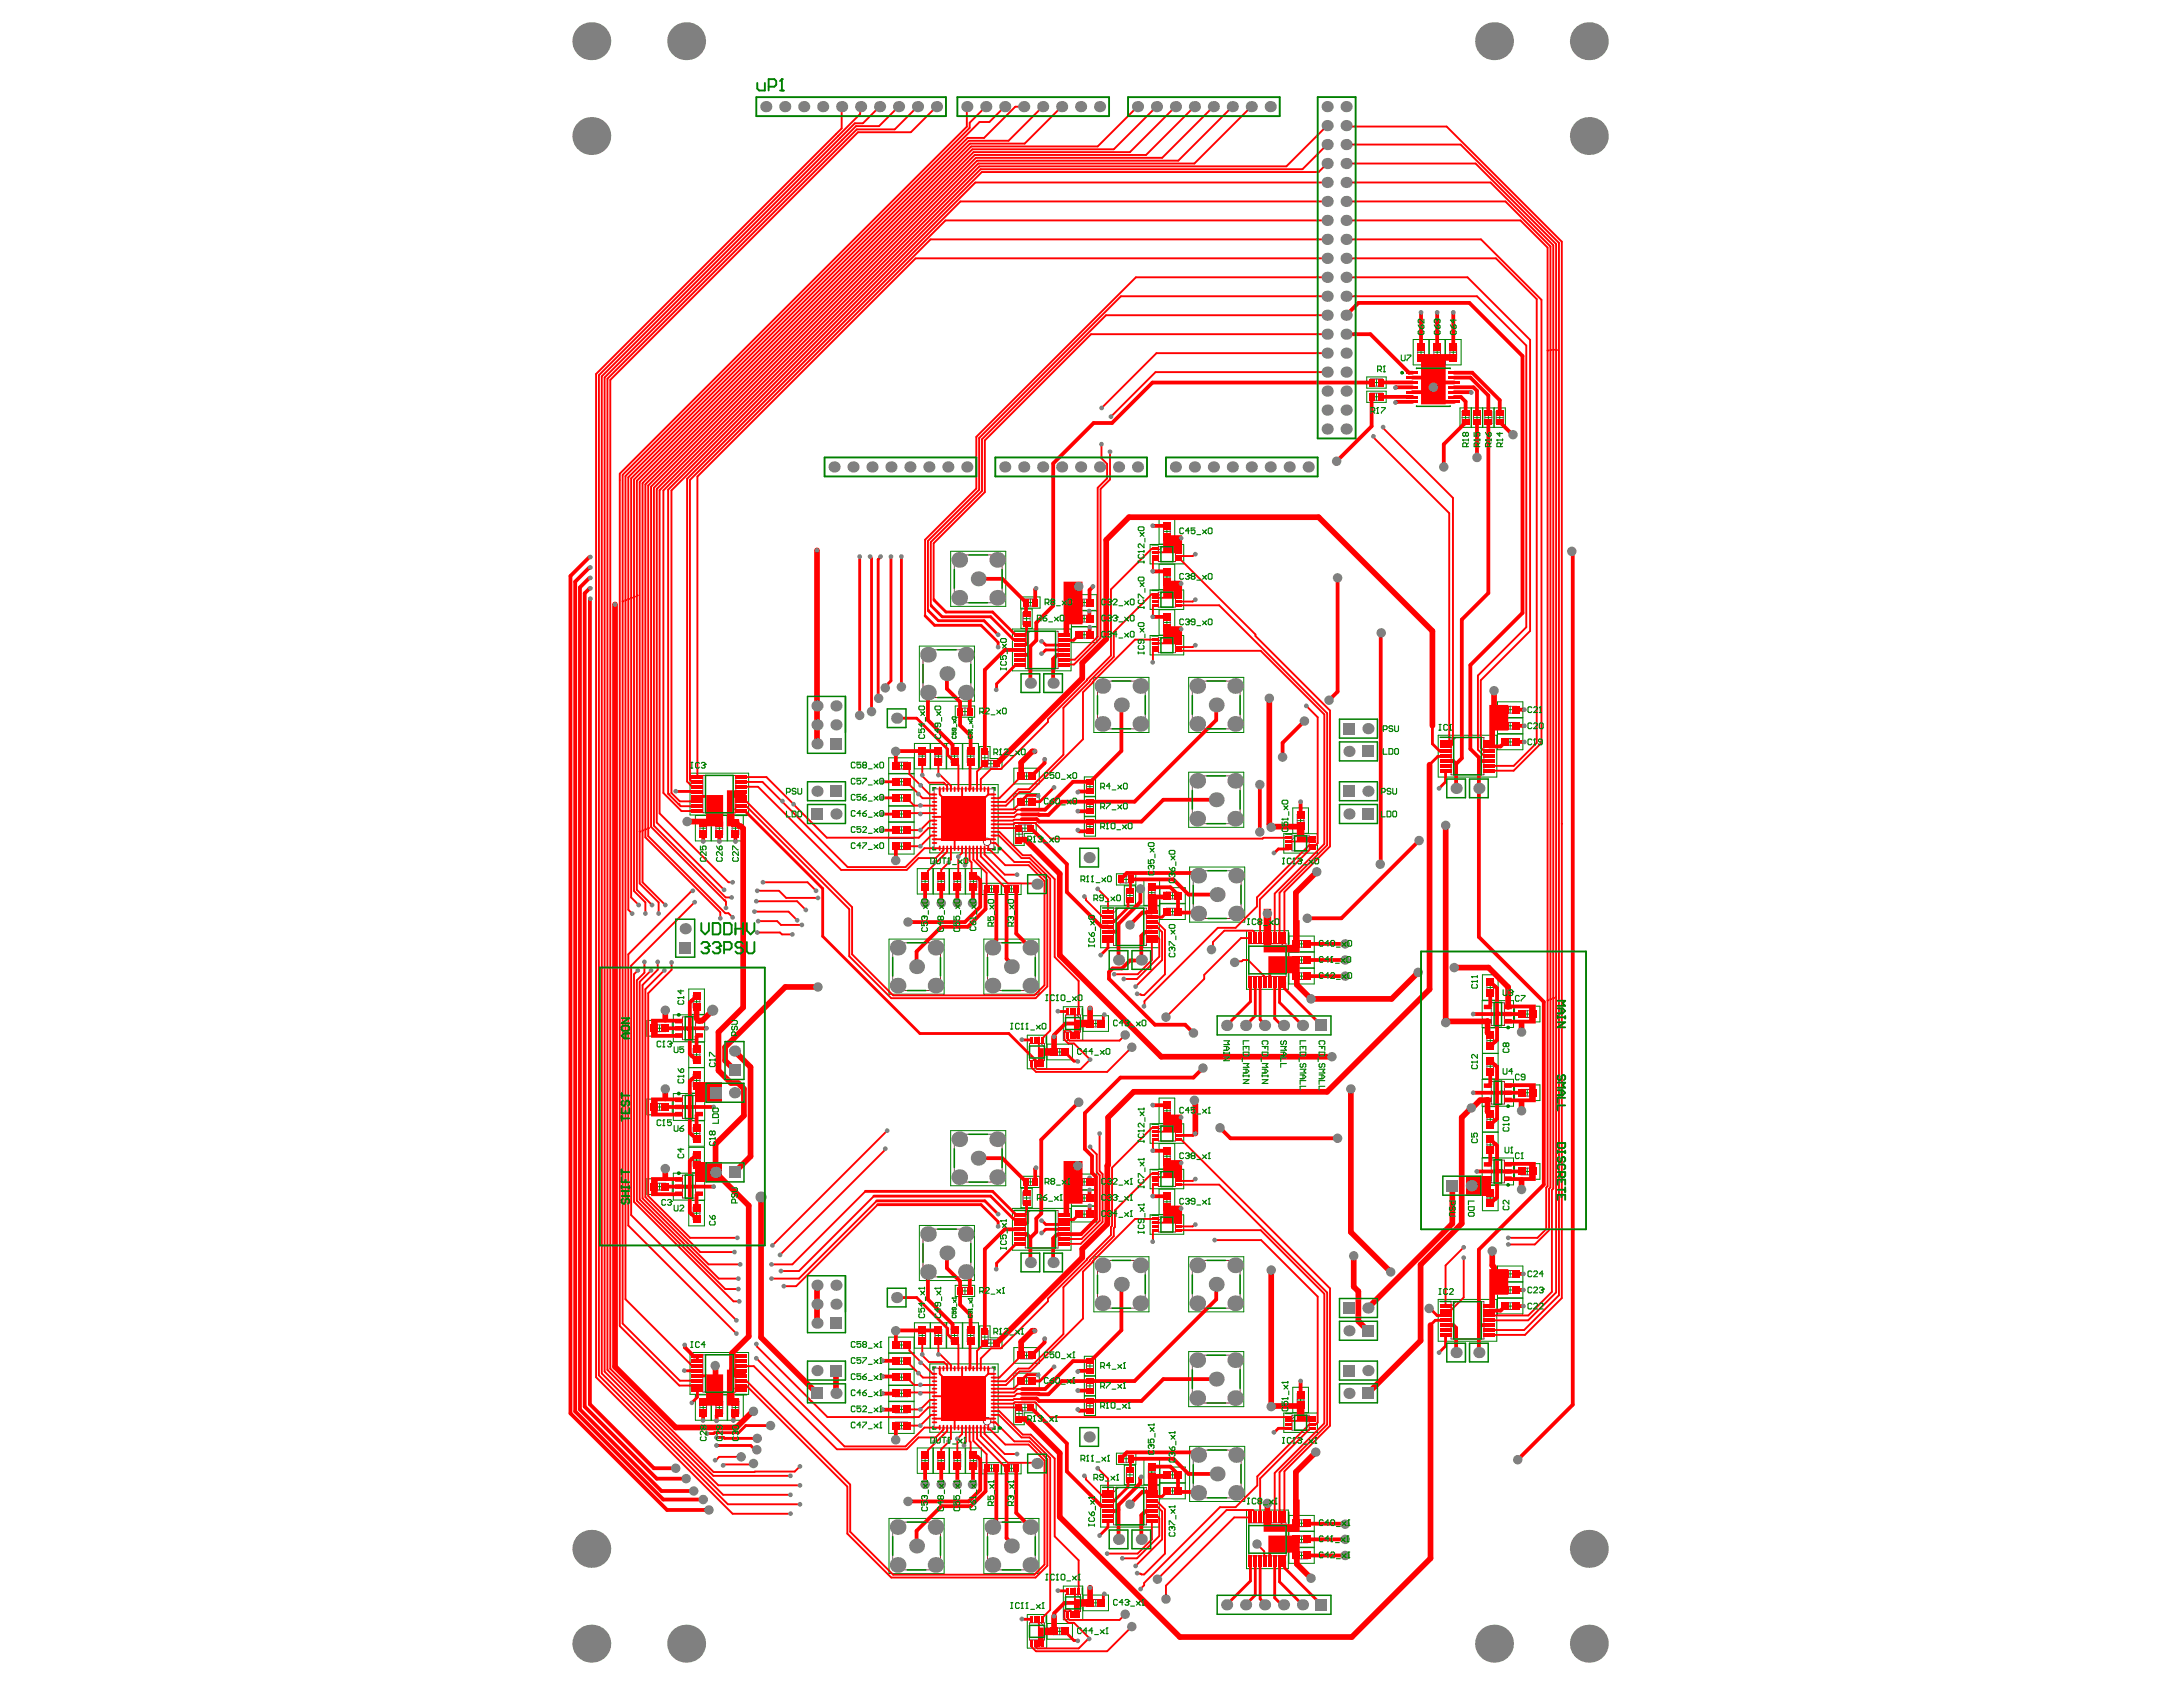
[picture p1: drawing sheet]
<svg xmlns="http://www.w3.org/2000/svg" width="279mm" height="216mm" viewBox="0 0 279 216" stroke-linecap="round" stroke-linejoin="round" font-family="sans-serif">
<g fill="none" stroke="#008000" stroke-width=".13">
<path d="M174.9 48.2h2.5v1.5h-2.5zM174.9 50.1h2.5v1.4h-2.5zM175.7 50.8h.9M175.7 49h.9M176.2 48.5v.9M176.2 50.3v.9M180.9 43.5h2v3.2h-2zM181.4 45.1h.9M181.9 44.6v.9M182.9 43.5h2v3.2h-2zM183.5 45.1h.9M183.9 44.6v.9"/>
<path d="M185 43.5h2v3.2h-2zM185.6 45.1h.8M186 44.6v.9M186.9 52.2h5.8v2.5h-5.8zM187.1 53.4h.9M187.6 53v.9M188.3 52.2v2.5M188.6 53.4h.9M189 53v.9M189.8 52.2v2.5M190 53.4h.9M190.5 53v.9"/>
<path d="M191.2 52.2v2.5M191.5 53.4h.9M192 53v.9M121.7 70.6h7v7h-7zM124.7 74.1h1M125.2 73.6v1M130.6 76.4h2.5v1.4h-2.5zM130.7 77.9h1.4v2.5h-1.4zM130.9 79.2h.9M131.4 78.7v.9M131.4 77.1h.9M131.9 76.7v.9"/>
<path d="M137.1 76.1h3.3v2h-3.3zM137.1 78.2h3.3v2h-3.3zM138.3 77.1h.9M138.3 79.2h.9M138.8 76.7v.8M138.8 78.7v.9M147.2 69.7h4.3v2.5h-4.3zM147.2 75.5h4.3v2.5h-4.3zM148.3 66.4h2.1v3.2h-2.1zM148.3 72.2h2.1v3.3h-2.1zM148.3 78h2.1v3.3h-2.1zM148.9 68h.9"/>
<path d="M148.9 79.7h.9M148.9 73.8h.9M149.4 67.6v.8M149.4 73.4v.9M149.4 79.2v.9M88.3 98.9h7.5v5.4h-7.5zM113.7 97h3.3v2h-3.3zM113.7 99h3.3v2.1h-3.3zM114.9 98h.9M115.4 97.6v.8M115.4 99.6v.9M117 95.1h2v3.3h-2z"/>
<path d="M117.6 96.8h.9M117.7 82.7h7v7h-7zM118 96.3v.9M119.1 95.1h2v3.3h-2zM119.7 96.8h.8M120.1 96.3v.9M120.7 86.2h1M121.2 95.1h2v3.3h-2zM121.2 85.7v1M121.7 96.8h.9M122.2 96.3v.9M122.3 90.4h2.4v1.4h-2.4z"/>
<path d="M123 91.1h1M123.2 95.1h2v3.3h-2zM123.5 90.6v.9M123.8 96.8h.9M124.2 96.3v.9M125.4 95.5h1.3v1.6h1.5v1.3h-2.8zM125.6 97h.9M126 96.5v.9M126.4 97.7h.8M126.8 97.3v.9M129.6 80.5h7.5v5.4h-7.5zM129.8 98.3h3.2v2h-3.2z"/>
<path d="M131 99.3h.8M131.4 98.9v.8M137.1 80.2h3.3v2h-3.3zM138.3 81.2h.9M138.8 80.8v.9M138.8 99.4h1.4v2.5h-1.4zM140 86.7h7.1v7h-7.1zM143 90.2h1M143.5 89.7v1M147.2 81.3h4.3v2.5h-4.3zM152.1 86.7h7.1v7h-7.1zM152.1 98.8h7.1v7.1h-7.1z"/>
<path d="M155.2 90.2h.9M155.7 89.7v1M184.1 94.1h7.5v5.3h-7.5zM191.7 89.8h3.2v2h-3.2zM191.7 91.9h3.2v2h-3.2zM191.7 93.9h3.2v2.1h-3.2zM192.9 90.8h.8M192.9 95h.8M192.9 92.9h.8M193.3 90.4v.9M193.3 92.5v.8M193.3 94.5v.9"/>
<path d="M89 104.4h2v3.2h-2zM89.6 106h.8M90 105.6v.8M91.1 104.4h2v3.2h-2zM91.6 106h.9M92.1 105.6v.8M93.1 104.4h2v3.2h-2zM93.7 106h.9M94.1 105.6v.8M113.7 101.1h3.3v2h-3.3zM113.7 103.2h3.3v2h-3.3zM113.7 105.2h3.3v2h-3.3z"/>
<path d="M113.7 107.3h3.3v2h-3.3zM114.9 100h.9M114.9 102.1h.9M114.9 106.2h.9M114.9 108.3h.9M114.9 104.2h.9M115.4 101.7v.8M115.4 103.7v.9M115.4 105.8v.9M115.4 107.9v.8M117.4 111.2h2v3.2h-2zM118 112.8h.8"/>
<path d="M118.4 112.4v.8M119 100.4h8.8v8.8h-8.8zM119.5 111.2h2v3.2h-2zM120 112.8h.9M120.5 112.4v.8M121.5 111.2h2v3.2h-2zM122.1 112.8h.9M122.5 112.4v.8M122.9 104.8h1M123.4 104.3v1M123.6 111.2h2v3.2h-2zM124.2 112.8h.8"/>
<path d="M124.6 112.4v.8M125.7 113h2.4v1.5h-2.4zM126.4 113.8h1M126.9 113.3v.9M128.2 113h2.5v1.5h-2.5zM129 113.8h.9M129.4 113.3v.9M129.7 105.3h2.9v1.4h-1.5v1.5h-1.4zM129.8 101.6h3.2v2h-3.2zM130 106.8h.8M130.4 106.3v.9M130.8 106h.8"/>
<path d="M131 102.6h.8M131.2 105.6v.8M131.4 102.2v.8M138.8 102h1.4v2.5h-1.4zM138.8 104.5h1.4v2.5h-1.4zM139 105.8h1M139 103.2h1M139 100.7h1M139.5 100.2v.9M139.5 102.8v.9M139.5 105.3v.9M140.9 115.9h7.5v5.4h-7.5z"/>
<path d="M142.9 111.8h2.5v1.5h-2.5zM143.7 112.5h.9M143.9 113.4h1.4v2.5h-1.4zM144.1 112.1v.9M144.2 114.6h.9M144.6 114.2v.9M146.4 112.6h2v3.3h-2zM147 114.2h.8M147.4 113.8v.9M148.5 113.6h3.2v2h-3.2zM148.5 115.7h3.2v2h-3.2zM149.6 114.6h.9"/>
<path d="M149.6 116.7h.9M150.1 114.2v.8M150.1 116.2v.9M152.3 111h7v7h-7zM155.2 102.4h.9M155.3 114.5h1M155.7 101.9v.9M155.8 114v1M159.5 119.1h5.4v7.5h-5.4zM164.3 106.7h4.3v2.5h-4.3zM165 119.8h3.2v2h-3.2zM165.5 103.4h2v3.2h-2z"/>
<path d="M166 105h.9M166.5 104.6v.9M82.8 130.6h3.2v2h-3.2zM84 131.6h.9M84.4 131.2v.8M86.2 129.9h4v3.4h-4zM86.2 140h4v3.4h-4zM87.7 131.6h1M88.2 126.6h2v3.2h-2zM88.2 133.4h2v6.5h-2zM88.2 136.6h2M88.2 131.1v1"/>
<path d="M88.7 128.2h.9M88.7 138.3h.9M88.7 135h.9M89.2 127.8v.8M89.2 134.6v.8M89.2 137.8v.9M113.8 120.2h7v7h-7zM116.8 123.7h1M117.3 123.2v1M125.9 120.2h7.1v7h-7.1zM129 123.7h.9M129.4 123.2v1"/>
<path d="M131.5 132.5h2.5v4.3h-2.5zM134 133.6h3.3v2h-3.3zM135.2 134.6h.9M135.6 134.2v.9M136.1 128.8h2.5v4.3h-2.5zM138.6 130h3.3v2h-3.3zM139.8 131h.9M140.2 130.6v.8M165 121.9h3.2v2h-3.2zM165 123.9h3.2v2h-3.2zM166.2 124.9h.8M166.2 122.9h.8"/>
<path d="M166.2 120.8h.8M166.6 120.4v.8M166.6 122.4v.9M166.6 124.5v.9M189.7 128.1h4v3.4h-4zM189.7 138.1h4v3.5h-4zM189.7 124.8h2v3.2h-2zM189.7 131.6h2v6.5h-2zM189.7 134.8h2M190.3 133.2h.9M190.3 126.4h.9M190.3 136.5h.9"/>
<path d="M190.7 126v.8M190.7 132.7v.9M190.7 136v.9M191.2 129.8h1M191.2 139.8h1M191.7 129.3v1M191.7 139.4v.9M193.8 128.8h3.3v2h-3.3zM193.8 138.8h3.3v2.1h-3.3zM195 129.8h.9M195 139.8h.9M195.5 129.3v.9"/>
<path d="M195.5 139.4v.9M82.8 150.9h3.2v2h-3.2zM82.8 140.7h3.2v2h-3.2zM84 151.9h.9M84 141.7h.9M84.4 141.2v.9M84.4 151.4v.9M86.2 150.1h4v3.5h-4zM87.7 151.9h1M87.7 141.7h1M88.2 143.4h2v3.3h-2zM88.2 146.8h2v3.3h-2z"/>
<path d="M88.2 153.6h2v3.3h-2zM88.2 141.2v.9M88.2 151.4v.9M88.7 148.5h.9M88.7 155.3h.9M88.7 145.1h.9M89.2 144.6v.9M89.2 148v.9M89.2 154.8v.9M117.7 156.8h7v7.1h-7zM121.2 159.9v.9M121.7 144.7h7v7h-7z"/>
<path d="M124.7 148.2h1M125.2 147.7v1M129.6 154.6h7.5v5.4h-7.5zM130.6 150.5h2.5v1.5h-2.5zM130.7 152.1h1.4v2.5h-1.4zM130.9 153.3h.9M131.4 152.9v.9M131.4 151.3h.9M131.9 150.8v.9M137.1 150.3h3.3v2h-3.3zM137.1 152.3h3.3v2h-3.3zM137.1 154.4h3.3v2h-3.3z"/>
<path d="M138.3 151.3h.9M138.3 153.3h.9M138.3 155.4h.9M138.8 150.8v.9M138.8 152.9v.8M138.8 155v.8M147.2 143.8h4.3v2.5h-4.3zM147.2 149.7h4.3v2.4h-4.3zM147.2 155.5h4.3v2.5h-4.3zM148.3 146.4h2.1v3.2h-2.1zM148.3 140.5h2.1v3.3h-2.1zM148.3 152.2h2.1v3.2h-2.1z"/>
<path d="M148.9 148h.9M148.9 153.8h.9M148.9 142.2h.9M149.4 141.7v.9M149.4 147.6v.8M149.4 153.4v.8M189.7 148.2h4v3.4h-4zM189.7 141.6h2v6.5h-2zM189.7 151.7h2v3.2h-2zM189.7 144.9h2M190.3 153.3h.9M190.3 146.5h.9"/>
<path d="M190.3 143.2h.9M190.7 142.8v.9M190.7 146.1v.9M190.7 152.9v.8M191.2 149.9h1M191.7 149.4v1M193.8 148.9h3.3v2h-3.3zM195 149.9h.9M195.5 149.5v.9M88.3 173.1h7.5v5.3h-7.5zM89 178.5h2v3.3h-2zM90 179.7v.9"/>
<path d="M91.1 178.5h2v3.3h-2zM92.1 179.7v.9M93.1 178.5h2v3.3h-2zM94.1 179.7v.9M113.7 171.1h3.3v2h-3.3zM113.7 173.2h3.3v2h-3.3zM113.7 175.3h3.3v2h-3.3zM113.7 177.3h3.3v2h-3.3zM113.7 179.4h3.3v2h-3.3zM114.9 178.3h.9M114.9 176.3h.9M114.9 174.2h.9"/>
<path d="M114.9 172.1h.9M115.4 171.7v.9M115.4 173.8v.8M115.4 175.8v.9M115.4 177.9v.8M115.4 180v.8M117 169.3h2v3.2h-2zM117.6 170.9h.9M118 170.5v.8M119 174.6h8.8v8.7h-8.8zM119.1 169.3h2v3.2h-2zM119.7 170.9h.8"/>
<path d="M120.1 170.5v.8M120.7 160.4h1M121.2 169.3h2v3.2h-2zM121.7 170.9h.9M122.2 170.5v.8M122.3 164.5h2.4v1.4h-2.4zM122.9 178.9h1M123 165.2h1M123.2 169.3h2v3.2h-2zM123.4 178.4v1M123.5 164.8v.9M123.8 170.9h.9"/>
<path d="M124.2 170.5v.8M125.4 169.7h1.3v1.5h1.5v1.4h-2.8zM125.6 171.1h.9M126 170.7v.9M126.4 171.9h.8M126.8 171.5v.8M129.7 179.5h2.9v1.3h-1.5v1.5h-1.4zM129.8 172.5h3.2v2h-3.2zM129.8 175.7h3.2v2h-3.2zM131 173.5h.8M131 176.7h.8M131.2 179.7v.9"/>
<path d="M131.4 173v.9M131.4 176.3v.9M138.8 173.6h1.4v2.5h-1.4zM138.8 176.1h1.4v2.5h-1.4zM138.8 178.7h1.4v2.5h-1.4zM139 174.8h1M139 177.4h1M139 179.9h1M139.5 174.4v.9M139.5 176.9v.9M139.5 179.5v.9M140 160.8h7.1v7.1h-7.1z"/>
<path d="M143 164.4h1M143.5 163.9v.9M152.1 160.8h7.1v7.1h-7.1zM152.1 173h7.1v7h-7.1zM155.2 164.4h.9M155.2 176.5h.9M155.7 163.9v.9M155.7 176v1M165.5 177.5h2v3.3h-2zM166 179.2h.9M166.5 178.7v.9M184.1 166.3h7.5v5.3h-7.5z"/>
<path d="M191.7 162h3.2v2h-3.2zM191.7 164.1h3.2v2h-3.2zM191.7 166.2h3.2v2h-3.2zM192.9 167.2h.8M192.9 165.1h.8M192.9 163h.8M193.3 162.6v.9M193.3 164.7v.8M193.3 166.7v.9M89.6 180.1h.8M91.6 180.1h.9M93.7 180.1h.9"/>
<path d="M113.7 181.4h3.3v2h-3.3zM113.8 194.3h7v7.1h-7zM114.9 182.4h.9M114.9 180.4h.9M115.4 182v.9M116.8 197.9h1M117.3 197.4v.9M117.4 185.3h2v3.3h-2zM118 186.9h.8M118.4 186.5v.9M119.5 185.3h2v3.3h-2zM120 186.9h.9"/>
<path d="M120.5 186.5v.9M121.5 185.3h2v3.3h-2zM122.1 186.9h.9M122.5 186.5v.9M123.6 185.3h2v3.3h-2zM124.2 186.9h.8M124.6 186.5v.9M125.7 187.2h2.4v1.4h-2.4zM125.9 194.3h7.1v7.1h-7.1zM126.4 187.9h1M126.9 187.5v.9M128.2 187.2h2.5v1.4h-2.5z"/>
<path d="M129 197.9h.9M129 187.9h.9M129.4 187.5v.9M129.4 197.4v.9M130 180.9h.8M130.4 180.5v.8M130.8 180.1h.8M140.9 190.1h7.5v5.3h-7.5zM142.9 186h2.5v1.4h-2.5zM143.7 186.7h.9M143.9 187.5h1.4v2.5h-1.4zM144.1 186.2v.9"/>
<path d="M144.2 188.8h.9M144.6 188.3v.9M146.4 186.8h2v3.2h-2zM147 188.4h.8M147.4 188v.8M148.5 187.8h3.2v2h-3.2zM148.5 189.8h3.2v2h-3.2zM149.6 188.8h.9M149.6 190.8h.9M150.1 188.3v.9M150.1 190.4v.8M152.3 185.1h7v7.1h-7z"/>
<path d="M155.3 188.6h1M155.8 188.2v.9M159.5 193.3h5.4v7.5h-5.4zM164.3 180.8h4.3v2.5h-4.3zM165 193.9h3.2v2h-3.2zM165 196h3.2v2h-3.2zM165 198.1h3.2v2h-3.2zM166.2 194.9h.8M166.2 197h.8M166.2 199.1h.8M166.6 194.5v.9M166.6 196.6v.8"/>
<path d="M166.6 198.6v.9M131.5 206.6h2.5v4.3h-2.5zM134 207.8h3.3v2h-3.3zM135.2 208.8h.9M135.6 208.3v.9M136.1 203h2.5v4.3h-2.5zM138.6 204.1h3.3v2h-3.3zM139.8 205.1h.9M140.2 204.7v.9"/>
</g>
<g fill="none" stroke="#800080" stroke-width=".13">
<path d="M175.4 48.5h1.6v.9h-1.6zM175.4 50.3h1.6v.9h-1.6zM181.4 44.3h.9v1.6h-.9zM183.5 44.3h.9v1.6h-.9zM185.6 44.3h.8v1.6h-.8zM187.1 52.7h.9v1.5h-.9zM188.6 52.7h.9v1.5h-.9zM190 52.7h.9v1.5h-.9zM191.5 52.7h.9v1.5h-.9zM122.1 71h6.2v6.1h-6.2zM130.9 78.4h.9v1.6h-.9zM131.1 76.7h1.6v.9h-1.6z"/>
<path d="M137.9 76.7h1.7v.8h-1.7zM137.9 78.7h1.7v.9h-1.7zM148.3 70h2.2v1.9h-2.2zM148.3 75.8h2.2v1.9h-2.2zM148.7 70l-.4 .4M148.7 75.8l-.4 .5M148.9 67.2h.9v1.6h-.9zM148.9 73h.9v1.6h-.9zM148.9 78.8h.9v1.7h-.9zM90 99.2h4.2v4.8h-4.2zM114.6 97.6h1.6v.8h-1.6zM114.6 99.6h1.6v.9h-1.6z"/>
<path d="M117.6 96h.9v1.6h-.9zM118.1 83.2h6.2v6.1h-6.2zM119.7 96h.8v1.6h-.8zM121.7 96h.9v1.6h-.9zM122.7 90.6h1.6v.9h-1.6zM123.8 96h.9v1.6h-.9zM125.6 96.2h.9v1.6h-.9zM126 97.3h1.6v.9h-1.6zM130.6 98.9h1.6v.8h-1.6zM131.2 80.8h4.2v4.8h-4.2zM131.9 80.8l-.7 .6M137.9 80.8h1.7v.9h-1.7z"/>
<path d="M139 99.9h1v1.6h-1zM140.5 87.2h6.1v6.1h-6.1zM148.3 81.6h2.2v1.9h-2.2zM148.7 81.6l-.4 .5M152.6 87.2h6.1v6.1h-6.1zM152.6 99.3h6.1v6.1h-6.1zM185.7 94.4h4.2v4.8h-4.2zM186.3 94.4l-.6 .6M192.5 90.4h1.6v.9h-1.6zM192.5 92.5h1.6v.8h-1.6zM192.5 94.5h1.6v.9h-1.6zM89.6 105.2h.8v1.6h-.8z"/>
<path d="M91.6 105.2h.9v1.6h-.9zM93.7 105.2h.9v1.6h-.9zM94.2 103.4l-.7 .6M114.6 101.7h1.6v.8h-1.6zM114.6 103.7h1.6v.9h-1.6zM114.6 105.8h1.6v.9h-1.6zM114.6 107.9h1.6v.8h-1.6zM118 112h.8v1.6h-.8zM119.6 101h7.6v7.6h-7.6zM120 112h.9v1.6h-.9zM122.1 112h.9v1.6h-.9zM124.2 112h.8v1.6h-.8z"/>
<path d="M126.1 113.3h1.6v.9h-1.6zM128.7 113.3h1.5v.9h-1.5zM130 105.9h.8v1.7h-.8zM130.4 105.6h1.6v.8h-1.6zM130.6 102.2h1.6v.8h-1.6zM139 102.4h1v1.6h-1zM139 105h1v1.6h-1zM142.5 116.2h4.2v4.8h-4.2zM143.1 116.2l-.6 .6M143.3 112.1h1.6v.9h-1.6zM144.2 113.8h.9v1.6h-.9zM147 113.4h.8v1.7h-.8z"/>
<path d="M149.3 114.2h1.6v.8h-1.6zM149.3 116.2h1.6v.9h-1.6zM152.7 111.4h6.1v6.1h-6.1zM165.4 107h2.2v1.9h-2.2zM165.8 107l-.4 .5M166 104.2h.9v1.6h-.9zM83.6 131.2h1.6v.8h-1.6zM87.3 130.1h1.7v3h-1.7zM87.6 131.5v.3h.2v-.3M88.2 131.5h-.2v.1h.2l-.1 .2h-.1M88.7 134.2h.9v1.6h-.9zM88.7 127.4h.9v1.6h-.9z"/>
<path d="M88.7 137.5h.9v1.6h-.9zM114.3 120.7h6.1v6.1h-6.1zM126.4 120.7h6.1v6.1h-6.1zM131.8 133.5h1.9v2.2h-1.9zM133.2 133.5l.5 .5M134.8 134.2h1.6v.9h-1.6zM136.4 129.9h1.9v2.2h-1.9zM137.8 129.9l.5 .5M139.4 130.6h1.7v.8h-1.7zM159.8 120.8h4.8v4.2h-4.8zM164 120.8l.6 .6M165.8 120.4h1.6v.8h-1.6z"/>
<path d="M165.8 122.4h1.6v.9h-1.6zM165.8 124.5h1.6v.9h-1.6zM190.3 125.6h.9v1.6h-.9zM190.3 132.4h.9v1.6h-.9zM190.3 135.6h.9v1.7h-.9zM190.9 128.3h1.6v2.9h-1.6zM190.9 138.4h1.6v2.9h-1.6zM191.7 129.8h.1M191.7 129.8v.1h.2M191.7 129.7v.1M191.7 129.7h.1M191.7 139.6v.4l.2-.2h-.2"/>
<path d="M191.9 129.6l-.2-.1v.2M192.1 129.9v-.4l.2 .1v.3M192.1 140v-.4l.2 .1v.3M194.7 129.3h1.6v.9h-1.6zM194.7 139.4h1.6v.9h-1.6zM83.6 151.4h1.6v.9h-1.6zM83.6 141.2h1.6v.9h-1.6zM87.3 140.2h1.7v2.9h-1.7zM87.3 150.4h1.7v2.9h-1.7zM87.6 141.5v.4l.2-.1v-.3M87.6 151.7v.4l.2-.1v-.3M88 151.8h.2l-.2 .3h.2"/>
<path d="M88 141.7h.1l.1 .1-.2 .1zM88.2 141.5l-.2 .2M88.7 144.3h.9v1.6h-.9zM88.7 147.7h.9v1.6h-.9zM88.7 154.4h.9v1.7h-.9zM118.1 157.3h6.2v6.1h-6.2zM122.1 145.2h6.2v6.1h-6.2zM130.9 152.5h.9v1.6h-.9zM131.1 150.8h1.6v.9h-1.6zM131.2 154.9h4.2v4.8h-4.2zM131.9 154.9l-.7 .7M137.9 150.8h1.7v.9h-1.7z"/>
<path d="M137.9 152.9h1.7v.8h-1.7zM137.9 155h1.7v.8h-1.7zM148.3 144.1h2.2v1.9h-2.2zM148.3 149.9h2.2v1.9h-2.2zM148.3 155.8h2.2v1.9h-2.2zM148.7 149.9l-.4 .5M148.7 155.8l-.4 .4M148.7 144.1l-.4 .5M148.9 147.2h.9v1.6h-.9zM148.9 141.3h.9v1.7h-.9zM148.9 153h.9v1.6h-.9zM190.3 152.5h.9v1.6h-.9z"/>
<path d="M190.3 142.4h.9v1.7h-.9zM190.3 145.7h.9v1.6h-.9zM190.9 148.5h1.6v2.9h-1.6zM191.8 149.7h.1M191.9 150.1h.1M191.9 149.7v.4M191.9 150v.1M192.1 150.1v-.4h.2v.4M194.7 149.5h1.6v.9h-1.6zM89.6 179.3h.8v1.7h-.8zM90 173.4h4.2v4.8h-4.2zM91.6 179.3h.9v1.7h-.9z"/>
<path d="M93.7 179.3h.9v1.7h-.9zM94.2 177.5l-.7 .7M114.6 171.7h1.6v.9h-1.6zM114.6 173.8h1.6v.8h-1.6zM114.6 175.8h1.6v.9h-1.6zM114.6 177.9h1.6v.8h-1.6zM114.6 180h1.6v.8h-1.6zM117.6 170.1h.9v1.6h-.9zM119.6 175.1h7.6v7.6h-7.6zM119.7 170.1h.8v1.6h-.8zM121.7 170.1h.9v1.6h-.9zM122.7 164.8h1.6v.9h-1.6z"/>
<path d="M123.8 170.1h.9v1.6h-.9zM125.6 170.3h.9v1.6h-.9zM126 171.5h1.6v.8h-1.6zM130.4 179.7h1.6v.9h-1.6zM130.6 173h1.6v.9h-1.6zM130.6 176.3h1.6v.9h-1.6zM139 174h1v1.6h-1zM139 176.6h1v1.6h-1zM139 179.1h1v1.6h-1zM140.5 161.3h6.1v6.1h-6.1zM152.6 161.3h6.1v6.1h-6.1zM152.6 173.4h6.1v6.2h-6.1z"/>
<path d="M166 178.4h.9v1.6h-.9zM185.7 166.6h4.2v4.8h-4.2zM186.3 166.6l-.6 .6M192.5 162.6h1.6v.9h-1.6zM192.5 164.7h1.6v.8h-1.6zM192.5 166.7h1.6v.9h-1.6zM114.3 194.8h6.1v6.1h-6.1zM114.6 182h1.6v.9h-1.6zM118 186.1h.8v1.6h-.8zM120 186.1h.9v1.6h-.9zM122.1 186.1h.9v1.6h-.9zM124.2 186.1h.8v1.6h-.8z"/>
<path d="M126.1 187.5h1.6v.9h-1.6zM126.4 194.8h6.1v6.1h-6.1zM128.7 187.5h1.5v.9h-1.5zM130 180.1h.8v1.6h-.8zM142.5 190.4h4.2v4.7h-4.2zM143.1 190.4l-.6 .6M143.3 186.2h1.6v.9h-1.6zM144.2 188h.9v1.5h-.9zM147 187.6h.8v1.6h-.8zM149.3 188.3h1.6v.9h-1.6zM149.3 190.4h1.6v.8h-1.6zM152.7 185.6h6.1v6.1h-6.1z"/>
<path d="M159.8 194.9h4.8v4.2h-4.8zM164 194.9l.6 .6M165.4 181.1h2.2v1.9h-2.2zM165.8 194.5h1.6v.9h-1.6zM165.8 196.6h1.6v.8h-1.6zM165.8 198.6h1.6v.9h-1.6zM165.8 181.1l-.4 .5M131.8 207.7h1.9v2.2h-1.9zM133.2 207.7l.5 .5M134.8 208.3h1.6v.9h-1.6zM136.4 204h1.9v2.2h-1.9zM137.8 204l.5 .5"/>
<path d="M139.4 204.7h1.7v.9h-1.7z"/>
<circle cx="126.3" cy="107.7" r=".48"/>
<circle cx="126.3" cy="181.9" r=".48"/>
</g>
<g fill="#f00">
<path d="M181.4 45.3h5.1v.9h-1.5v5.5h-3.1v-5.5h-.5z"/>
<path d="M83.3 150.7h4v.4h-3.1v1.5h3.1v.5h-4z"/>
<path d="M83.3 140.5h4v.4h-3.1v1.5h3.1v.5h-4z"/>
<path d="M83.3 130.4h4v.5h-3.1v1.4h3.1v.5h-4z"/>
<path d="M190.6 90.2h2.4v3.3h-1.7v1.6h-.7z"/>
<path d="M137.5 203.2h.2v1.5h1.7v.9h-1.2v1.5h-.7z"/>
<path d="M132.8 206.8h.3v1.5h1.7v1h-1.2v1.4h-.8z"/>
<path d="M136.1 148.6h2.4v5.4h-1.6v1.6h-.8z"/>
<path d="M148.9 154.3h2.4v2.3h-3.9v-.2h1.5z"/>
<path d="M161.7 193.6h1v1.5h2.8v-3.2h.8v4.1h-4.6z"/>
<path d="M166 179.4h.9v1.8h1.5v.8h-3.9v-.3h1.5z"/>
<path d="M162.3 196.5h4v3.1h-.8v-.9h-2.8v1.8h-.4z"/>
<path d="M148.9 148.5h2.4v2.3h-3.9v-.3h1.5z"/>
<path d="M148.9 142.6h2.4v2.3h-3.9v-.2h1.5z"/>
<path d="M146.9 188.6h2v-.3h.9v.9h-1.7v1.9h-1.2z"/>
<path d="M190.6 162.4h2.4v3.3h-1.7v1.6h-.7z"/>
<path d="M187.7 150.5h3.2v2.6h-3.2z"/>
<path d="M89 138.5h3.4v2.6h-3.4z"/>
<path d="M89 148.7h3.4v2.6h-3.4z"/>
<path d="M93 101.1h2.5v1h-1.5v2.8h.6v.9h-1.6z"/>
<path d="M88.5 101.7h4.1v4.1h-3.1v-.9h.9v-2.8h-1.9z"/>
<path d="M192.6 128.6h4v2.4h-4v-.5h3.1v-1.5h-3.1z"/>
<path d="M192.6 138.6h4v2.5h-4v-.5h3.1v-1.5h-3.1z"/>
<path d="M192.6 148.7h4v2.4h-4v-.4h3.1v-1.5h-3.1z"/>
<path d="M88.5 175.9h4.1v4h-3.1v-.9h.9v-2.7h-1.9z"/>
<path d="M93 175.3h2.5v1h-1.5v2.7h.6v.9h-1.6z"/>
<path d="M148.9 80.1h2.4v2.4h-3.9v-.3h1.5z"/>
<path d="M148.9 74.3h2.4v2.3h-3.9v-.2h1.5z"/>
<path d="M166 105.3h.9v1.8h1.5v.7h-3.9v-.2h1.5z"/>
<path d="M162.3 122.4h4v3h-.8v-.8h-2.8v1.8h-.4z"/>
<path d="M161.7 116.3h1v4.6h2.8v-3.1h.8v4.1h-4.6z"/>
<path d="M146.9 114.5h2v-.4h.9v1h-1.7v1.8h-1.2z"/>
<path d="M148.9 68.5h2.4v2.3h-3.9v-.2h1.5z"/>
<path d="M136.1 74.4h2.4v5.5h-1.6v1.6h-.8z"/>
<path d="M137.5 129h.2v1.5h1.7v1h-1.2v1.4h-.7z"/>
<path d="M132.8 132.7h.3v1.4h1.7v1h-1.2v1.5h-.8z"/>
</g>
<path d="M97.6 112.9h5.8l1 1.1" fill="none" stroke="#f00" stroke-width=".24"/>
<path d="M189.3 96.9v1M190.6 97.4h-1.3M146.1 189l-.2 .1v.7l-2.7 2.8v.6" fill="none" stroke="#f00" stroke-width=".49"/>
<circle cx="189.3" cy="97.9" r=".24" fill="#f00"/>
<g fill="none" stroke="#f00" stroke-width=".49">
<path d="M181.9 40v4.4M183.9 40v4.4M186 40v4.4M171.1 59h.1M172.3 40.3l1.6-1.5h14.2l6.8 6.8v32.8l-6.7 6.7v10.7l1.1 1.1M172.3 42.8h3.1l4.9 4.9h.5M175.6 49h-28.1l-5.2 5.1h-2.3l-5.2 5.2v18.2l-2.2 2.2v2.2l-.7 .8v4.7M175.6 50.8v3.8l-4.5 4.4M176.8 50.8h4M180.8 51.4h-2.1l-.1 .1M180.8 48.9l-4 .1M180.8 48.3l1.4 .1"/>
<path d="M180.8 49.6h-2.2M182.1 50.2h-1.3M184.7 51.3l.1 .1h1.3M186.1 49.6h2.5l.4 .4v2.8M186.1 48.3h2.1l2.3 2.3v2.2M186.1 48.9l-1.3 .1M186.1 47.7h2.3l3.6 3.5v1.6M186.1 50.2h2.2M186.1 50.8h.9l.6 .6v1.4M187.6 54.1l-2.8 2.8v2.9M189 54.1v4.4M190.5 54.1v21.8l-3.4 3.4v17.7l-.7 .8"/>
<path d="M192 54.1l1.6 1.5M75.4 75.3l-.6 .6v104.1l9.3 9.2h3.7M75.4 74l-1.2 1.2v105.2l10.5 10.4h4.1M75.4 72.6l-1.8 1.8v106.2l11.3 11.3h5.1M75.4 71.3l-2.4 2.4v107.2l12.4 12.3h5.3M75.5 76.6v103.1l8.2 8.2h2.8M125.2 74.1h3.1l3 2.9 .1 1.6M132.6 75.3l-.1 .1v1.7M139.4 78.2l.1 1M139.9 75l-.4 .5-.1 1.6M147.5 78.9v.1M147.5 73.1h.1"/>
<path d="M147.5 67.3h.1M147.5 79h1.9M147.5 73.1h1.9M147.5 67.3h1.9M171.2 74v14.5l-1.1 1.1M201.2 70.6l.1 .1v109.1l-7 7M118.8 88.6v3.6l3.1 3.1v.6l.3 .2M120.1 96.1h-5.4v1.9M121.2 86.2v1.9l1.7 1.7v3l1.3 1.4v1.9M123.6 88.6v.5l.5 .5v1.5M130.5 83.8h1.3M130.5 83.2h-1.9l-2.6 2.5v10.5"/>
<path d="M133.7 97.2v.5l-1.6 1.6M136.1 83.8h-.8l-.5 .5v3.1M139.5 80.3v.9M139.5 80.3h.1M143.5 90.2v5.9l-3.9 4h-2.3l-3.5 3.5h-3M155.7 90.2v2l-10.5 10.4h-9.3l-1.7 1.7-3.4-.1M166.9 92.3l-2.7 2.8v1.8M176.8 81l-.1 29.6M185 97.4h1l.4 .4M186.4 97.8v3.1M189.3 97.9v22l8.3 8.3v23.4l-8.3 8.3v13.2M192.6 95l-.5 .5h-1.5"/>
<path d="M194 92.9h1.1M194 90.8h1.1M194 94.9l1.1 .1M90 106.7v1M92.1 106.7v1M94.1 106.7v1M114.7 106.2h.1M114.7 108.3l-.1 1.8M118.4 113.5v2.1M120.5 113.5v2.1M122.5 113.5v2.1M124.6 113.5l-.1 2.1"/>
<path d="M124.6 112.1l.2 .2h.3l.4 .3v3.4l-2 2h-7.3M126.3 113.8l-.2 .2v2.3l-2.2 2.3h-3.4l-3.2 3.2v1.9M127.5 113.8v6.6l-.5 .5v.4M128.8 113.8v8.9l.6 .6v.4M130.1 113.8v5.7l1.8 1.8M131.9 106l4.6 4.6v3.6l4.5 4.4h.8M137.9 106.2l.2 .2h1.4M137.9 103.8h1.6M139.5 101.3h-1.4l-.2 .1M141.8 119.2h1.2M144.8 112.5h5.4l1.9 2h3.7M146 113.8v1.6l-2.8 2.8v4.7"/>
<path d="M147.4 113.6h2.4l1 1v2.1l.1 .1h2.3l.2 .1M147.4 119.2l-.8 .1-.5 .5v3.1h-1.5l-1 1h-1.2l-.5 .5v.9l5.9 5.8h3.9l1 1.1M147.4 116.8h-1.2l-1.6 1.6M153.4 112.1h-.5l-.3-.4h-8.4l-.7 .8M155.7 102.4h-6.8l-2.8 2.7h-13.1l-.3-.3h-1.9M161.2 100.4v6.1M166.5 102.6v1.7M181.6 107.6l-9.9 9.9h-4.4M85.1 131.6h5.3M88.5 138.1h.1M89.2 127.5l-.9 .8v6.6l.9 .8M89.2 137.6l-.9 .8v6.6l.9 .8"/>
<path d="M89.5 132.5h-.2l-.1 .2v1.6M137.8 131h-1.4l-1.5 1.4v.3M154 136.7l-1.3 1.2h-9.3l-4.5 4.6v4.5l.9 1v2.1l.5 .5v5.4l-1.9 1.9-3.1 .1-.5 .5v3.1M167.3 124.9h4.9M167.3 122.9h4.9M167.3 120.8h4.9M188.6 139.8h6.2M188.6 129.8h6.2M190.7 125.7l.9 .8v6.6l-.9 .8M190.7 135.8l.9 .7v6.7l-.9 .7M190.7 127.1v1.6l-.1 .2h-.2M190.7 137.1v1.7l-.1 .1h-.2"/>
<path d="M85.1 151.9h6.2M85.1 141.7h6.2M89.2 147.8l-.9 .8v6.6l.9 .8M89.5 142.6h-.2l-.1 .1v1.7M89.5 152.8h-.2l-.1 .1v1.7M125.2 148.2h3.1l3 3 .1 1.5M130.5 157.9h.9l.5 .5M130.5 157.3h-1.9l-2.6 2.6v10.5M131.9 158.4v3.2M132.6 149.4l-.1 .2v1.7M138.1 141.1l-4.8 4.8v9.4l-.7 .6v1.8l-.7 .7M139.5 152.3v1"/>
<path d="M139.5 150.7v.6M139.5 151.3h.1M139.5 150.7h.1M139.5 154.3h.1M139.5 154.3v1.1M147.5 141.4l1.9 .1M147.5 153.1h1.9M147.5 147.3h1.9M156.1 144.3l1.4 1.4h13.7M189 149.9h5.8M190.7 145.8l.9 .8v6.6l-.9 .8M190.7 147.2v1.7l-.1 .1h-.2"/>
<path d="M87.6 172.1l.1 .3 1.1 1.2h.5M112.9 178.3h1.6M112.9 176.2h1.6M112.9 174.1l1.8 .1M114.6 170.3h.1M114.7 170.3v1.8M118.8 162.8v3.5l3.1 3.2v.5l.3 .2M120.1 170.2l-5.5 .1M121.2 160.4v1.9l1.7 1.7v3l1.3 1.3v1.9M123.6 162.8v.4l.5 .5v1.5M133.7 171.3v.5l-1.6 1.7M137.9 178h1.6"/>
<path d="M139.5 175.4h-1.4l-.2 .1M143.5 164.4v5.8l-3.9 4h-2.3l-3.5 3.6h-3M155.7 176.5h-6.8l-2.8 2.8h-13.1l-.3-.3h-1.9M155.7 164.4v1.9l-10.5 10.4h-9.3l-1.7 1.7h-3.4M166.5 176.7v1.8M185 169.6h1l.4 .3v3.2M189.3 169.6h.1M189.3 169.6h1.3M192.6 167.2l-.5 .5h-1.5M194 163h1M194 167.2h1M194 165.1h.1"/>
<path d="M194 163h.1M194 165.1h1M90 180.8v.1M90 180.9v.9M90 181.8h.1M90 180.8h.1M92.1 180.8l-.4 .4v.6M94.1 180.8l-.2 .2v.8M113 180.4h1.7M114.7 180.4h.1M114.7 182.4l-.1 1.9M118.4 187.6v2.4"/>
<path d="M120.5 187.6v2.4M122.5 187.6v2.4M124.6 187.6l-.1 2.4M124.6 186.2l.2 .3h.3l.4 .3v3.9l-1.5 1.5h-7.8M126.3 187.9l-.2 .2v2.8l-1.9 1.9h-3.7l-3.2 3.1v2M127.5 187.9v6.6l-.5 .5v.4M128.8 187.9v8.9l.6 .7v.4M130.1 187.9v5.7l1.8 1.8M131.9 180.1l4.6 4.6v3.6l4.5 4.4 .8 .1M137.9 180.4l.2 .1h1.4M141.8 193.4h1.2M143.2 193.2v3.8"/>
<path d="M144 186.1h.1M144.8 186.7h5.4l1.9 1.9h3.7M147.4 187.7h2.4l1 1.1v2l.1 .1h2.3l.2 .2M147.4 193.4h-.8l-.5 .5v3.1M147.4 190.9h-1.2l-1.6 1.6M153.4 186.2h-.5l-.3-.3h-8.4l-.7 .8M167.3 199.1h4.9M167.3 197h4.9M167.3 194.9l4.9 .2M137.5 205.1h-1.3l-1.3 1.3v.4"/>
</g>
<g fill="none" stroke="#f00" stroke-width=".36">
<path d="M107.7 13.6l.1 .1M112.6 13.6v.1M115 13.6l.1 .1M110 71.2v20.4M111.4 71.2l.1 .3v19.6M112.7 71.2l-.3 .4 .1 17.8M114 71.2v15.9l-.7 .8v.1M115.4 71.2v16.7M118.4 78.8l1.2 1.2h6l2.1 2.2v.6M118.8 78.1l1.3 1.3h5.8l1.8 1.8M119.2 77.5l1.4 1.4h6.2l2.9 2.9 .8 .1M119.6 76.7l1.5 1.6h5.9l3 3h.5"/>
<path d="M131.4 79.8v1l.1 .2v1.3l-.2 .2-.8 .1M114.8 91.9h2.5l4 4v.7l.9 .9M124.2 97.5l-.1 3.5M130.5 85h-.5l-2.4 2.5-.1 .8M133.3 82.1l.6 .5h2.2M136.1 83.2h-2.3l-.5 .5M138.1 81.2l-.7 .7h-1.3M183.3 92.9v2.3l1 .9h.7M185 98.6v1.5l-.8 .8M185 96.8h-1l-1 1.1M86.5 101.3h2.8M94.9 103.8h.5l9.9 9.9v6.1l12.4 12.5h11.4l3.4 3.4"/>
<path d="M112.9 106.3h1.7M112.9 104.2h1.7M112.9 102.1h1.8M112.9 100h1.8M132.9 101.8h-1.4l-.8 .8M134.9 100.8l-1.8 1.8h-1M144.6 115.2l-.2 .2v.8l-1.8 1.8h-.8M144.8 112.5l-.2 1.5M149.4 116.7l-.7 .7h-1.3M165 108.7h-1.4l-.6 .5M130.8 133.1h1.2M135.4 129.4l1.2 .1"/>
<path d="M136.3 134.6l1.1 1.2h.5M141.3 129.8l-.1 .2v.7l-.3 .3M141.8 120.5v.8l-.9 .9M160 125.7v2.5l-3 3M160.7 125.7v4.3l-1.3 1.2M161.3 125.7v4.8l.6 .6v.1M163.1 125.7v4.6l.9 .9h.3M163.8 125.7v2.6l2.9 2.9M164.4 125.7v.8l4.7 4.7M110.8 152.5h16.2l3 3h.5M111.9 153.1h14.9l2.9 2.9 .8 .1M112.2 153.7h13.8l1.7 1.7"/>
<path d="M112.3 154.2h13.3l2.1 2.2v.6M130.5 159.2h-.5l-2.4 2.5-.1 .7M131.4 153.9v1.1l.1 .1v1.3l-.2 .3h-.8M133.3 156.2l.6 .5h2.2M136.1 157.3h-2.3l-.5 .5M138.1 155.4l-.7 .7h-1.3M153 145.1l-.3 .2h-1.8M87.6 175.4h1.7M89.3 177.9v.9l-.8 .7M89.3 173.6v.6M114.8 166.1h2.5l4 3.9v.8l.9 .8M124.2 171.6v.1l-.1 3.5"/>
<path d="M132.9 176l-1.4-.1-.8 .8M134.9 174.9l-1.8 1.8h-1M182.9 167.5h.1l.9 .9h1.1M185 170.8v1.5l-.8 .8M185 169h-1.3l-.6 .6M90.5 183.5h.1M91.7 184h.9l.1 .1h4.2M91.7 185h4.4l.5 .5h.3M98.6 182.4h-3.1l-1 1h-3l-.2 .1h-.8M141.8 194.6v.8l-1.1 1.1M144.6 189.4l-.2 .2v.7l-1.8 1.8h-.8M144.8 186.7l-.2 1.4"/>
<path d="M149.4 190.8l-.7 .7h-1.3M160 199.8v2.5l-3 3.1M160.7 199.8v4.3l-1.3 1.3M161.3 199.8v4.8l.6 .6v.2M163.1 199.8v4.7l.9 .9h.3M163.8 199.8v2.6l2.9 3M164.4 199.8v.9l4.7 4.7M165 182.8h-1.4l-.6 .5M130.8 207.2l1.2 .1M135.4 203.6h1.2M136.3 208.8l1.1 1.1 .5 .1M141.3 204l-.1 .2v.7l-.3 .2"/>
</g>
<g fill="none" stroke="#f00" stroke-width=".73">
<path d="M78.7 77.4v97.5l7.8 7.8h7.8l2-2.1h.1M104.6 70.4v24.8M132.4 96.2h-.3l-1.4 1.4v1.7M162.5 89.4v16.1l.2 .2M183 97.9v28.7l-13.2 13.1h-24.7l-3.3 3.3-.1 13.6-3.2 3.2v1.1l-10.9 11M183.3 92.9v-12.1l-14.5-14.6h-24.3l-2.9 2.9v12.7l-3.1 3v2l-10.9 10.9M191.2 88.4v1.9M91.5 104.8l-.4 .3h-3.2M94.1 105.3l.5 .4h.2l.3 .3v22.9l-3.1 3.2v4.9l1.6 1.6h.9l.7 .8v3.4l-3.6 3.6v3.6l4.2 4.3v16.7l-2.1 2.2v2.1l.3 .2h.3M130.4 107.5h.9l4.3 4.3v10.5l13 12.9h21.9M166.4 105.7v.1h-3.6l-.1 .1M168.5 111.6l-2.6 2.6v3.9"/>
<path d="M185 105.6v25.3l.3-.2h5.1v1.5l.3 .3M85.1 129.3v1.2M85.1 139.4v1.2M89.2 128.9v1.5M91.2 129.3l-1.3 1.3-.4 .1M94 134.5l2.1 2.1v11.4l-2.1 2M104.7 126.3h-4.2l-7.7 7.7v1.7l1.2 1.2M134.9 132.7v1.9M139.5 129l.1 2M172.9 139.4v18.3l5.1 5.1M181.5 124.4l-3.4 3.4h-10.3l-1.8-1.8v-1l-.1-.1M186.1 123.8h4.4l2.5 2.5v2.6"/>
<path d="M194.7 131v1.1M85.1 149.6v1.2M97.4 153.2v18l7.2 7.1M152.9 140.8l.1 .1v4.2M153 141.3h.1M185.9 151.7v4.9l-10.8 10.8M190.7 142.6l-.3-.3v-1.5h-1l-2.3 2.2v13.6l-5.3 5.3v9.7l-6.7 6.7M194.7 141.1v1.1M194.7 151v1.2M91.5 174.8l.1 1.2M104.6 164.5v4.8M107 175.4v2.9"/>
<path d="M132.4 170.3h-.3l-1.4 1.4v1.8M162.7 162.5v17.5l.1-.1h3.6M173.3 160.7v4l.6 .6v3.8l1.2 1.2M183.1 169.6v29.8l-10.1 10.1h-22l-15.4-15.4v-8.1l-4.3-4.4-.9 .1M191 160.1v1.8l.2 .3v.8M162.2 192.4v1.2M165.9 199.1l.1 .1v1l1.8 1.8M168.4 185.8l-2.5 2.6v3.9M134.9 206.8v2M139.5 203.2l.1 1.9"/>
</g>
<g fill="none" stroke="#f00" stroke-width=".24">
<path d="M107.7 13.6v2.8l-31.4 31.5v128.4l17.5 17.4h7.4M110.2 13.6l-.1 1-33.4 33.4v128l16.5 16.5h9.2M112.6 13.6l-2.2 2.2h-1l-32.4 32.4v127.6l15.6 15.5h8.6M115 13.6l-2.5 2.5h-2.9l-32.2 32.2v127.2l14.5 14.6h10.5M117.4 13.6l-2.9 3h-4.8l-32 31.9v126.8l13.6 13.6h9.9M119.9 13.6l-3.3 3.3h-6.8l-31.7 31.7v126.6l13.2 13.2 10.4-.1 .7-.6M123.7 13.6v2.6l-44.4 44.4v109.1l7.6 7.6h2.4M126.2 13.6l-2.1 2.1v.7l-44.4 44.4v108.6l7.3 7.3h2.3M128.6 13.6l-2 2h-1.2l-45.3 45.3v105.4l8.4 8.4h.7l.1 .1M131 13.6l-1.1 .1-4 4h-2.1l-43.4 43.4v55.3l.5 .5M133.5 13.6l-4.4 4.4h-5.1l-43.2 43.2v53.7l1 .9M135.9 13.6l-4.8 4.8h-6.9l-43.1 43v52.6l1.5 1.5v1.4"/>
<path d="M145.6 13.6l-5.1 5.1h-16.2l-42.8 42.8v52.4l2 1.9M148 13.6l-5.4 5.5h-18.1l-42.6 42.6v51.4l2.4 2.4v1.4M150.4 13.6l-5.8 5.9h-20l-42.4 42.3v51.1l2.9 2.9M152.9 13.6l-6.2 6.2h-21.9l-42.2 42.2v45.2l9.6 9.5v.8M155.3 13.6l-6.6 6.6h-23.8l-41.9 41.9v44.9l9.8 9.9h.4l.6 .5M157.7 13.6l-6.9 7h-25.7l-41.8 41.7v43.5l9.4 9.4M160.2 13.6l-7.3 7.3h-27.7l-41.5 41.5v43.3l9.2 9.2h.7M169.9 18.5l-3.2 3.2h-41.2l-41.1 41v41.4l8.8 8.8h.6M169.9 16.1l-5.3 5.2h-39.2l-41.3 41.3v42.7l8.6 8.6M172.3 16.1l.1 .1h12.8l14.7 14.7v135.2l-4.7 4.7h-4.6M172.3 18.5h14.6l12.6 12.6v134.7l-4.4 4.4h-4.5M169.9 33.1h.1"/>
<path d="M169.9 37.9h-26.4l-18.2 18.2v6.6l-6.5 6.5v8.9M169.9 35.5h-24.5l-20.4 20.4v6.6l-6.6 6.6v9.7M169.9 33.1h-52.7l-27.9 27.9v38.5M169.9 30.6h-50.8l-30.8 30.8v38.4l.2 .2h.7l.1 .1M169.9 28.2h-48.9l-33.1 33.1v38.7l.6 .6h.7l.1 .1M169.9 25.8h-47l-37 37v38.7l1.1 1.1h2.3M169.9 23.4h-45.1l-39.3 39.3v38.9l1.6 1.6h2.2M169.9 20.9l-1.1 1.1h-43.1l-40.8 40.8v38.7l2.3 2.3h2.1M172.3 37.9h16.7l6.3 6.3v36.1l-6.1 6.2v9.4l.7 .8h.6l.1 .1M172.3 28.2h22.3l3.5 3.5v120.1l-.2 .2v5.3l-1.1 1.1h-3.8M172.3 25.8h20.4l5.7 5.7v120.5l-.1 .1v5.3l-1.9 1.9h-3.4M172.3 23.4h18.5l8 8v120.7l-.2 .2v13l-3 3.1h-5"/>
<path d="M172.3 20.9h16.6l10.3 10.3v134.2l-3.6 3.6h-5M172.3 33.1h19.2l5.2 5.2v56.8l-3 2.9h-3.1M172.3 30.6h17.3l7.7 7.8v56.7l-3.6 3.5h-3.1M172.3 35.5h15.5l8 8v37.3l-6.3 6.3v8.6l.4 .4h.6h.1M141 56.8v1.8l.7 .8v1.8l-1.2 1.2v19.1l-2.9 2.9h-1.5M142.1 57.8v3.6l-1.2 1.2v19l-3.4 3.4h-1.4M169.9 45.2h-21.9l-7.1 7.1M169.9 47.6h-22l-5.6 5.6M169.9 42.8h-30.3l-13.6 13.6v6.6l-6.5 6.5 .1 7.2M169.9 40.3h-28.3l-15.9 15.9v6.6l-6.6 6.6 .1 8.1M175.7 55.9l9.8 9.8v29.1l-.1 .1h-.4M177 54.7v.1l9 8.9v31.5l-.2 .2h-.7l-.1 .1"/>
<path d="M198.1 44.9h.1M198.4 44.8h.1M198.8 44.8h.1M199.2 44.8h.1M79.7 77h.1M80.1 76.8h.1M80.4 76.7h.1M80.8 76.5h.1M81.1 76.3h.1M81.5 76.2h.1M147.8 77.5h-.2l-.1 1.4M147.8 76l-.4 .1-4.8 4.8v3.2l-6.5 6.5v6l-4.4 4.4h-1.4l-1.6 1.6h-1.5"/>
<path d="M147.8 70.2h-.4l-5.2 5.2v8.5l-8.1 8.2v.3l-6 6h-1.3l-1.3 1.3v1.3M147.8 71.6l-.2 .1-.1 1.4M150.9 77.5h5.1l13.9 13.8v16.9l-6.1 6.1v5.8M150.9 71.6l.2 .1 9.6 9.5v.2l9.5 9.5v17.4l-5.8 5.9v5.9M153 70.9l-.3 .3h-1.8M153 76.7l-.3 .3h-1.8M94.4 99.5h3.7l3.5 3.4M116.1 98l.3 .3v.8l2.6 2.6h.6M118 97.5v1.8l.9 .9h1.9l.4 .4v.4M118.1 99.4h.1M120.1 97.5v1.5l1.6 1.6v.4M122.2 97.5l.5 .4v3.1"/>
<path d="M126 97.7l-.9 1v2.3M130.7 99.3l-2.8 2.9h-.7M147.8 83.3h-.2l-.1 1.5M147.8 81.9h-2.5l-6.7 6.7v6l-6.8 6.8h-1.3l-1.8 1.7h-1.5M150.9 83.3h10.5l8.1 8.1v16.6l-6.4 6.4v5.7M153 82.6l-.3 .2h-1.8M167.2 90.3l1.4 1.5v16.1l-.2 .3h-.9l-6.6 6.6v1.2l-2.8 2.7h-2.2l-9.4 9.4-.1 .7M81.9 106.4h.1M82.2 106.3h.1M82.6 106.1h.1M83 106h.1M85.6 101.6h.1"/>
<path d="M86.9 102.9h.1M88.7 114l-.3 .2-8 7.9v34.7l13.9 13.9M88.9 115.5l-8.1 8.1v31.9l13.5 13.5M92.7 115.2h.1M92.7 115.2l.2 .2v.8M94.9 100.1h2.7l10.9 10.9h7.4l2.4-2.4h2M94.9 100.7h2.1l10.7 10.6h8.3l1.6-1.5h2.2l1-1v-.2M94.9 102.6h.1h.6l13.5 13.5v6l5.2 5.3h18.1l1.3-1.3v-13.3l-2-2.1h-3l-2-1.9h-.2M94.9 103.2l.1 .1h.6l13.1 13.1v6l5.4 5.3h18.4l1.5-1.5v-13.6l-2.2-2.3h-2l-2.4-2.4h-.2M96.6 116.7h4.3l1.1 1.1M96.8 115.3h5.2l1.1 1.2M96.9 114h2.8l.9 .9h4.1"/>
<path d="M96.9 119.3h2.9l.3 .3h1.3M97 117.9h2.5l.5 .5h2.6M101.6 102.9l4.2 4.3h11.8l1.2-1.2h.8M101.6 102.9h.1M116.1 102.1l.9 1h.8M116.1 100l2 2.2h1.5M117.8 103.1h1.8M117.8 103.1h.1M119.6 103.1h.1M119.6 106.9h-.4l-1.4 1.4h-1.7M119.6 104.1h-3.4l-.1 .1M119.6 105h-.6l-1.2 1.2h-1.7"/>
<path d="M120.3 101v.7l5.7 5.7h1.2M120.6 108.9h.1M121.2 101h.1M121.2 108.6v.4l-2.4 2.5v.3l-.4 .3M121.7 108.6v1.4l-1.2 1.3v.8M122.2 106v2.6M123.1 101v3.5h-3.5M123.1 108.6v.5l-.4 .5v2.4l-.2 .1M123.6 108.6v2l-.1 .1M123.6 108.6h.1M124.1 108.6v1.5l.3 .3v1.5l.1 .2M124.6 108.6v1.4l1.7 1.7v2.1"/>
<path d="M125.1 108.6h.1M125.1 108.6v1.4l3.7 3.8M125.5 108.6v1l3.5 3.5h3.6l.1 .1M125.5 101h.1M126 108.6v.7l2.6 2.6h1.6M126.5 101.7h.7M126.5 101v.7M126.5 108.6v.2M126.5 101.7l-5.7 5.7h-1.2M126.5 108.8h.1M127.2 106h3.2M127.2 106.9h.1"/>
<path d="M127.2 106.9h.7l2.8 2.9h1.1l2.6 2.7v19.4l-.9 .9-.1 .3M127.4 106.5h.5l3 3h1l3.1 3v10l3.1 3v4M130.7 102.6l-.9 1h-2.6M130.8 103.6h-.6l-.4 .5h-2.6M130.8 104.2h-.7l-.3 .3h-2.6M130.8 104.8l-.1 .1h-.9l-.1 .1h-2.5M132.5 105.3h.1M132.5 105.3l2 2h27.1l.1-.1h3.3M132.5 105.3h-2.6l-.2 .2h-2.5M138.8 114.7l.2 .2v.3l2.1 2.1h.6l.1 .1M140.5 113.8l1.3 1.3v1.7M147.4 118l.1 .1h.7l.9 .9v5.7l-2.7 2.7h-.3l-.1-.1-.5-.1"/>
<path d="M147.4 119.9h.1h.7l.2 .3v2.2l-2.9 2.9h-1.7M147.4 118.6l.1 .1h.7l.5 .6v3.6l-3.4 3.4M168 108.7h-.3l-6.5 6.4 .1 5M199.5 119.2h.1M199.9 105.4h.1M81.6 124.2l-.5 .5v29.1l12.8 12.7h.7M82.5 123.1v1.4l-1 1v28.2l11.3 11.3h1.7M83.3 124.2l-1.4 1.5v27.8l10.1 10.1h2.5M84.2 123.1v1l-2 2v27.3l8.5 8.4h4M85 124.2l-2.4 2.4v26.6l7 7h4.4M86 123.2v.9l-3 3v26l5.3 5.3h6.1M132 136.1v.1"/>
<path d="M132.5 136.1v.1M137.1 132.5v-.4l-.2-.3h-.5l-.2 .2v1l.5 .5h.8l2 2.1-1.2 1.2h-5.6l-.2-.2v-.4M144 132.4l-.7 .8h-6.4l-.3-.3v-.4M144.9 134l-3.2 3.2h-9.1l-.6-.6v-.4M147.4 120.5v2.4l-1.8 1.8h-3M158 123.2l.2-.2h.7l.2-.1h.6l2.1 2v.7l.1 .1M160 120.1h-1.2l-4.7 4.7v.5l-4.9 4.9M160.7 120.1l-.1-.1v-.7l-.2-.2h-3.7l-1.5 1.5v.7l-.1 .2M198.1 128h.1M198.4 127.9h.1M198.8 127.7h.1M199.2 127.6h.1"/>
<path d="M110.8 152.5l-9.4 9.3h-2.7M111.9 153.1l-9.6 9.6h-2.3M112.2 153.7l-9.9 9.9h-3.6M112.3 154.2l-10.4 10.4h-1.6M113.3 147l-.1 .2-13.4 13.4M113.5 144.7l-14.6 14.7M139.5 146.8v.1l.9 .8v2.3l.4 .4v5.8l-2.4 2.4h-2.3M140.7 145.1v4.8l.4 .4v6.1l-2.8 2.8h-2.2M147.8 151.6h-.2l-.1 1.5M147.8 157.4l-.2 .1-.1 1.4M147.8 144.4h-.4l-5.1 5v7.5l-.1 .1v1.1l-8.1 8.1v.3l-6 6.1h-1.3l-1.3 1.3v1.2M147.8 150.2h-.4l-4.7 4.7v2.1l-.1 .2v1l-6.5 6.5v6l-4.4 4.4h-1.4l-1.6 1.7h-1.5"/>
<path d="M147.8 156h-2.5l-6.7 6.7v6.1l-6.8 6.7h-1.3l-1.8 1.8h-1.5M147.8 145.8h-.2l-.1 1.5M150.9 157.4h10.5l8.1 8.2v16.6l-6.4 6.3v5.7M150.9 151.6h5.1l13.9 13.8v16.9l-6.1 6.1v5.8M150.9 145.8h.2l19.1 19.1v17.6l-5.8 5.8v5.9M153 156.7l-.3 .3h-1.8M153 150.9l-.3 .2h-1.8M155.5 158.7h5.9l7.2 7.2v16.2l-.2 .2h-.9l-6.6 6.7v1.1l-2.8 2.8h-2l-9.7 9.7v.3l-.4 .5M187.3 159.6l-2.3 2.4v5.1M94.9 177.3l.1 .1h.6l12.9 12.9v6l5.6 5.6h18.4l1.5-1.5v-13.7l-2.2-2.2h-2l-2.4-2.5h-.2M94.9 176.7l.1 .1h.6l13.2 13.2v6l5.5 5.5h18.1l1.3-1.3v-13.3l-2-2h-3l-2-2h-.2M94.9 174.8h1.6l10.6 10.7h8.9l1.6-1.5h2.2l.8-.9 .2-.2v-.2"/>
<path d="M96.8 173.8l11.3 11.3h7.8l2.4-2.4h2M96.8 172l.1 .3 9 9.1h11.7l1.2-1.3h.8M116.1 174.2l2 2.1h1.5M116.1 172.1l.3 .4v.3l3 3h.2M116.1 176.3l.9 .9h.8M117.8 177.2h.1M117.8 177.2l1.8 .1M118 171.6v1.9h.1M118.1 173.5h.1M118.1 173.5l.8 .8h1.9l.4 .4v.4M119.6 177.3h.1M119.6 178.2h-3.4l-.1 .1"/>
<path d="M119.6 179.2h-.6l-1.2 1.2h-1.7M120.1 171.6v1.5l1.6 1.6v.5M120.3 175.2v.6l5.7 5.8h1.2M121.2 175.1v.1M122.2 171.6l.5 .5v3.1M123.1 175.2v3.5h-3.5M125.5 175.1v.1M126 171.9l-.9 1v2.3M126.5 175.8l-5.7 5.8h-1.2M126.5 175.2v.6M126.5 175.8h.7M127.2 179.6h2.5l.2-.1h2.6l1.9 1.9h30.6"/>
<path d="M130.7 173.5l-2.8 2.8h-.7M130.7 176.7l-.9 1h-2.6M130.8 177.8h-.6l-.4 .4h-2.6M130.8 178.4h-.7l-.3 .3h-2.6M130.8 179h-.1h-.9l-.1 .2h-2.5M187.3 161v5.1l-1.5 1.5h-.7l-.1 .1M94.9 186.4h-2.9l-.5 .5M96.4 187.3l-.1 .1h-3.6l-.1 .1M119.6 181.1h-.4l-1.4 1.3h-1.7M121.2 182.7v.4l-2.4 2.5v.3l-.4 .3M121.4 184.4l-.9 1.1v.7M121.7 182.7v1.4l-.3 .3"/>
<path d="M122.2 180.1v2.6M123.1 182.7v.8l-.6 .6v2.1M123.6 182.7v1.8l-.2 .2v.3M124.1 182.7v1.7l.1 .2v1.3l.3 .3M124.6 182.7v1.7l1.7 1.7v1.8M125.1 182.7h.1M125.1 182.7v1.4l3.7 3.8M125.5 182.7v1l3.5 3.5h3.6l.1 .1M126 182.7v.8l2.6 2.6h1.6M126.5 182.9h.1M126.5 182.7v.2M127.2 180.1h3.2"/>
<path d="M127.2 181.1h.1M127.2 181.1h.7l2.8 2.9h1.1l2.6 2.6v19.4l-.9 1-.1 .3M127.4 180.6h.5l3 3h1l3.1 3.1v9.9l3.1 3.1v3.9M138.8 188.9l.2 .2v.2l2.1 2.1h.6l.1 .1M140.5 187.9l1.3 1.3v1.7M147.4 192.1l.1 .1h.7l.9 1v5.6l-2.7 2.7h-.3l-.1-.1-.5-.1M147.4 192.8l.1 .1h.7l.5 .5v3.6l-3.4 3.4M147.4 194.6v2.4l-1.8 1.8h-3.9M147.4 194l.1 .1h.7l.2 .2v2.3l-2.9 2.8h-1.9M160 194.2h-2l-8.8 8.7v1.8M160.7 194.2l-.1-.1v-.6l-.2-.2h-3.4l-8.9 8.8M160.9 197.6l.9 .9v1.2l.1 .1"/>
<path d="M168 182.8h-.3l-6.4 6.4v5M137.1 206.6v-.4l-.2-.2h-.5l-.2 .1v1.1l.5 .5h.8l1.8 1.9v.1l-1.2 1.3h-5.4l-.2-.3v-.4M139.1 209.9h.1M144 206.6l-.7 .7h-6.4l-.3-.2v-.5M144.9 208.2l-3.2 3.1h-9.1l-.6-.5v-.5"/>
</g>
<g fill="#808080">
<circle cx="104.4" cy="114" r=".3"/>
<circle cx="146.1" cy="189" r=".3"/>
<circle cx="97.4" cy="153.2" r=".72"/>
<circle cx="155.5" cy="158.7" r=".3"/>
<circle cx="167.3" cy="117.5" r=".61"/>
<circle cx="155.1" cy="121.5" r=".61"/>
<circle cx="149.2" cy="130.2" r=".61"/>
<circle cx="176.7" cy="110.6" r=".61"/>
<circle cx="184.8" cy="59.8" r=".61"/>
<circle cx="176.8" cy="81" r=".61"/>
<circle cx="171.2" cy="145.7" r=".61"/>
<circle cx="151.2" cy="143" r=".3"/>
<circle cx="153" cy="145.1" r=".3"/>
<circle cx="156.1" cy="144.3" r=".61"/>
<circle cx="138.1" cy="141.1" r=".61"/>
<circle cx="201.2" cy="70.6" r=".61"/>
<circle cx="189" cy="58.5" r=".61"/>
<circle cx="194.3" cy="186.8" r=".61"/>
<circle cx="163" cy="183.3" r=".3"/>
<circle cx="193.6" cy="55.6" r=".61"/>
<circle cx="195" cy="163" r=".3"/>
<circle cx="194.7" cy="132.1" r=".61"/>
<circle cx="195.1" cy="92.9" r=".3"/>
<circle cx="195.1" cy="90.8" r=".3"/>
<circle cx="195.1" cy="95" r=".3"/>
<circle cx="193" cy="158.4" r=".3"/>
<circle cx="171.2" cy="74" r=".61"/>
<circle cx="171.1" cy="59" r=".61"/>
<circle cx="161.2" cy="100.4" r=".61"/>
<circle cx="146" cy="113.8" r=".61"/>
<circle cx="161.2" cy="106.5" r=".61"/>
<circle cx="164.2" cy="96.9" r=".61"/>
<circle cx="166.9" cy="92.3" r=".61"/>
<circle cx="170.1" cy="89.6" r=".61"/>
<circle cx="175.8" cy="55.8" r=".3"/>
<circle cx="141" cy="56.8" r=".3"/>
<circle cx="141" cy="52.2" r=".3"/>
<circle cx="142.1" cy="57.8" r=".3"/>
<circle cx="142.2" cy="53.3" r=".3"/>
<circle cx="133.3" cy="82.1" r=".3"/>
<circle cx="177" cy="54.7" r=".3"/>
<circle cx="188.3" cy="50.2" r=".3"/>
<circle cx="178.6" cy="49.6" r=".3"/>
<circle cx="183.5" cy="49.6" r=".61"/>
<circle cx="181.9" cy="40" r=".3"/>
<circle cx="183.9" cy="40" r=".3"/>
<circle cx="186" cy="40" r=".3"/>
<circle cx="178.6" cy="51.5" r=".3"/>
<circle cx="191.2" cy="88.4" r=".61"/>
<circle cx="195" cy="167.2" r=".3"/>
<circle cx="195" cy="165.1" r=".3"/>
<circle cx="91.7" cy="181.8" r=".3"/>
<circle cx="87.6" cy="172.1" r=".3"/>
<circle cx="87.6" cy="175.4" r=".3"/>
<circle cx="88.5" cy="179.5" r=".3"/>
<circle cx="172.2" cy="124.9" r=".61"/>
<circle cx="172.2" cy="122.9" r=".61"/>
<circle cx="172.2" cy="120.8" r=".61"/>
<circle cx="172.2" cy="199.1" r=".61"/>
<circle cx="172.2" cy="197" r=".61"/>
<circle cx="172.2" cy="195.1" r=".61"/>
<circle cx="90" cy="181.8" r=".3"/>
<circle cx="93.9" cy="181.8" r=".3"/>
<circle cx="91.7" cy="184" r=".3"/>
<circle cx="90.5" cy="183.5" r=".3"/>
<circle cx="96.9" cy="184.1" r=".61"/>
<circle cx="139.5" cy="154.3" r=".3"/>
<circle cx="139.4" cy="152.3" r=".3"/>
<circle cx="139.5" cy="80.3" r=".3"/>
<circle cx="139.4" cy="78.2" r=".3"/>
<circle cx="94.1" cy="107.7" r=".3"/>
<circle cx="92.1" cy="107.7" r=".3"/>
<circle cx="90" cy="107.7" r=".3"/>
<circle cx="124.5" cy="190" r=".61"/>
<circle cx="122.5" cy="190" r=".61"/>
<circle cx="120.5" cy="190" r=".61"/>
<circle cx="118.4" cy="190" r=".61"/>
<circle cx="116.2" cy="192.2" r=".61"/>
<circle cx="124.5" cy="115.6" r=".61"/>
<circle cx="122.5" cy="115.6" r=".61"/>
<circle cx="120.5" cy="115.6" r=".61"/>
<circle cx="118.4" cy="115.6" r=".61"/>
<circle cx="112.9" cy="180.4" r=".3"/>
<circle cx="112.9" cy="178.3" r=".3"/>
<circle cx="112.9" cy="174.1" r=".3"/>
<circle cx="112.9" cy="176.1" r=".3"/>
<circle cx="114.6" cy="96.2" r=".61"/>
<circle cx="112.9" cy="100" r=".3"/>
<circle cx="112.9" cy="102.1" r=".3"/>
<circle cx="112.9" cy="106.2" r=".3"/>
<circle cx="112.9" cy="104.2" r=".3"/>
<circle cx="117.6" cy="101.6" r=".3"/>
<circle cx="117.8" cy="100.5" r=".3"/>
<circle cx="114" cy="71.2" r=".3"/>
<circle cx="112.7" cy="71.2" r=".3"/>
<circle cx="111.4" cy="71.2" r=".3"/>
<circle cx="110" cy="71.2" r=".3"/>
<circle cx="115.4" cy="71.2" r=".3"/>
<circle cx="113.3" cy="88" r=".61"/>
<circle cx="104.6" cy="70.4" r=".3"/>
<circle cx="75.6" cy="76.6" r=".3"/>
<circle cx="78.7" cy="77.4" r=".3"/>
<circle cx="75.6" cy="71.3" r=".3"/>
<circle cx="75.6" cy="72.6" r=".3"/>
<circle cx="75.6" cy="74" r=".3"/>
<circle cx="75.6" cy="75.3" r=".3"/>
<circle cx="115.4" cy="87.9" r=".61"/>
<circle cx="120.1" cy="99.2" r=".3"/>
<circle cx="118" cy="99.2" r=".3"/>
<circle cx="112.5" cy="89.4" r=".61"/>
<circle cx="111.5" cy="91.1" r=".61"/>
<circle cx="181.6" cy="107.6" r=".61"/>
<circle cx="185" cy="105.6" r=".61"/>
<circle cx="186.1" cy="123.8" r=".61"/>
<circle cx="185" cy="130.9" r=".61"/>
<circle cx="154" cy="136.7" r=".61"/>
<circle cx="152.7" cy="132.2" r=".61"/>
<circle cx="146.4" cy="128.8" r=".3"/>
<circle cx="142.6" cy="124.7" r=".3"/>
<circle cx="139.5" cy="146.8" r=".3"/>
<circle cx="137.9" cy="149.2" r=".61"/>
<circle cx="139.5" cy="150.7" r=".3"/>
<circle cx="191" cy="160.1" r=".61"/>
<circle cx="96.4" cy="180.6" r=".61"/>
<circle cx="110" cy="91.6" r=".61"/>
<circle cx="123.5" cy="110.7" r=".3"/>
<circle cx="90.7" cy="193.2" r=".61"/>
<circle cx="90" cy="191.9" r=".61"/>
<circle cx="86.5" cy="187.9" r=".61"/>
<circle cx="87.8" cy="189.2" r=".61"/>
<circle cx="92.6" cy="187.5" r=".3"/>
<circle cx="88.8" cy="190.8" r=".61"/>
<circle cx="96.4" cy="187.3" r=".61"/>
<circle cx="96.9" cy="185.5" r=".61"/>
<circle cx="121.4" cy="184.4" r=".3"/>
<circle cx="102.4" cy="187.7" r=".3"/>
<circle cx="123.4" cy="185" r=".3"/>
<circle cx="122.5" cy="184.1" r=".3"/>
<circle cx="91.5" cy="186.9" r=".3"/>
<circle cx="101.2" cy="193.7" r=".3"/>
<circle cx="94.9" cy="186.4" r=".61"/>
<circle cx="91.7" cy="185" r=".3"/>
<circle cx="98.6" cy="182.4" r=".61"/>
<circle cx="117.8" cy="174.4" r=".3"/>
<circle cx="117.8" cy="177.2" r=".3"/>
<circle cx="117.8" cy="103.1" r=".3"/>
<circle cx="122.7" cy="109.6" r=".3"/>
<circle cx="117.6" cy="175.7" r=".3"/>
<circle cx="81.8" cy="115.8" r=".3"/>
<circle cx="85.1" cy="115.8" r=".3"/>
<circle cx="80.9" cy="116.9" r=".3"/>
<circle cx="84.3" cy="116.9" r=".3"/>
<circle cx="83.5" cy="115.8" r=".3"/>
<circle cx="82.6" cy="116.9" r=".3"/>
<circle cx="83.3" cy="124.2" r=".3"/>
<circle cx="86" cy="123.2" r=".3"/>
<circle cx="84.2" cy="123.1" r=".3"/>
<circle cx="85" cy="124.2" r=".3"/>
<circle cx="82.5" cy="123.1" r=".3"/>
<circle cx="81.6" cy="124.2" r=".3"/>
<circle cx="94.5" cy="163.6" r=".3"/>
<circle cx="94.5" cy="165" r=".3"/>
<circle cx="94.6" cy="166.5" r=".3"/>
<circle cx="94.7" cy="161.8" r=".3"/>
<circle cx="94" cy="160.2" r=".3"/>
<circle cx="94.4" cy="158.4" r=".3"/>
<circle cx="100.3" cy="164.6" r=".3"/>
<circle cx="98.7" cy="163.6" r=".3"/>
<circle cx="100" cy="162.7" r=".3"/>
<circle cx="98.7" cy="161.8" r=".3"/>
<circle cx="99.8" cy="160.6" r=".3"/>
<circle cx="98.9" cy="159.4" r=".3"/>
<circle cx="113.5" cy="144.7" r=".3"/>
<circle cx="113.3" cy="147" r=".3"/>
<circle cx="140.7" cy="145.1" r=".3"/>
<circle cx="92.9" cy="116.2" r=".3"/>
<circle cx="92.2" cy="117.5" r=".3"/>
<circle cx="93.8" cy="117.4" r=".3"/>
<circle cx="93.6" cy="114.9" r=".3"/>
<circle cx="92.7" cy="113.9" r=".3"/>
<circle cx="93.8" cy="112.9" r=".3"/>
<circle cx="88.7" cy="114" r=".3"/>
<circle cx="88.9" cy="115.5" r=".3"/>
<circle cx="85.1" cy="129.3" r=".61"/>
<circle cx="96.9" cy="119.3" r=".3"/>
<circle cx="97" cy="117.9" r=".3"/>
<circle cx="96.6" cy="116.7" r=".3"/>
<circle cx="96.8" cy="115.3" r=".3"/>
<circle cx="96.9" cy="114" r=".3"/>
<circle cx="97.6" cy="112.9" r=".3"/>
<circle cx="193" cy="159.3" r=".3"/>
<circle cx="187.3" cy="161" r=".3"/>
<circle cx="187.3" cy="159.6" r=".3"/>
<circle cx="86.5" cy="101.3" r=".3"/>
<circle cx="100.1" cy="102.5" r=".3"/>
<circle cx="101.6" cy="102.9" r=".3"/>
<circle cx="181.5" cy="124.4" r=".61"/>
<circle cx="160.9" cy="197.6" r=".61"/>
<circle cx="162.2" cy="192.4" r=".61"/>
<circle cx="145.5" cy="201.3" r=".3"/>
<circle cx="141.3" cy="204" r=".3"/>
<circle cx="146" cy="203.4" r=".3"/>
<circle cx="149.2" cy="204.7" r=".61"/>
<circle cx="145.3" cy="200.4" r=".3"/>
<circle cx="96.8" cy="172" r=".3"/>
<circle cx="96.8" cy="173.8" r=".3"/>
<circle cx="94.3" cy="169" r=".3"/>
<circle cx="94.3" cy="170.7" r=".3"/>
<circle cx="91.3" cy="151.9" r=".3"/>
<circle cx="140.7" cy="196.5" r=".3"/>
<circle cx="141.7" cy="198.8" r=".3"/>
<circle cx="140.9" cy="122.2" r=".3"/>
<circle cx="145.5" cy="127.2" r=".3"/>
<circle cx="143.8" cy="125.3" r=".3"/>
<circle cx="158" cy="123.2" r=".61"/>
<circle cx="162.2" cy="116.9" r=".61"/>
<circle cx="141.3" cy="129.8" r=".3"/>
<circle cx="145.3" cy="126.3" r=".3"/>
<circle cx="162.7" cy="162.5" r=".61"/>
<circle cx="132.6" cy="149.4" r=".3"/>
<circle cx="137.9" cy="135.8" r=".3"/>
<circle cx="184.2" cy="100.9" r=".3"/>
<circle cx="188.3" cy="141.8" r=".61"/>
<circle cx="173.3" cy="160.7" r=".61"/>
<circle cx="189" cy="149.9" r=".3"/>
<circle cx="182.9" cy="167.5" r=".61"/>
<circle cx="178" cy="162.8" r=".61"/>
<circle cx="188.6" cy="139.9" r=".3"/>
<circle cx="170.5" cy="135.2" r=".61"/>
<circle cx="172.9" cy="139.4" r=".61"/>
<circle cx="168.5" cy="111.6" r=".61"/>
<circle cx="168.4" cy="185.8" r=".61"/>
<circle cx="130.8" cy="133.1" r=".3"/>
<circle cx="152.9" cy="140.8" r=".61"/>
<circle cx="139.5" cy="135.6" r=".3"/>
<circle cx="144" cy="132.4" r=".61"/>
<circle cx="139.5" cy="129" r=".3"/>
<circle cx="139.4" cy="209.7" r=".3"/>
<circle cx="139.5" cy="203.2" r=".3"/>
<circle cx="90.4" cy="131.6" r=".3"/>
<circle cx="91.2" cy="129.3" r=".72"/>
<circle cx="104.7" cy="126.3" r=".61"/>
<circle cx="104.7" cy="114.9" r=".3"/>
<circle cx="102.6" cy="118.4" r=".3"/>
<circle cx="101.4" cy="119.6" r=".3"/>
<circle cx="102" cy="117.8" r=".3"/>
<circle cx="103.1" cy="116.5" r=".3"/>
<circle cx="102.4" cy="190.1" r=".3"/>
<circle cx="101.2" cy="188.9" r=".3"/>
<circle cx="102.4" cy="192.5" r=".3"/>
<circle cx="101.2" cy="191.3" r=".3"/>
<circle cx="91.5" cy="174.8" r=".61"/>
<circle cx="85.1" cy="149.6" r=".61"/>
<circle cx="85.1" cy="139.4" r=".61"/>
<circle cx="87.9" cy="105.1" r=".61"/>
<circle cx="194.7" cy="152.2" r=".61"/>
<circle cx="194.7" cy="142.2" r=".61"/>
<circle cx="91.3" cy="141.7" r=".3"/>
<circle cx="167.8" cy="202" r=".61"/>
<circle cx="134.9" cy="206.8" r=".3"/>
<circle cx="137.9" cy="210" r=".3"/>
<circle cx="147.5" cy="141.4" r=".3"/>
<circle cx="114.6" cy="184.3" r=".61"/>
<circle cx="132.4" cy="170.3" r=".3"/>
<circle cx="133.7" cy="171.3" r=".3"/>
<circle cx="166.5" cy="176.7" r=".3"/>
<circle cx="132.9" cy="176" r=".3"/>
<circle cx="134.9" cy="174.9" r=".3"/>
<circle cx="114.6" cy="170.3" r=".61"/>
<circle cx="133.3" cy="156.2" r=".3"/>
<circle cx="127.7" cy="155.4" r=".3"/>
<circle cx="133.3" cy="157.8" r=".3"/>
<circle cx="127.7" cy="157" r=".3"/>
<circle cx="127.5" cy="162.4" r=".3"/>
<circle cx="144.6" cy="192.5" r=".61"/>
<circle cx="143.6" cy="199.4" r=".3"/>
<circle cx="138.8" cy="188.9" r=".3"/>
<circle cx="140.5" cy="187.9" r=".3"/>
<circle cx="147.5" cy="153.1" r=".3"/>
<circle cx="147.5" cy="158.9" r=".3"/>
<circle cx="135.4" cy="203.6" r=".3"/>
<circle cx="148.1" cy="202.1" r=".61"/>
<circle cx="144" cy="206.6" r=".61"/>
<circle cx="130.8" cy="207.2" r=".3"/>
<circle cx="144.9" cy="208.2" r=".61"/>
<circle cx="147.5" cy="147.3" r=".3"/>
<circle cx="153" cy="150.9" r=".3"/>
<circle cx="153" cy="156.7" r=".3"/>
<circle cx="137.9" cy="175.5" r=".3"/>
<circle cx="137.9" cy="178" r=".3"/>
<circle cx="137.9" cy="180.4" r=".3"/>
<circle cx="117.8" cy="182.4" r=".3"/>
<circle cx="117.8" cy="180.4" r=".3"/>
<circle cx="118" cy="173.3" r=".3"/>
<circle cx="120.1" cy="173.3" r=".3"/>
<circle cx="130.2" cy="186.1" r=".3"/>
<circle cx="132.4" cy="96.2" r=".3"/>
<circle cx="127.7" cy="81.2" r=".3"/>
<circle cx="133.3" cy="83.7" r=".3"/>
<circle cx="127.7" cy="82.8" r=".3"/>
<circle cx="144.9" cy="134" r=".61"/>
<circle cx="138.8" cy="114.7" r=".3"/>
<circle cx="144.6" cy="118.4" r=".61"/>
<circle cx="167.8" cy="127.8" r=".61"/>
<circle cx="134.9" cy="100.8" r=".3"/>
<circle cx="135.4" cy="129.4" r=".3"/>
<circle cx="132.6" cy="75.3" r=".3"/>
<circle cx="139.9" cy="75" r=".3"/>
<circle cx="137.9" cy="106.2" r=".3"/>
<circle cx="137.9" cy="103.8" r=".3"/>
<circle cx="137.9" cy="101.4" r=".3"/>
<circle cx="133.7" cy="97.2" r=".3"/>
<circle cx="127.5" cy="88.3" r=".3"/>
<circle cx="184.2" cy="173.1" r=".3"/>
<circle cx="188.6" cy="129.8" r=".3"/>
<circle cx="117.8" cy="178.3" r=".3"/>
<circle cx="151.2" cy="148.8" r=".3"/>
<circle cx="151.2" cy="154.7" r=".3"/>
<circle cx="119.6" cy="184.5" r=".3"/>
<circle cx="162.7" cy="180" r=".61"/>
<circle cx="130.2" cy="111.9" r=".3"/>
<circle cx="121.4" cy="110.4" r=".3"/>
<circle cx="117.8" cy="108.3" r=".3"/>
<circle cx="117.8" cy="106.2" r=".3"/>
<circle cx="116.2" cy="118" r=".61"/>
<circle cx="153" cy="82.6" r=".3"/>
<circle cx="153" cy="76.7" r=".3"/>
<circle cx="153" cy="70.9" r=".3"/>
<circle cx="167.2" cy="90.3" r=".3"/>
<circle cx="140.5" cy="113.8" r=".3"/>
<circle cx="132.9" cy="101.8" r=".3"/>
<circle cx="134.9" cy="132.7" r=".3"/>
<circle cx="147.5" cy="73.1" r=".3"/>
<circle cx="147.5" cy="78.9" r=".3"/>
<circle cx="151.2" cy="74.7" r=".3"/>
<circle cx="138.1" cy="75" r=".61"/>
<circle cx="151.2" cy="80.5" r=".3"/>
<circle cx="147.5" cy="84.8" r=".3"/>
<circle cx="147.5" cy="67.3" r=".3"/>
<circle cx="151.2" cy="68.9" r=".3"/>
<circle cx="162.7" cy="105.9" r=".61"/>
<circle cx="163" cy="109.2" r=".3"/>
<circle cx="166.5" cy="102.6" r=".3"/>
<circle cx="162.5" cy="89.4" r=".61"/>
<circle cx="117.8" cy="104.2" r=".3"/>
<circle cx="119.6" cy="110.4" r=".3"/>
<circle cx="114.6" cy="110.1" r=".61"/>
<circle cx="123.4" cy="102.7" r=".3"/>
<circle cx="125.5" cy="102.7" r=".3"/>
<circle cx="124.4" cy="102.7" r=".3"/>
<circle cx="125.5" cy="103.7" r=".3"/>
<circle cx="124.4" cy="103.7" r=".3"/>
<circle cx="123.4" cy="103.7" r=".3"/>
<circle cx="124.4" cy="104.8" r=".3"/>
<circle cx="125.5" cy="104.8" r=".3"/>
<circle cx="125.5" cy="105.8" r=".3"/>
<circle cx="124.4" cy="105.8" r=".3"/>
<circle cx="123.4" cy="104.8" r=".3"/>
<circle cx="123.4" cy="105.8" r=".3"/>
<circle cx="125.5" cy="106.9" r=".3"/>
<circle cx="123.4" cy="106.9" r=".3"/>
<circle cx="124.4" cy="106.9" r=".3"/>
<circle cx="123.4" cy="176.8" r=".3"/>
<circle cx="125.5" cy="176.8" r=".3"/>
<circle cx="124.4" cy="176.8" r=".3"/>
<circle cx="125.5" cy="177.9" r=".3"/>
<circle cx="124.4" cy="177.9" r=".3"/>
<circle cx="123.4" cy="177.9" r=".3"/>
<circle cx="124.4" cy="178.9" r=".3"/>
<circle cx="125.5" cy="178.9" r=".3"/>
<circle cx="125.5" cy="180" r=".3"/>
<circle cx="124.4" cy="180" r=".3"/>
<circle cx="123.4" cy="178.9" r=".3"/>
<circle cx="123.4" cy="180" r=".3"/>
<circle cx="125.5" cy="181" r=".3"/>
<circle cx="123.4" cy="181" r=".3"/>
<circle cx="124.4" cy="181" r=".3"/>
<circle cx="122.3" cy="102.7" r=".3"/>
<circle cx="122.3" cy="103.7" r=".3"/>
<circle cx="121.3" cy="102.7" r=".3"/>
<circle cx="121.3" cy="103.7" r=".3"/>
<circle cx="122.3" cy="104.8" r=".3"/>
<circle cx="122.3" cy="105.8" r=".3"/>
<circle cx="121.3" cy="106.9" r=".3"/>
<circle cx="122.3" cy="106.9" r=".3"/>
<circle cx="121.3" cy="104.8" r=".3"/>
<circle cx="121.3" cy="105.8" r=".3"/>
<circle cx="122.3" cy="176.8" r=".3"/>
<circle cx="121.3" cy="176.8" r=".3"/>
<circle cx="122.3" cy="177.9" r=".3"/>
<circle cx="122.3" cy="178.9" r=".3"/>
<circle cx="122.3" cy="180" r=".3"/>
<circle cx="122.3" cy="181" r=".3"/>
<circle cx="121.3" cy="178.9" r=".3"/>
<circle cx="121.3" cy="177.9" r=".3"/>
<circle cx="121.3" cy="181" r=".3"/>
<circle cx="121.3" cy="180" r=".3"/>
<circle cx="75.7" cy="210.4" r="2.43"/>
<circle cx="87.8" cy="210.4" r="2.43"/>
<circle cx="75.7" cy="198.2" r="2.43"/>
<circle cx="114.9" cy="195.4" r="1"/>
<circle cx="114.9" cy="200.3" r="1"/>
<circle cx="119.7" cy="200.3" r="1"/>
<circle cx="127" cy="200.3" r="1"/>
<circle cx="117.3" cy="197.9" r=".96"/>
<circle cx="119.7" cy="195.4" r="1"/>
<circle cx="127" cy="195.4" r="1"/>
<circle cx="107" cy="178.3" r=".72"/>
<circle cx="104.6" cy="175.4" r=".72"/>
<circle cx="104.6" cy="169.3" r=".72"/>
<circle cx="104.6" cy="166.9" r=".72"/>
<circle cx="107" cy="166.9" r=".72"/>
<circle cx="104.6" cy="164.5" r=".72"/>
<circle cx="91.6" cy="150" r=".72"/>
<circle cx="114.8" cy="166.1" r=".72"/>
<circle cx="107" cy="164.5" r=".72"/>
<circle cx="118.8" cy="162.8" r="1"/>
<circle cx="123.6" cy="162.8" r="1"/>
<circle cx="121.2" cy="160.4" r=".96"/>
<circle cx="118.8" cy="157.9" r="1"/>
<circle cx="123.6" cy="157.9" r="1"/>
<circle cx="122.8" cy="150.7" r="1"/>
<circle cx="125.2" cy="148.2" r=".96"/>
<circle cx="122.8" cy="145.8" r="1"/>
<circle cx="131.9" cy="200.3" r="1"/>
<circle cx="129.4" cy="197.9" r=".96"/>
<circle cx="143.2" cy="197" r=".72"/>
<circle cx="146.1" cy="197" r=".72"/>
<circle cx="131.9" cy="195.4" r="1"/>
<circle cx="132.7" cy="187.3" r=".72"/>
<circle cx="139.4" cy="183.9" r=".72"/>
<circle cx="203.4" cy="210.4" r="2.43"/>
<circle cx="191.2" cy="210.4" r="2.43"/>
<circle cx="157" cy="205.4" r=".72"/>
<circle cx="159.4" cy="205.4" r=".72"/>
<circle cx="166.7" cy="205.4" r=".72"/>
<circle cx="164.3" cy="205.4" r=".72"/>
<circle cx="161.9" cy="205.4" r=".72"/>
<circle cx="203.4" cy="198.2" r="2.43"/>
<circle cx="153.4" cy="191.1" r="1"/>
<circle cx="158.2" cy="191.1" r="1"/>
<circle cx="155.8" cy="188.6" r=".96"/>
<circle cx="153.4" cy="186.2" r="1"/>
<circle cx="158.2" cy="186.2" r="1"/>
<circle cx="153.2" cy="178.9" r="1"/>
<circle cx="158.1" cy="178.9" r="1"/>
<circle cx="172.7" cy="178.3" r=".72"/>
<circle cx="155.7" cy="176.5" r=".96"/>
<circle cx="175.1" cy="175.4" r=".72"/>
<circle cx="146" cy="166.8" r="1"/>
<circle cx="141.1" cy="166.8" r="1"/>
<circle cx="143.5" cy="164.4" r=".96"/>
<circle cx="146" cy="161.9" r="1"/>
<circle cx="141.1" cy="161.9" r="1"/>
<circle cx="153.2" cy="161.9" r="1"/>
<circle cx="131.9" cy="161.6" r=".72"/>
<circle cx="134.8" cy="161.6" r=".72"/>
<circle cx="127.6" cy="150.7" r="1"/>
<circle cx="127.6" cy="145.8" r="1"/>
<circle cx="153.2" cy="174.1" r="1"/>
<circle cx="158.1" cy="174.1" r="1"/>
<circle cx="189.3" cy="173.1" r=".72"/>
<circle cx="186.4" cy="173.1" r=".72"/>
<circle cx="172.7" cy="170.3" r=".72"/>
<circle cx="175.1" cy="167.4" r=".72"/>
<circle cx="153.2" cy="166.8" r="1"/>
<circle cx="158.1" cy="166.8" r="1"/>
<circle cx="155.7" cy="164.4" r=".96"/>
<circle cx="158.1" cy="161.9" r="1"/>
<circle cx="188.3" cy="151.7" r=".72"/>
<circle cx="87.7" cy="118.9" r=".72"/>
<circle cx="94" cy="134.5" r=".72"/>
<circle cx="94" cy="139.8" r=".72"/>
<circle cx="114.9" cy="126.1" r="1"/>
<circle cx="114.9" cy="121.3" r="1"/>
<circle cx="117.3" cy="123.7" r=".96"/>
<circle cx="119.7" cy="126.1" r="1"/>
<circle cx="107" cy="104.2" r=".72"/>
<circle cx="119.7" cy="121.3" r="1"/>
<circle cx="127" cy="126.1" r="1"/>
<circle cx="127" cy="121.3" r="1"/>
<circle cx="129.4" cy="123.7" r=".96"/>
<circle cx="131.9" cy="126.1" r="1"/>
<circle cx="131.9" cy="121.3" r="1"/>
<circle cx="143.2" cy="122.9" r=".72"/>
<circle cx="146.1" cy="122.9" r=".72"/>
<circle cx="132.7" cy="113.2" r=".72"/>
<circle cx="139.4" cy="109.8" r=".72"/>
<circle cx="104.6" cy="92.8" r=".72"/>
<circle cx="104.6" cy="90.3" r=".72"/>
<circle cx="104.6" cy="95.2" r=".72"/>
<circle cx="104.6" cy="101.3" r=".72"/>
<circle cx="107" cy="92.8" r=".72"/>
<circle cx="107" cy="90.3" r=".72"/>
<circle cx="114.8" cy="91.9" r=".72"/>
<circle cx="118.8" cy="88.6" r="1"/>
<circle cx="118.8" cy="83.8" r="1"/>
<circle cx="121.2" cy="86.2" r=".96"/>
<circle cx="75.7" cy="5.3" r="2.43"/>
<circle cx="75.7" cy="17.4" r="2.43"/>
<circle cx="87.8" cy="5.3" r="2.43"/>
<circle cx="98" cy="13.6" r=".72"/>
<circle cx="100.4" cy="13.6" r=".72"/>
<circle cx="102.9" cy="13.6" r=".72"/>
<circle cx="105.3" cy="13.6" r=".72"/>
<circle cx="106.8" cy="59.8" r=".72"/>
<circle cx="107.7" cy="13.6" r=".72"/>
<circle cx="109.2" cy="59.8" r=".72"/>
<circle cx="110.2" cy="13.6" r=".72"/>
<circle cx="111.6" cy="59.8" r=".72"/>
<circle cx="112.6" cy="13.6" r=".72"/>
<circle cx="114" cy="59.8" r=".72"/>
<circle cx="115" cy="13.6" r=".72"/>
<circle cx="116.5" cy="59.8" r=".72"/>
<circle cx="117.4" cy="13.6" r=".72"/>
<circle cx="118.9" cy="59.8" r=".72"/>
<circle cx="119.9" cy="13.6" r=".72"/>
<circle cx="121.3" cy="59.8" r=".72"/>
<circle cx="122.8" cy="76.5" r="1"/>
<circle cx="122.8" cy="71.7" r="1"/>
<circle cx="123.6" cy="83.8" r="1"/>
<circle cx="123.6" cy="88.6" r="1"/>
<circle cx="127.6" cy="76.5" r="1"/>
<circle cx="131.9" cy="87.4" r=".72"/>
<circle cx="134.8" cy="87.4" r=".72"/>
<circle cx="141.1" cy="92.6" r="1"/>
<circle cx="141.1" cy="87.8" r="1"/>
<circle cx="143.5" cy="90.2" r=".96"/>
<circle cx="146" cy="92.6" r="1"/>
<circle cx="146" cy="87.8" r="1"/>
<circle cx="123.7" cy="59.8" r=".72"/>
<circle cx="123.7" cy="13.6" r=".72"/>
<circle cx="125.2" cy="74.1" r=".96"/>
<circle cx="126.2" cy="13.6" r=".72"/>
<circle cx="127.6" cy="71.7" r="1"/>
<circle cx="128.6" cy="59.8" r=".72"/>
<circle cx="128.6" cy="13.6" r=".72"/>
<circle cx="131" cy="59.8" r=".72"/>
<circle cx="131" cy="13.6" r=".72"/>
<circle cx="133.5" cy="59.8" r=".72"/>
<circle cx="133.5" cy="13.6" r=".72"/>
<circle cx="135.9" cy="59.8" r=".72"/>
<circle cx="135.9" cy="13.6" r=".72"/>
<circle cx="138.3" cy="59.8" r=".72"/>
<circle cx="138.3" cy="13.6" r=".72"/>
<circle cx="140.7" cy="59.8" r=".72"/>
<circle cx="140.7" cy="13.6" r=".72"/>
<circle cx="143.2" cy="59.8" r=".72"/>
<circle cx="145.6" cy="59.8" r=".72"/>
<circle cx="145.6" cy="13.6" r=".72"/>
<circle cx="148" cy="13.6" r=".72"/>
<circle cx="150.4" cy="59.8" r=".72"/>
<circle cx="150.4" cy="13.6" r=".72"/>
<circle cx="152.9" cy="13.6" r=".72"/>
<circle cx="157" cy="131.2" r=".72"/>
<circle cx="159.4" cy="131.2" r=".72"/>
<circle cx="161.9" cy="131.2" r=".72"/>
<circle cx="164.3" cy="131.2" r=".72"/>
<circle cx="166.7" cy="131.2" r=".72"/>
<circle cx="158.2" cy="116.9" r="1"/>
<circle cx="153.4" cy="116.9" r="1"/>
<circle cx="155.8" cy="114.5" r=".96"/>
<circle cx="158.2" cy="112.1" r="1"/>
<circle cx="153.4" cy="112.1" r="1"/>
<circle cx="153.2" cy="104.8" r="1"/>
<circle cx="158.1" cy="104.8" r="1"/>
<circle cx="155.7" cy="102.4" r=".96"/>
<circle cx="153.2" cy="99.9" r="1"/>
<circle cx="158.1" cy="99.9" r="1"/>
<circle cx="153.2" cy="92.6" r="1"/>
<circle cx="158.1" cy="92.6" r="1"/>
<circle cx="172.7" cy="104.2" r=".72"/>
<circle cx="175.1" cy="101.3" r=".72"/>
<circle cx="186.4" cy="100.9" r=".72"/>
<circle cx="189.3" cy="100.9" r=".72"/>
<circle cx="172.7" cy="96.2" r=".72"/>
<circle cx="175.1" cy="93.3" r=".72"/>
<circle cx="155.7" cy="90.2" r=".96"/>
<circle cx="153.2" cy="87.8" r="1"/>
<circle cx="158.1" cy="87.8" r="1"/>
<circle cx="157.7" cy="59.8" r=".72"/>
<circle cx="155.3" cy="59.8" r=".72"/>
<circle cx="165" cy="59.8" r=".72"/>
<circle cx="167.4" cy="59.8" r=".72"/>
<circle cx="152.9" cy="59.8" r=".72"/>
<circle cx="162.6" cy="59.8" r=".72"/>
<circle cx="160.2" cy="59.8" r=".72"/>
<circle cx="169.9" cy="54.9" r=".72"/>
<circle cx="169.9" cy="52.5" r=".72"/>
<circle cx="169.9" cy="50.1" r=".72"/>
<circle cx="169.9" cy="47.6" r=".72"/>
<circle cx="169.9" cy="45.2" r=".72"/>
<circle cx="169.9" cy="42.8" r=".72"/>
<circle cx="169.9" cy="40.3" r=".72"/>
<circle cx="169.9" cy="37.9" r=".72"/>
<circle cx="169.9" cy="30.6" r=".72"/>
<circle cx="169.9" cy="25.8" r=".72"/>
<circle cx="169.9" cy="23.4" r=".72"/>
<circle cx="169.9" cy="20.9" r=".72"/>
<circle cx="169.9" cy="18.5" r=".72"/>
<circle cx="157.7" cy="13.6" r=".72"/>
<circle cx="155.3" cy="13.6" r=".72"/>
<circle cx="162.6" cy="13.6" r=".72"/>
<circle cx="160.2" cy="13.6" r=".72"/>
<circle cx="172.3" cy="52.5" r=".72"/>
<circle cx="172.3" cy="50.1" r=".72"/>
<circle cx="172.3" cy="54.9" r=".72"/>
<circle cx="169.9" cy="35.5" r=".72"/>
<circle cx="169.9" cy="13.6" r=".72"/>
<circle cx="169.9" cy="16.1" r=".72"/>
<circle cx="169.9" cy="33.1" r=".72"/>
<circle cx="169.9" cy="28.2" r=".72"/>
<circle cx="172.3" cy="47.6" r=".72"/>
<circle cx="172.3" cy="45.2" r=".72"/>
<circle cx="172.3" cy="42.8" r=".72"/>
<circle cx="172.3" cy="18.5" r=".72"/>
<circle cx="172.3" cy="40.3" r=".72"/>
<circle cx="172.3" cy="28.2" r=".72"/>
<circle cx="172.3" cy="20.9" r=".72"/>
<circle cx="172.3" cy="37.9" r=".72"/>
<circle cx="172.3" cy="13.6" r=".72"/>
<circle cx="172.3" cy="30.6" r=".72"/>
<circle cx="172.3" cy="35.5" r=".72"/>
<circle cx="172.3" cy="23.4" r=".72"/>
<circle cx="172.3" cy="25.8" r=".72"/>
<circle cx="172.3" cy="16.1" r=".72"/>
<circle cx="172.3" cy="33.1" r=".72"/>
<circle cx="191.2" cy="5.3" r="2.43"/>
<circle cx="203.4" cy="17.4" r="2.43"/>
<circle cx="203.4" cy="5.3" r="2.43"/>
</g>
<g fill="#808080">
<path d="M103.9 177.6h1.4v1.4h-1.4z" fill-rule="evenodd"/>
<path d="M106.3 174.7h1.4v1.4h-1.4z" fill-rule="evenodd"/>
<path d="M93.3 149.3h1.4v1.5h-1.4z" fill-rule="evenodd"/>
<path d="M106.3 168.6h1.4v1.5h-1.4z" fill-rule="evenodd"/>
<path d="M168.4 204.7h1.5v1.4h-1.5z" fill-rule="evenodd"/>
<path d="M174.4 177.6h1.4v1.4h-1.4z" fill-rule="evenodd"/>
<path d="M171.9 174.7h1.5v1.4h-1.5z" fill-rule="evenodd"/>
<path d="M174.4 169.6h1.4v1.4h-1.4z" fill-rule="evenodd"/>
<path d="M171.9 166.7h1.5v1.4h-1.5z" fill-rule="evenodd"/>
<path d="M185.2 151h1.4v1.5h-1.4z" fill-rule="evenodd"/>
<path d="M87 120.6h1.4v1.4h-1.4z" fill-rule="evenodd"/>
<path d="M90.9 139.1h1.4v1.5h-1.4z" fill-rule="evenodd"/>
<path d="M93.3 136.2h1.4v1.5h-1.4z" fill-rule="evenodd"/>
<path d="M103.9 103.5h1.4v1.4h-1.4z" fill-rule="evenodd"/>
<path d="M106.3 100.5h1.4v1.5h-1.4z" fill-rule="evenodd"/>
<path d="M106.3 94.5h1.4v1.4h-1.4z" fill-rule="evenodd"/>
<path d="M168.4 130.5h1.5v1.5h-1.5z" fill-rule="evenodd"/>
<path d="M174.4 103.5h1.4v1.4h-1.4z" fill-rule="evenodd"/>
<path d="M171.9 100.5h1.5v1.5h-1.5z" fill-rule="evenodd"/>
<path d="M174.4 95.4h1.4v1.5h-1.4z" fill-rule="evenodd"/>
<path d="M171.9 92.5h1.5v1.5h-1.5z" fill-rule="evenodd"/>
</g>
<g fill="#f00">
<path d="M185.5 45.3h1v.9h-1z" fill-rule="evenodd"/>
<path d="M185.5 43.9h1v.9h-1z" fill-rule="evenodd"/>
<path d="M183.4 45.3h1v.9h-1z" fill-rule="evenodd"/>
<path d="M183.4 43.9h1v.9h-1z" fill-rule="evenodd"/>
<path d="M181.4 45.3h1v.9h-1z" fill-rule="evenodd"/>
<path d="M181.4 43.9h1v.9h-1z" fill-rule="evenodd"/>
<path d="M191.5 53.7h.9v.8h-.9z" fill-rule="evenodd"/>
<path d="M191.5 52.4h.9v.8h-.9z" fill-rule="evenodd"/>
<path d="M188.6 53.7h.9v.8h-.9z" fill-rule="evenodd"/>
<path d="M188.6 52.4h.9v.8h-.9z" fill-rule="evenodd"/>
<path d="M185.4 47.5h1.5v.4h-1.5z" fill-rule="evenodd"/>
<path d="M185.4 48.2h1.5v.3h-1.5z" fill-rule="evenodd"/>
<path d="M185.4 48.8h1.5v.3h-1.5z" fill-rule="evenodd"/>
<path d="M185.4 49.4h1.5v.3h-1.5z" fill-rule="evenodd"/>
<path d="M185.4 50h1.5v.4h-1.5z" fill-rule="evenodd"/>
<path d="M185.4 50.6h1.5v.4h-1.5z" fill-rule="evenodd"/>
<path d="M185.4 51.3h1.5v.3h-1.5z" fill-rule="evenodd"/>
<path d="M180 51.3h1.5v.3h-1.5z" fill-rule="evenodd"/>
<path d="M180 50.6h1.5v.4h-1.5z" fill-rule="evenodd"/>
<path d="M180 50h1.5v.4h-1.5z" fill-rule="evenodd"/>
<path d="M180 49.4h1.5v.3h-1.5z" fill-rule="evenodd"/>
<path d="M180 48.8h1.5v.3h-1.5z" fill-rule="evenodd"/>
<path d="M180 48.2h1.5v.3h-1.5z" fill-rule="evenodd"/>
<path d="M180 47.5h1.5v.4h-1.5z" fill-rule="evenodd"/>
<path d="M190 53.7h.9v.8h-.9z" fill-rule="evenodd"/>
<path d="M190 52.4h.9v.8h-.9z" fill-rule="evenodd"/>
<path d="M175.2 50.3h.7v.9h-.7z" fill-rule="evenodd"/>
<path d="M176.4 50.3h.8v.9h-.8z" fill-rule="evenodd"/>
<path d="M187.1 53.7h.9v.8h-.9z" fill-rule="evenodd"/>
<path d="M187.1 52.4h.9v.8h-.9z" fill-rule="evenodd"/>
<path d="M176.4 48.5h.8v.9h-.8z" fill-rule="evenodd"/>
<path d="M184.3 97.2h1.4v.4h-1.4z" fill-rule="evenodd"/>
<path d="M129.8 83.6h1.4v.4h-1.4z" fill-rule="evenodd"/>
<path d="M129.8 157.7h1.4v.5h-1.4z" fill-rule="evenodd"/>
<path d="M184.3 169.4h1.4v.4h-1.4z" fill-rule="evenodd"/>
<path d="M141.1 119h1.4v.4h-1.4z" fill-rule="evenodd"/>
<path d="M141.1 193.2h1.4v.4h-1.4z" fill-rule="evenodd"/>
<path d="M175.2 48.5h.7v.9h-.7z" fill-rule="evenodd"/>
</g>
<path d="M119.4 105h.4M121.2 100.8v.4M121.2 108.3v.5M119.4 179.2h.4M121.2 174.9v.5M121.2 182.5v.4" fill="none" stroke="#f00" stroke-width=".24"/>
<g fill="#f00">
<path d="M117.5 97h1v.9h-1z" fill-rule="evenodd"/>
<path d="M117.9 111.6h1v1h-1z" fill-rule="evenodd"/>
<path d="M117.5 171.2h1v.9h-1z" fill-rule="evenodd"/>
<path d="M115.6 105.7h.9v1h-.9z" fill-rule="evenodd"/>
<path d="M117.9 185.8h1v.9h-1z" fill-rule="evenodd"/>
<path d="M115.6 179.9h.9v1h-.9z" fill-rule="evenodd"/>
<path d="M193.5 90.3h.9v1h-.9z" fill-rule="evenodd"/>
<path d="M193.5 92.4h.9v1h-.9z" fill-rule="evenodd"/>
<path d="M193.5 94.4h.9v1.1h-.9z" fill-rule="evenodd"/>
<path d="M184.3 98.4h1.4v.4h-1.4z" fill-rule="evenodd"/>
<path d="M166 103.9h1v.9h-1z" fill-rule="evenodd"/>
<path d="M164.6 108.5h.8v.3h-.8z" fill-rule="evenodd"/>
<path d="M150.3 114.1h.9v1h-.9z" fill-rule="evenodd"/>
<path d="M148.8 66.9h1.1v.9h-1.1z" fill-rule="evenodd"/>
<path d="M147.4 71.5h.9v.3h-.9z" fill-rule="evenodd"/>
<path d="M148.8 72.7h1.1v.9h-1.1z" fill-rule="evenodd"/>
<path d="M148.8 78.5h1.1v.9h-1.1z" fill-rule="evenodd"/>
<path d="M147.4 83.1h.9v.3h-.9z" fill-rule="evenodd"/>
<path d="M147.4 77.3h.9v.3h-.9z" fill-rule="evenodd"/>
<path d="M146.9 113.1h1v.9h-1z" fill-rule="evenodd"/>
<path d="M192.6 129.5h.9v.5l-.9 .1z" fill-rule="evenodd"/>
<path d="M194.3 129.3h.9v1h-.9z" fill-rule="evenodd"/>
<path d="M166.8 120.3h.9v1h-.9z" fill-rule="evenodd"/>
<path d="M166.8 122.4h.9v1h-.9z" fill-rule="evenodd"/>
<path d="M150.3 116.2h.9v1h-.9z" fill-rule="evenodd"/>
<path d="M190.2 133.4h1v.9h-1z" fill-rule="evenodd"/>
<path d="M190.2 125.2h1v.9h-1z" fill-rule="evenodd"/>
<path d="M190.2 135.3h1v.9h-1z" fill-rule="evenodd"/>
<path d="M166.8 124.4h.9v1h-.9z" fill-rule="evenodd"/>
<path d="M161.7 125h.4v1.4h-.4z" fill-rule="evenodd"/>
<path d="M139 78.7h.9v1h-.9z" fill-rule="evenodd"/>
<path d="M139 76.6h.9v1h-.9z" fill-rule="evenodd"/>
<path d="M139 80.7h.9v1h-.9z" fill-rule="evenodd"/>
<path d="M132.1 76.7h.8v.9h-.8z" fill-rule="evenodd"/>
<path d="M129.8 84.8h1.4v.5h-1.4z" fill-rule="evenodd"/>
<path d="M139 100.9h1v.8h-1z" fill-rule="evenodd"/>
<path d="M139 103.5h1v.7h-1z" fill-rule="evenodd"/>
<path d="M131.6 102.1h.9v1h-.9z" fill-rule="evenodd"/>
<path d="M131.6 98.8h.9v1h-.9z" fill-rule="evenodd"/>
</g>
<path d="M192.5 130l.1 .1z" fill="#f00"/>
<path d="M126.5 100.8v.4M126.9 101.7h.5" fill="none" stroke="#f00" stroke-width=".24"/>
<path d="M123.7 90.6h.8v.9h-.8z" fill-rule="evenodd" fill="#f00"/>
<path d="M123.1 100.8v.4" fill="none" stroke="#f00" stroke-width=".24"/>
<g fill="#f00">
<path d="M139 106h1v.8h-1z" fill-rule="evenodd"/>
<path d="M143.1 112.1h.8v.9h-.8z" fill-rule="evenodd"/>
</g>
<path d="M126.9 107.4h.5" fill="none" stroke="#f00" stroke-width=".24"/>
<g fill="#f00">
<path d="M127.1 113.3h.8v.9h-.8z" fill-rule="evenodd"/>
<path d="M129.7 113.3h.8v.9h-.8z" fill-rule="evenodd"/>
<path d="M141.1 120.3h1.4v.4h-1.4z" fill-rule="evenodd"/>
<path d="M136.5 129.1h.3v.8h-.3z" fill-rule="evenodd"/>
<path d="M140.5 130.5h.9v1h-.9z" fill-rule="evenodd"/>
<path d="M135.9 134.1h.9v1h-.9z" fill-rule="evenodd"/>
<path d="M131.9 132.7h.3v.8h-.3z" fill-rule="evenodd"/>
<path d="M124.1 113h1v.9h-1z" fill-rule="evenodd"/>
</g>
<path d="M122.2 108.3v.5" fill="none" stroke="#f00" stroke-width=".24"/>
<g fill="#f00">
<path d="M122 113h1v.9h-1z" fill-rule="evenodd"/>
<path d="M192.6 139.6h.9v.5h-.9z" fill-rule="evenodd"/>
<path d="M194.3 139.3h.9v1.1h-.9z" fill-rule="evenodd"/>
<path d="M192.6 149.6h.9v.6h-.9z" fill-rule="evenodd"/>
<path d="M194.3 149.4h.9v1h-.9z" fill-rule="evenodd"/>
<path d="M190.2 143.5h1v.9h-1z" fill-rule="evenodd"/>
<path d="M190.2 145.4h1v.9h-1z" fill-rule="evenodd"/>
<path d="M148.8 141h1.1v.9h-1.1z" fill-rule="evenodd"/>
<path d="M147.4 145.6h.9v.3h-.9z" fill-rule="evenodd"/>
<path d="M148.8 146.8h1.1v.9h-1.1z" fill-rule="evenodd"/>
<path d="M147.4 151.5h.9v.3h-.9z" fill-rule="evenodd"/>
<path d="M148.8 152.7h1.1v.9h-1.1z" fill-rule="evenodd"/>
<path d="M193.5 164.6h.9v1h-.9z" fill-rule="evenodd"/>
<path d="M193.5 162.5h.9v1h-.9z" fill-rule="evenodd"/>
<path d="M193.5 166.7h.9v1h-.9z" fill-rule="evenodd"/>
<path d="M190.2 153.6h1v.9h-1z" fill-rule="evenodd"/>
<path d="M184.3 170.6h1.4v.5h-1.4z" fill-rule="evenodd"/>
<path d="M166.8 196.5h.9v1h-.9z" fill-rule="evenodd"/>
<path d="M166.8 194.4h.9v1h-.9z" fill-rule="evenodd"/>
<path d="M166.8 198.6h.9v1h-.9z" fill-rule="evenodd"/>
<path d="M166 178h1v.9h-1z" fill-rule="evenodd"/>
<path d="M164.6 182.7h.8v.2h-.8z" fill-rule="evenodd"/>
<path d="M161.7 199.1h.4v1.4h-.4z" fill-rule="evenodd"/>
<path d="M147.4 157.3h.9v.3h-.9z" fill-rule="evenodd"/>
<path d="M150.3 190.3h.9v1h-.9z" fill-rule="evenodd"/>
<path d="M150.3 188.3h.9v1h-.9z" fill-rule="evenodd"/>
<path d="M146.9 187.2h1v1h-1z" fill-rule="evenodd"/>
<path d="M139 152.8h.9v1h-.9z" fill-rule="evenodd"/>
<path d="M139 150.8h.9v1h-.9z" fill-rule="evenodd"/>
<path d="M139 154.9h.9v1h-.9z" fill-rule="evenodd"/>
<path d="M132.1 150.8h.8v.9h-.8z" fill-rule="evenodd"/>
<path d="M129.8 159h1.4v.4h-1.4z" fill-rule="evenodd"/>
<path d="M139 175.1h1v.7h-1z" fill-rule="evenodd"/>
<path d="M139 177.6h1v.8h-1z" fill-rule="evenodd"/>
<path d="M131.6 176.2h.9v1h-.9z" fill-rule="evenodd"/>
<path d="M131.6 173h.9v1h-.9z" fill-rule="evenodd"/>
</g>
<g fill="#f00">
<path d="M192.5 140.1h.1z"/>
<path d="M193.5 149.6v.1z"/>
<path d="M192.5 150.2h.1z"/>
</g>
<path d="M126.5 174.9v.5M126.9 175.8h.5" fill="none" stroke="#f00" stroke-width=".24"/>
<path d="M123.7 164.8h.8v.9h-.8z" fill-rule="evenodd" fill="#f00"/>
<path d="M123.1 174.9v.5" fill="none" stroke="#f00" stroke-width=".24"/>
<g fill="#f00">
<path d="M139 180.2h1v.7h-1z" fill-rule="evenodd"/>
<path d="M143.1 186.2h.8v.9h-.8z" fill-rule="evenodd"/>
</g>
<path d="M126.9 181.6h.5" fill="none" stroke="#f00" stroke-width=".24"/>
<g fill="#f00">
<path d="M127.1 187.5h.8v.9h-.8z" fill-rule="evenodd"/>
<path d="M129.7 187.5h.8v.9h-.8z" fill-rule="evenodd"/>
<path d="M141.1 194.4h1.4v.4h-1.4z" fill-rule="evenodd"/>
<path d="M136.5 203.2h.3v.8h-.3z" fill-rule="evenodd"/>
<path d="M140.5 204.6h.9v1h-.9z" fill-rule="evenodd"/>
<path d="M135.9 208.3h.9v1h-.9z" fill-rule="evenodd"/>
<path d="M131.9 206.9h.3v.8h-.3z" fill-rule="evenodd"/>
<path d="M124.1 187.2h1v.9h-1z" fill-rule="evenodd"/>
</g>
<path d="M122.2 182.5v.4" fill="none" stroke="#f00" stroke-width=".24"/>
<g fill="#f00">
<path d="M122 187.2h1v.9h-1z" fill-rule="evenodd"/>
<path d="M121.7 95.6h1v.9h-1z" fill-rule="evenodd"/>
<path d="M120.5 101.9h5.7v5.7h-5.7z" fill-rule="evenodd"/>
<path d="M117.5 95.6h1v.9h-1z" fill-rule="evenodd"/>
<path d="M119.6 95.6h1v.9h-1z" fill-rule="evenodd"/>
</g>
<path d="M120.3 100.8v.4" fill="none" stroke="#f00" stroke-width=".24"/>
<g fill="#f00">
<path d="M114.2 97.5h.9v1h-.9z" fill-rule="evenodd"/>
<path d="M114.2 101.6h.9v1h-.9z" fill-rule="evenodd"/>
<path d="M114.2 99.5h.9v1h-.9z" fill-rule="evenodd"/>
</g>
<path d="M119.4 104.5h.4" fill="none" stroke="#f00" stroke-width=".24"/>
<path d="M120 113h1v.9h-1z" fill-rule="evenodd" fill="#f00"/>
<path d="M119.4 107.4h.4" fill="none" stroke="#f00" stroke-width=".24"/>
<g fill="#f00">
<path d="M117.9 113h1v.9h-1z" fill-rule="evenodd"/>
<path d="M114.2 105.7h.9v1h-.9z" fill-rule="evenodd"/>
<path d="M114.2 103.7h.9v1h-.9z" fill-rule="evenodd"/>
<path d="M114.2 107.8h.9v1h-.9z" fill-rule="evenodd"/>
<path d="M93.6 106.2h1v.9h-1z" fill-rule="evenodd"/>
<path d="M89.5 106.2h1v.9h-1z" fill-rule="evenodd"/>
<path d="M91.6 106.2h1v.9h-1z" fill-rule="evenodd"/>
<path d="M88.6 101.1h1.4v.4h-1.4z" fill-rule="evenodd"/>
<path d="M88.7 127.1h1v.9h-1z" fill-rule="evenodd"/>
<path d="M86.4 131.3h.9v.5l-.9 .1z" fill-rule="evenodd"/>
<path d="M84.7 131.1h.9v1h-.9z" fill-rule="evenodd"/>
<path d="M88.7 137.1h1v.9h-1z" fill-rule="evenodd"/>
<path d="M88.7 135.2h1v.9h-1z" fill-rule="evenodd"/>
<path d="M88.7 147.3h1v.9h-1z" fill-rule="evenodd"/>
<path d="M88.7 145.3h1v.9h-1z" fill-rule="evenodd"/>
<path d="M88.7 155.5h1v.9h-1z" fill-rule="evenodd"/>
<path d="M84.7 141.2h.9v1h-.9z" fill-rule="evenodd"/>
<path d="M86.4 141.4h.9v.5l-.9 .1z" fill-rule="evenodd"/>
<path d="M86.4 151.6h.9v.5l-.9 .1z" fill-rule="evenodd"/>
<path d="M84.7 151.4h.9v1h-.9z" fill-rule="evenodd"/>
<path d="M121.7 169.8h1v.9h-1z" fill-rule="evenodd"/>
<path d="M119.6 169.8h1v.9h-1z" fill-rule="evenodd"/>
</g>
<g fill="#f00">
<path d="M86.4 131.8v.1z"/>
<path d="M87.3 131.3v.1z"/>
<path d="M86.4 141.9v.1z"/>
<path d="M86.4 152.1v.1z"/>
</g>
<path d="M120.3 174.9v.5" fill="none" stroke="#f00" stroke-width=".24"/>
<g fill="#f00">
<path d="M117.5 169.8h1v.9h-1z" fill-rule="evenodd"/>
<path d="M120.5 176.1h5.7v5.7h-5.7z" fill-rule="evenodd"/>
<path d="M120 187.2h1v.9h-1z" fill-rule="evenodd"/>
</g>
<path d="M119.4 178.7h.4M119.4 181.6h.4" fill="none" stroke="#f00" stroke-width=".24"/>
<g fill="#f00">
<path d="M117.9 187.2h1v.9h-1z" fill-rule="evenodd"/>
<path d="M114.2 171.6h.9v1h-.9z" fill-rule="evenodd"/>
<path d="M88.6 173.4h1.4v.4h-1.4z" fill-rule="evenodd"/>
<path d="M88.6 174h1.4v.4h-1.4z" fill-rule="evenodd"/>
<path d="M114.2 173.7h.9v1h-.9z" fill-rule="evenodd"/>
<path d="M114.2 175.8h.9v1h-.9z" fill-rule="evenodd"/>
<path d="M114.2 177.8h.9v1h-.9z" fill-rule="evenodd"/>
<path d="M114.2 179.9h.9v1h-.9z" fill-rule="evenodd"/>
<path d="M114.2 181.9h.9v1h-.9z" fill-rule="evenodd"/>
<path d="M91.6 180.4h1v.9h-1z" fill-rule="evenodd"/>
<path d="M93.6 180.4h1v.9h-1z" fill-rule="evenodd"/>
<path d="M88.6 175.2h1.4v.5h-1.4z" fill-rule="evenodd"/>
<path d="M88.6 177.7h1.4v.5h-1.4z" fill-rule="evenodd"/>
<path d="M89.5 180.4h1v.9h-1z" fill-rule="evenodd"/>
<path d="M192.1 90.3h.9v1h-.9z" fill-rule="evenodd"/>
<path d="M192.1 94.4h.9v1.1h-.9z" fill-rule="evenodd"/>
<path d="M192.1 92.4h.9v1h-.9z" fill-rule="evenodd"/>
<path d="M184.3 94.7h1.4v.4h-1.4z" fill-rule="evenodd"/>
<path d="M184.3 95.3h1.4v.4h-1.4z" fill-rule="evenodd"/>
<path d="M184.3 95.9h1.4v.5h-1.4z" fill-rule="evenodd"/>
<path d="M184.3 96.6h1.4v.4h-1.4z" fill-rule="evenodd"/>
<path d="M184.3 97.8h1.4v.4h-1.4z" fill-rule="evenodd"/>
<path d="M189.9 98.4h1.4v.4h-1.4z" fill-rule="evenodd"/>
<path d="M189.9 97.8h1.4v.4h-1.4z" fill-rule="evenodd"/>
<path d="M189.9 97.2h1.4v.4h-1.4z" fill-rule="evenodd"/>
<path d="M189.9 96.6h1.4v.4h-1.4z" fill-rule="evenodd"/>
<path d="M189.9 95.9h1.4v.5h-1.4z" fill-rule="evenodd"/>
<path d="M189.9 95.3h1.4v.4h-1.4z" fill-rule="evenodd"/>
<path d="M189.9 94.7h1.4v.4h-1.4z" fill-rule="evenodd"/>
<path d="M123.7 169.8h1v.9h-1z" fill-rule="evenodd"/>
<path d="M123.7 171.2h1v.9h-1z" fill-rule="evenodd"/>
<path d="M137.6 150.8h.9v1h-.9z" fill-rule="evenodd"/>
<path d="M137.6 152.8h.9v1h-.9z" fill-rule="evenodd"/>
<path d="M137.6 154.9h.9v1h-.9z" fill-rule="evenodd"/>
<path d="M146.9 188.6h1v.9h-1z" fill-rule="evenodd"/>
<path d="M148.9 188.3h.9v1h-.9z" fill-rule="evenodd"/>
<path d="M148.9 190.3h.9v1h-.9z" fill-rule="evenodd"/>
<path d="M148.8 148.2h1.1v.9h-1.1z" fill-rule="evenodd"/>
<path d="M148.8 154h1.1v1h-1.1z" fill-rule="evenodd"/>
<path d="M165.4 194.4h.9v1h-.9z" fill-rule="evenodd"/>
<path d="M165.4 196.5h.9v1h-.9z" fill-rule="evenodd"/>
<path d="M165.4 198.6h.9v1h-.9z" fill-rule="evenodd"/>
<path d="M139.1 204.6h.9v1h-.9z" fill-rule="evenodd"/>
<path d="M134.5 208.3h.9v1h-.9z" fill-rule="evenodd"/>
<path d="M148.8 142.4h1.1v.9h-1.1z" fill-rule="evenodd"/>
<path d="M115.6 177.8h.9v1h-.9z" fill-rule="evenodd"/>
<path d="M115.6 181.9h.9v1h-.9z" fill-rule="evenodd"/>
<path d="M120 185.8h1v.9h-1z" fill-rule="evenodd"/>
<path d="M119.6 171.2h1v.9h-1z" fill-rule="evenodd"/>
<path d="M130.2 173h1v1h-1z" fill-rule="evenodd"/>
<path d="M166 179.4h1v.9h-1z" fill-rule="evenodd"/>
<path d="M122 185.8h1v.9h-1z" fill-rule="evenodd"/>
<path d="M115.6 175.8h.9v1h-.9z" fill-rule="evenodd"/>
<path d="M115.6 173.7h.9v1h-.9z" fill-rule="evenodd"/>
<path d="M115.6 171.6h.9v1h-.9z" fill-rule="evenodd"/>
<path d="M121.7 171.2h1v.9h-1z" fill-rule="evenodd"/>
<path d="M130.2 176.2h1v1h-1z" fill-rule="evenodd"/>
<path d="M124.1 185.8h1v.9h-1z" fill-rule="evenodd"/>
</g>
<g fill="none" stroke="#f00" stroke-width=".24">
<path d="M119.4 179.6h.4M119.4 178.2h.4M119.4 177.7h.4M119.4 177.3h.4M119.4 176.8h.4M119.4 176.3h.4M119.4 175.8h.4M120.8 174.9v.5M121.7 174.9v.5M122.2 174.9v.5M122.7 174.9v.5M123.6 174.9v.5"/>
<path d="M124.1 174.9v.5M124.6 174.9v.5M125.1 174.9v.5M125.5 174.9v.5M126 174.9v.5M126.9 179.6h.5M126.9 178.2h.5M126.9 177.7h.5M126.9 177.3h.5M126.9 176.8h.5M126.9 176.3h.5M126.9 178.7h.5"/>
<path d="M126.9 179.2h.5M119.4 182h.4M119.4 181.1h.4M119.4 180.6h.4M119.4 180.1h.4M120.3 182.5v.4M120.8 182.5v.4M121.7 182.5v.4M122.7 182.5v.4M123.1 182.5v.4M123.6 182.5v.4M124.1 182.5v.4"/>
<path d="M124.6 182.5v.4M125.1 182.5v.4M125.5 182.5v.4M126 182.5v.4M126.5 182.5v.4M126.9 182h.5M126.9 181.1h.5M126.9 180.6h.5M126.9 180.1h.5"/>
</g>
<g fill="#f00">
<path d="M129.8 155.2h1.4v.5h-1.4z" fill-rule="evenodd"/>
<path d="M129.8 155.9h1.4v.4h-1.4z" fill-rule="evenodd"/>
<path d="M129.8 156.5h1.4v.4h-1.4z" fill-rule="evenodd"/>
<path d="M129.8 157.1h1.4v.4h-1.4z" fill-rule="evenodd"/>
<path d="M129.8 158.4h1.4v.4h-1.4z" fill-rule="evenodd"/>
<path d="M135.4 159h1.4v.4h-1.4z" fill-rule="evenodd"/>
<path d="M135.4 158.4h1.4v.4h-1.4z" fill-rule="evenodd"/>
<path d="M135.4 157.7h1.4v.5h-1.4z" fill-rule="evenodd"/>
<path d="M135.4 157.1h1.4v.4h-1.4z" fill-rule="evenodd"/>
<path d="M135.4 156.5h1.4v.4h-1.4z" fill-rule="evenodd"/>
<path d="M135.4 155.9h1.4v.4h-1.4z" fill-rule="evenodd"/>
<path d="M135.4 155.2h1.4v.5h-1.4z" fill-rule="evenodd"/>
<path d="M141.1 190.7h1.4v.4h-1.4z" fill-rule="evenodd"/>
<path d="M141.1 191.3h1.4v.4h-1.4z" fill-rule="evenodd"/>
<path d="M141.1 191.9h1.4v.5h-1.4z" fill-rule="evenodd"/>
<path d="M141.1 192.5h1.4v.5h-1.4z" fill-rule="evenodd"/>
<path d="M141.1 193.8h1.4v.4h-1.4z" fill-rule="evenodd"/>
<path d="M146.7 194.4h1.4v.4h-1.4z" fill-rule="evenodd"/>
<path d="M146.7 193.8h1.4v.4h-1.4z" fill-rule="evenodd"/>
<path d="M146.7 193.2h1.4v.4h-1.4z" fill-rule="evenodd"/>
<path d="M146.7 192.5h1.4v.5h-1.4z" fill-rule="evenodd"/>
<path d="M146.7 191.9h1.4v.5h-1.4z" fill-rule="evenodd"/>
<path d="M146.7 191.3h1.4v.4h-1.4z" fill-rule="evenodd"/>
<path d="M146.7 190.7h1.4v.4h-1.4z" fill-rule="evenodd"/>
<path d="M150.5 150h.8v.3h-.8z" fill-rule="evenodd"/>
<path d="M150.5 150.5h.8v.3h-.8z" fill-rule="evenodd"/>
<path d="M150.5 151h.8v.3h-.8z" fill-rule="evenodd"/>
<path d="M150.5 151.5h.8v.3h-.8z" fill-rule="evenodd"/>
<path d="M147.4 151h.9v.3h-.9z" fill-rule="evenodd"/>
<path d="M147.4 150.5h.9v.3h-.9z" fill-rule="evenodd"/>
<path d="M147.4 150h.9v.3h-.9z" fill-rule="evenodd"/>
<path d="M150.5 155.9h.8v.2h-.8z" fill-rule="evenodd"/>
<path d="M150.5 156.3h.8v.3h-.8z" fill-rule="evenodd"/>
<path d="M150.5 156.8h.8v.3h-.8z" fill-rule="evenodd"/>
<path d="M150.5 157.3h.8v.3h-.8z" fill-rule="evenodd"/>
<path d="M147.4 156.8h.9v.3h-.9z" fill-rule="evenodd"/>
<path d="M147.4 156.3h.9v.3h-.9z" fill-rule="evenodd"/>
<path d="M147.4 155.9h.9v.2h-.9z" fill-rule="evenodd"/>
<path d="M137.9 206.2h.3v.8h-.3z" fill-rule="evenodd"/>
<path d="M137.4 206.2h.3v.8h-.3z" fill-rule="evenodd"/>
<path d="M137 206.2h.2v.8h-.2z" fill-rule="evenodd"/>
<path d="M136.5 206.2h.3v.8h-.3z" fill-rule="evenodd"/>
<path d="M137 203.2h.2v.8h-.2z" fill-rule="evenodd"/>
<path d="M137.4 203.2h.3v.8h-.3z" fill-rule="evenodd"/>
<path d="M137.9 203.2h.3v.8h-.3z" fill-rule="evenodd"/>
<path d="M133.3 209.9h.3v.8h-.3z" fill-rule="evenodd"/>
<path d="M132.8 209.9h.3v.8h-.3z" fill-rule="evenodd"/>
<path d="M132.3 209.9h.3v.8h-.3z" fill-rule="evenodd"/>
<path d="M131.9 209.9h.3v.8h-.3z" fill-rule="evenodd"/>
<path d="M132.3 206.9h.3v.8h-.3z" fill-rule="evenodd"/>
<path d="M132.8 206.9h.3v.8h-.3z" fill-rule="evenodd"/>
<path d="M133.3 206.9h.3v.8h-.3z" fill-rule="evenodd"/>
<path d="M150.5 144.2h.8v.3h-.8z" fill-rule="evenodd"/>
<path d="M150.5 144.7h.8v.3h-.8z" fill-rule="evenodd"/>
<path d="M150.5 145.2h.8v.3h-.8z" fill-rule="evenodd"/>
<path d="M150.5 145.6h.8v.3h-.8z" fill-rule="evenodd"/>
<path d="M147.4 145.2h.9v.3h-.9z" fill-rule="evenodd"/>
<path d="M147.4 144.7h.9v.3h-.9z" fill-rule="evenodd"/>
<path d="M147.4 144.2h.9v.3h-.9z" fill-rule="evenodd"/>
<path d="M167.6 181.2h.8v.3h-.8z" fill-rule="evenodd"/>
<path d="M167.6 181.7h.8v.3h-.8z" fill-rule="evenodd"/>
<path d="M167.6 182.2h.8v.3h-.8z" fill-rule="evenodd"/>
<path d="M167.6 182.7h.8v.2h-.8z" fill-rule="evenodd"/>
<path d="M164.6 182.2h.8v.3h-.8z" fill-rule="evenodd"/>
<path d="M164.6 181.7h.8v.3h-.8z" fill-rule="evenodd"/>
<path d="M164.6 181.2h.8v.3h-.8z" fill-rule="evenodd"/>
<path d="M122.5 164.8h.8v.9h-.8z" fill-rule="evenodd"/>
<path d="M128.4 187.5h.8v.9h-.8z" fill-rule="evenodd"/>
<path d="M139 173.8h1v.8h-1z" fill-rule="evenodd"/>
<path d="M125.9 187.5h.8v.9h-.8z" fill-rule="evenodd"/>
<path d="M130.9 152.3h.9v.8h-.9z" fill-rule="evenodd"/>
<path d="M130.9 153.6h.9v.7h-.9z" fill-rule="evenodd"/>
<path d="M139 176.4h1v.7h-1z" fill-rule="evenodd"/>
<path d="M130.9 150.8h.7v.9h-.7z" fill-rule="evenodd"/>
<path d="M144.2 187.8h.9v.7h-.9z" fill-rule="evenodd"/>
<path d="M144.2 189h.9v.8h-.9z" fill-rule="evenodd"/>
<path d="M139 178.9h1v.8h-1z" fill-rule="evenodd"/>
<path d="M144.4 186.2h.7v.9h-.7z" fill-rule="evenodd"/>
<path d="M125.6 171.5h.9v.8h-.9z" fill-rule="evenodd"/>
<path d="M127.1 171.5h.9v.8h-.9z" fill-rule="evenodd"/>
<path d="M125.6 169.9h.9v.9h-.9z" fill-rule="evenodd"/>
<path d="M130 179.7h.8v.9h-.8z" fill-rule="evenodd"/>
<path d="M130 181.2h.8v.9h-.8z" fill-rule="evenodd"/>
<path d="M131.5 179.7h.9v.9h-.9z" fill-rule="evenodd"/>
<path d="M164.2 193.5h.4v1.4h-.4z" fill-rule="evenodd"/>
<path d="M163.6 193.5h.4v1.4h-.4z" fill-rule="evenodd"/>
<path d="M162.9 193.5h.5v1.4h-.5z" fill-rule="evenodd"/>
<path d="M162.3 193.5h.4v1.4h-.4z" fill-rule="evenodd"/>
<path d="M161.7 193.5h.4v1.4h-.4z" fill-rule="evenodd"/>
<path d="M161.1 193.5h.4v1.4h-.4z" fill-rule="evenodd"/>
<path d="M160.4 193.5h.5v1.4h-.5z" fill-rule="evenodd"/>
<path d="M159.8 193.5h.5v1.4h-.5z" fill-rule="evenodd"/>
<path d="M159.8 199.1h.5v1.4h-.5z" fill-rule="evenodd"/>
<path d="M160.4 199.1h.5v1.4h-.5z" fill-rule="evenodd"/>
<path d="M161.1 199.1h.4v1.4h-.4z" fill-rule="evenodd"/>
<path d="M162.3 199.1h.4v1.4h-.4z" fill-rule="evenodd"/>
<path d="M162.9 199.1h.5v1.4h-.5z" fill-rule="evenodd"/>
<path d="M163.6 199.1h.4v1.4h-.4z" fill-rule="evenodd"/>
<path d="M164.2 199.1h.4v1.4h-.4z" fill-rule="evenodd"/>
</g>
<g fill="none" stroke="#f00" stroke-width=".24">
<path d="M119.4 107.9h.4M119.4 106.9h.4M119.4 106.5h.4M119.4 106h.4M119.4 105.5h.4M119.4 104.1h.4M119.4 103.6h.4M119.4 103.1h.4M119.4 102.6h.4M119.4 102.2h.4M119.4 101.7h.4M120.3 108.3v.5"/>
<path d="M120.8 100.8v.4M120.8 108.3v.5M121.7 100.8v.4M121.7 108.3v.5M122.2 100.8v.4M122.7 100.8v.4M122.7 108.3v.5M123.1 108.3v.5M123.6 100.8v.4M123.6 108.3v.5M124.1 100.8v.4M124.1 108.3v.5"/>
<path d="M124.6 100.8v.4M124.6 108.3v.5M125.1 100.8v.4M125.1 108.3v.5M125.5 100.8v.4M125.5 108.3v.5M126 100.8v.4M126 108.3v.5M126.5 108.3v.5M126.9 107.9h.5M126.9 106.9h.5M126.9 106.5h.5"/>
<path d="M126.9 106h.5M126.9 105.5h.5M126.9 105h.5M126.9 104.5h.5M126.9 104.1h.5M126.9 103.6h.5M126.9 103.1h.5M126.9 102.6h.5M126.9 102.2h.5"/>
</g>
<g fill="#f00">
<path d="M124.1 111.6h1v1h-1z" fill-rule="evenodd"/>
<path d="M130 105.6h.8v.8h-.8z" fill-rule="evenodd"/>
<path d="M130 107.1h.8v.9h-.8z" fill-rule="evenodd"/>
<path d="M131.5 105.6h.9v.8h-.9z" fill-rule="evenodd"/>
<path d="M125.6 97.3h.9v.9h-.9z" fill-rule="evenodd"/>
<path d="M127.1 97.3h.9v.9h-.9z" fill-rule="evenodd"/>
<path d="M125.6 95.8h.9v.8h-.9z" fill-rule="evenodd"/>
<path d="M144.4 112.1h.7v.9h-.7z" fill-rule="evenodd"/>
<path d="M139 104.8h1v.7h-1z" fill-rule="evenodd"/>
<path d="M144.2 113.6h.9v.8h-.9z" fill-rule="evenodd"/>
<path d="M144.2 114.8h.9v.8h-.9z" fill-rule="evenodd"/>
<path d="M130.9 76.7h.7v.9h-.7z" fill-rule="evenodd"/>
<path d="M139 102.2h1v.8h-1z" fill-rule="evenodd"/>
<path d="M130.9 78.2h.9v.7h-.9z" fill-rule="evenodd"/>
<path d="M130.9 79.4h.9v.8h-.9z" fill-rule="evenodd"/>
<path d="M125.9 113.3h.8v.9h-.8z" fill-rule="evenodd"/>
<path d="M139 99.7h1v.7h-1z" fill-rule="evenodd"/>
<path d="M128.4 113.3h.8v.9h-.8z" fill-rule="evenodd"/>
<path d="M122.5 90.6h.8v.9h-.8z" fill-rule="evenodd"/>
<path d="M167.6 107.1h.8v.3h-.8z" fill-rule="evenodd"/>
<path d="M167.6 107.6h.8v.2h-.8z" fill-rule="evenodd"/>
<path d="M167.6 108h.8v.3h-.8z" fill-rule="evenodd"/>
<path d="M167.6 108.5h.8v.3h-.8z" fill-rule="evenodd"/>
<path d="M164.6 108h.8v.3h-.8z" fill-rule="evenodd"/>
<path d="M164.6 107.6h.8v.2h-.8z" fill-rule="evenodd"/>
<path d="M164.6 107.1h.8v.3h-.8z" fill-rule="evenodd"/>
<path d="M147.4 70.1h.9v.2h-.9z" fill-rule="evenodd"/>
<path d="M147.4 70.5h.9v.3h-.9z" fill-rule="evenodd"/>
<path d="M147.4 71h.9v.3h-.9z" fill-rule="evenodd"/>
<path d="M150.5 71.5h.8v.3h-.8z" fill-rule="evenodd"/>
<path d="M150.5 71h.8v.3h-.8z" fill-rule="evenodd"/>
<path d="M150.5 70.5h.8v.3h-.8z" fill-rule="evenodd"/>
<path d="M150.5 70.1h.8v.2h-.8z" fill-rule="evenodd"/>
<path d="M133.3 135.7h.3v.8h-.3z" fill-rule="evenodd"/>
<path d="M132.8 135.7h.3v.8h-.3z" fill-rule="evenodd"/>
<path d="M132.3 135.7h.3v.8h-.3z" fill-rule="evenodd"/>
<path d="M131.9 135.7h.3v.8h-.3z" fill-rule="evenodd"/>
<path d="M132.3 132.7h.3v.8h-.3z" fill-rule="evenodd"/>
<path d="M132.8 132.7h.3v.8h-.3z" fill-rule="evenodd"/>
<path d="M133.3 132.7h.3v.8h-.3z" fill-rule="evenodd"/>
<path d="M137.9 132.1h.3v.8h-.3z" fill-rule="evenodd"/>
<path d="M137.4 132.1h.3v.8h-.3z" fill-rule="evenodd"/>
<path d="M137 132.1h.2v.8h-.2z" fill-rule="evenodd"/>
<path d="M136.5 132.1h.3v.8h-.3z" fill-rule="evenodd"/>
<path d="M137 129.1h.2v.8h-.2z" fill-rule="evenodd"/>
<path d="M137.4 129.1h.3v.8h-.3z" fill-rule="evenodd"/>
<path d="M137.9 129.1h.3v.8h-.3z" fill-rule="evenodd"/>
<path d="M147.4 81.7h.9v.3h-.9z" fill-rule="evenodd"/>
<path d="M147.4 82.2h.9v.3h-.9z" fill-rule="evenodd"/>
<path d="M147.4 82.7h.9v.3h-.9z" fill-rule="evenodd"/>
<path d="M150.5 83.1h.8v.3h-.8z" fill-rule="evenodd"/>
<path d="M150.5 82.7h.8v.3h-.8z" fill-rule="evenodd"/>
<path d="M150.5 82.2h.8v.3h-.8z" fill-rule="evenodd"/>
<path d="M150.5 81.7h.8v.3h-.8z" fill-rule="evenodd"/>
<path d="M164.2 119.3h.4v1.5h-.4z" fill-rule="evenodd"/>
<path d="M163.6 119.3h.4v1.5h-.4z" fill-rule="evenodd"/>
<path d="M162.9 119.3h.5v1.5h-.5z" fill-rule="evenodd"/>
<path d="M162.3 119.3h.4v1.5h-.4z" fill-rule="evenodd"/>
<path d="M161.7 119.3h.4v1.5h-.4z" fill-rule="evenodd"/>
<path d="M161.1 119.3h.4v1.5h-.4z" fill-rule="evenodd"/>
<path d="M160.4 119.3h.5v1.5h-.5z" fill-rule="evenodd"/>
<path d="M159.8 119.3h.5v1.5h-.5z" fill-rule="evenodd"/>
<path d="M159.8 125h.5v1.4h-.5z" fill-rule="evenodd"/>
<path d="M160.4 125h.5v1.4h-.5z" fill-rule="evenodd"/>
<path d="M161.1 125h.4v1.4h-.4z" fill-rule="evenodd"/>
<path d="M162.3 125h.4v1.4h-.4z" fill-rule="evenodd"/>
<path d="M162.9 125h.5v1.4h-.5z" fill-rule="evenodd"/>
<path d="M163.6 125h.4v1.4h-.4z" fill-rule="evenodd"/>
<path d="M164.2 125h.4v1.4h-.4z" fill-rule="evenodd"/>
<path d="M147.4 75.9h.9v.3h-.9z" fill-rule="evenodd"/>
<path d="M147.4 76.4h.9v.3h-.9z" fill-rule="evenodd"/>
<path d="M147.4 76.8h.9v.3h-.9z" fill-rule="evenodd"/>
<path d="M150.5 77.3h.8v.3h-.8z" fill-rule="evenodd"/>
<path d="M150.5 76.8h.8v.3h-.8z" fill-rule="evenodd"/>
<path d="M150.5 76.4h.8v.3h-.8z" fill-rule="evenodd"/>
<path d="M150.5 75.9h.8v.3h-.8z" fill-rule="evenodd"/>
<path d="M141.1 116.5h1.4v.5h-1.4z" fill-rule="evenodd"/>
<path d="M141.1 117.2h1.4v.4h-1.4z" fill-rule="evenodd"/>
<path d="M141.1 117.8h1.4v.4h-1.4z" fill-rule="evenodd"/>
<path d="M141.1 118.4h1.4v.4h-1.4z" fill-rule="evenodd"/>
<path d="M141.1 119.6h1.4v.5h-1.4z" fill-rule="evenodd"/>
<path d="M146.7 120.3h1.4v.4h-1.4z" fill-rule="evenodd"/>
<path d="M146.7 119.6h1.4v.5h-1.4z" fill-rule="evenodd"/>
<path d="M146.7 119h1.4v.4h-1.4z" fill-rule="evenodd"/>
<path d="M146.7 118.4h1.4v.4h-1.4z" fill-rule="evenodd"/>
<path d="M146.7 117.8h1.4v.4h-1.4z" fill-rule="evenodd"/>
<path d="M146.7 117.2h1.4v.4h-1.4z" fill-rule="evenodd"/>
<path d="M146.7 116.5h1.4v.5h-1.4z" fill-rule="evenodd"/>
<path d="M129.8 81.1h1.4v.4h-1.4z" fill-rule="evenodd"/>
<path d="M129.8 81.7h1.4v.5h-1.4z" fill-rule="evenodd"/>
<path d="M129.8 82.3h1.4v.5h-1.4z" fill-rule="evenodd"/>
<path d="M129.8 83h1.4v.4h-1.4z" fill-rule="evenodd"/>
<path d="M129.8 84.2h1.4v.4h-1.4z" fill-rule="evenodd"/>
<path d="M135.4 84.8h1.4v.5h-1.4z" fill-rule="evenodd"/>
<path d="M135.4 84.2h1.4v.4h-1.4z" fill-rule="evenodd"/>
<path d="M135.4 83.6h1.4v.4h-1.4z" fill-rule="evenodd"/>
<path d="M135.4 83h1.4v.4h-1.4z" fill-rule="evenodd"/>
<path d="M135.4 82.3h1.4v.5h-1.4z" fill-rule="evenodd"/>
<path d="M135.4 81.7h1.4v.5h-1.4z" fill-rule="evenodd"/>
<path d="M135.4 81.1h1.4v.4h-1.4z" fill-rule="evenodd"/>
<path d="M121.7 97h1v.9h-1z" fill-rule="evenodd"/>
<path d="M115.6 97.5h.9v1h-.9z" fill-rule="evenodd"/>
<path d="M115.6 99.5h.9v1h-.9z" fill-rule="evenodd"/>
<path d="M115.6 101.6h.9v1h-.9z" fill-rule="evenodd"/>
<path d="M122 111.6h1v1h-1z" fill-rule="evenodd"/>
<path d="M130.2 102.1h1v1h-1z" fill-rule="evenodd"/>
<path d="M166 105.3h1v.9h-1z" fill-rule="evenodd"/>
<path d="M130.2 98.8h1v1h-1z" fill-rule="evenodd"/>
<path d="M119.6 97h1v.9h-1z" fill-rule="evenodd"/>
<path d="M120 111.6h1v1h-1z" fill-rule="evenodd"/>
<path d="M115.6 107.8h.9v1h-.9z" fill-rule="evenodd"/>
<path d="M115.6 103.7h.9v1h-.9z" fill-rule="evenodd"/>
<path d="M148.8 68.2h1.1v1h-1.1z" fill-rule="evenodd"/>
<path d="M134.5 134.1h.9v1h-.9z" fill-rule="evenodd"/>
<path d="M139.1 130.5h.9v1h-.9z" fill-rule="evenodd"/>
<path d="M165.4 124.4h.9v1h-.9z" fill-rule="evenodd"/>
<path d="M165.4 122.4h.9v1h-.9z" fill-rule="evenodd"/>
<path d="M165.4 120.3h.9v1h-.9z" fill-rule="evenodd"/>
<path d="M148.8 79.9h1.1v.9h-1.1z" fill-rule="evenodd"/>
<path d="M148.8 74.1h1.1v.9h-1.1z" fill-rule="evenodd"/>
<path d="M148.9 116.2h.9v1h-.9z" fill-rule="evenodd"/>
<path d="M148.9 114.1h.9v1h-.9z" fill-rule="evenodd"/>
<path d="M146.9 114.5h1v.9h-1z" fill-rule="evenodd"/>
<path d="M137.6 80.7h.9v1h-.9z" fill-rule="evenodd"/>
<path d="M137.6 78.7h.9v1h-.9z" fill-rule="evenodd"/>
<path d="M137.6 76.6h.9v1h-.9z" fill-rule="evenodd"/>
<path d="M123.7 95.6h1v.9h-1z" fill-rule="evenodd"/>
<path d="M123.7 97h1v.9h-1z" fill-rule="evenodd"/>
<path d="M195.7 149.4h.9v1h-.9z" fill-rule="evenodd"/>
<path d="M190.2 152.2h1v.9h-1z" fill-rule="evenodd"/>
<path d="M83.3 151.4h.9v1h-.9z" fill-rule="evenodd"/>
<path d="M88.7 148.7h1v.9h-1z" fill-rule="evenodd"/>
<path d="M190.2 146.8h1v.9h-1z" fill-rule="evenodd"/>
<path d="M88.7 154.1h1v.9h-1z" fill-rule="evenodd"/>
<path d="M195.7 129.3h.9v1h-.9z" fill-rule="evenodd"/>
<path d="M190.2 132h1v.9h-1z" fill-rule="evenodd"/>
<path d="M195.7 139.3h.9v1.1h-.9z" fill-rule="evenodd"/>
<path d="M190.2 142.1h1v.9h-1z" fill-rule="evenodd"/>
<path d="M190.2 126.6h1v.9h-1z" fill-rule="evenodd"/>
<path d="M190.2 136.7h1v.9h-1z" fill-rule="evenodd"/>
<path d="M83.3 131.1h.9v1h-.9z" fill-rule="evenodd"/>
<path d="M88.7 128.4h1v.9h-1z" fill-rule="evenodd"/>
<path d="M83.3 141.2h.9v1h-.9z" fill-rule="evenodd"/>
<path d="M88.7 138.5h1v.9h-1z" fill-rule="evenodd"/>
<path d="M88.7 133.8h1v1h-1z" fill-rule="evenodd"/>
<path d="M88.7 143.9h1v.9h-1z" fill-rule="evenodd"/>
<path d="M192.1 166.7h.9v1h-.9z" fill-rule="evenodd"/>
<path d="M192.1 164.6h.9v1h-.9z" fill-rule="evenodd"/>
<path d="M192.1 162.5h.9v1h-.9z" fill-rule="evenodd"/>
<path d="M89.5 104.8h1v1h-1z" fill-rule="evenodd"/>
<path d="M91.6 104.8h1v1h-1z" fill-rule="evenodd"/>
<path d="M93.6 104.8h1v1h-1z" fill-rule="evenodd"/>
<path d="M89.5 179h1v.9h-1z" fill-rule="evenodd"/>
<path d="M91.6 179h1v.9h-1z" fill-rule="evenodd"/>
<path d="M93.6 179h1v.9h-1z" fill-rule="evenodd"/>
<path d="M189.9 166.9h1.4v.4h-1.4z" fill-rule="evenodd"/>
<path d="M189.9 167.5h1.4v.4h-1.4z" fill-rule="evenodd"/>
<path d="M189.9 168.1h1.4v.5h-1.4z" fill-rule="evenodd"/>
<path d="M189.9 168.8h1.4v.4h-1.4z" fill-rule="evenodd"/>
<path d="M189.9 169.4h1.4v.4h-1.4z" fill-rule="evenodd"/>
<path d="M189.9 170h1.4v.4h-1.4z" fill-rule="evenodd"/>
<path d="M189.9 170.6h1.4v.5h-1.4z" fill-rule="evenodd"/>
<path d="M184.3 170h1.4v.4h-1.4z" fill-rule="evenodd"/>
<path d="M184.3 168.8h1.4v.4h-1.4z" fill-rule="evenodd"/>
<path d="M184.3 168.1h1.4v.5h-1.4z" fill-rule="evenodd"/>
<path d="M184.3 167.5h1.4v.4h-1.4z" fill-rule="evenodd"/>
<path d="M184.3 166.9h1.4v.4h-1.4z" fill-rule="evenodd"/>
<path d="M94.2 103.6h1.4v.4h-1.4z" fill-rule="evenodd"/>
<path d="M94.2 103h1.4v.4h-1.4z" fill-rule="evenodd"/>
<path d="M94.2 102.3h1.4v.5h-1.4z" fill-rule="evenodd"/>
<path d="M94.2 101.7h1.4v.5h-1.4z" fill-rule="evenodd"/>
<path d="M94.2 101.1h1.4v.4h-1.4z" fill-rule="evenodd"/>
<path d="M94.2 100.5h1.4v.4h-1.4z" fill-rule="evenodd"/>
<path d="M94.2 99.9h1.4v.4h-1.4z" fill-rule="evenodd"/>
<path d="M94.2 99.2h1.4v.5h-1.4z" fill-rule="evenodd"/>
<path d="M88.6 99.2h1.4v.5h-1.4z" fill-rule="evenodd"/>
<path d="M88.6 99.9h1.4v.4h-1.4z" fill-rule="evenodd"/>
<path d="M88.6 100.5h1.4v.4h-1.4z" fill-rule="evenodd"/>
<path d="M88.6 101.7h1.4v.5h-1.4z" fill-rule="evenodd"/>
<path d="M88.6 102.3h1.4v.5h-1.4z" fill-rule="evenodd"/>
<path d="M88.6 103h1.4v.4h-1.4z" fill-rule="evenodd"/>
<path d="M88.6 103.6h1.4v.4h-1.4z" fill-rule="evenodd"/>
<path d="M88.6 177.1h1.4v.4h-1.4z" fill-rule="evenodd"/>
<path d="M88.6 176.5h1.4v.4h-1.4z" fill-rule="evenodd"/>
<path d="M88.6 175.9h1.4v.4h-1.4z" fill-rule="evenodd"/>
<path d="M88.6 174.6h1.4v.5h-1.4z" fill-rule="evenodd"/>
<path d="M94.2 173.4h1.4v.4h-1.4z" fill-rule="evenodd"/>
<path d="M94.2 174h1.4v.4h-1.4z" fill-rule="evenodd"/>
<path d="M94.2 174.6h1.4v.5h-1.4z" fill-rule="evenodd"/>
<path d="M94.2 175.2h1.4v.5h-1.4z" fill-rule="evenodd"/>
<path d="M94.2 175.9h1.4v.4h-1.4z" fill-rule="evenodd"/>
<path d="M94.2 176.5h1.4v.4h-1.4z" fill-rule="evenodd"/>
<path d="M94.2 177.1h1.4v.4h-1.4z" fill-rule="evenodd"/>
<path d="M94.2 177.7h1.4v.5h-1.4z" fill-rule="evenodd"/>
<path d="M190 150.5h.8l.1 .6h-.9z" fill-rule="evenodd"/>
<path d="M190 148.7h.8l.1 .6h-.9z" fill-rule="evenodd"/>
<path d="M192.6 148.7h.9v.6h-.9z" fill-rule="evenodd"/>
<path d="M192.6 150.5h.9v.6h-.9z" fill-rule="evenodd"/>
<path d="M86.4 150.7h.9v.5h-.9z" fill-rule="evenodd"/>
<path d="M86.4 152.5h.9v.5l-.9 .1z" fill-rule="evenodd"/>
<path d="M89.1 152.5h.8l.1 .5-.9 .1z" fill-rule="evenodd"/>
<path d="M89.1 150.7h.8l.1 .5h-.9z" fill-rule="evenodd"/>
<path d="M192.6 130.4h.9v.5l-.9 .1z" fill-rule="evenodd"/>
<path d="M192.6 128.6h.9v.5l-.9 .1z" fill-rule="evenodd"/>
<path d="M190 128.6h.8l.1 .5-.9 .1z" fill-rule="evenodd"/>
<path d="M190 130.4h.8l.1 .5-.9 .1z" fill-rule="evenodd"/>
<path d="M190 140.5h.8l.1 .5h-.9z" fill-rule="evenodd"/>
<path d="M190 138.7h.8l.1 .5h-.9z" fill-rule="evenodd"/>
<path d="M192.6 138.7h.9v.5h-.9z" fill-rule="evenodd"/>
<path d="M192.6 140.5h.9v.5h-.9z" fill-rule="evenodd"/>
<path d="M86.4 130.4h.9v.5l-.9 .1z" fill-rule="evenodd"/>
<path d="M86.4 132.2h.9v.5l-.9 .1z" fill-rule="evenodd"/>
<path d="M89.1 132.2h.8l.1 .5-.9 .1z" fill-rule="evenodd"/>
<path d="M89.1 130.4h.8l.1 .5-.9 .1z" fill-rule="evenodd"/>
<path d="M86.4 140.5h.9v.5h-.9z" fill-rule="evenodd"/>
<path d="M86.4 142.3h.9v.5l-.9 .1z" fill-rule="evenodd"/>
<path d="M89.1 142.3h.8l.1 .5-.9 .1z" fill-rule="evenodd"/>
<path d="M89.1 140.5h.8l.1 .5h-.9z" fill-rule="evenodd"/>
</g>
<g fill="#f00">
<path d="M190.8 150.5l.1 .1z"/>
<path d="M189.9 151.1h.1z"/>
<path d="M190.8 148.7l.1 .1z"/>
<path d="M189.9 149.3h.1z"/>
<path d="M193.5 148.7v.1z"/>
<path d="M192.5 149.3h.1z"/>
<path d="M193.5 150.5v.1z"/>
<path d="M192.5 151.1h.1z"/>
<path d="M86.4 153v.1z"/>
<path d="M89 153l.1 .1z"/>
<path d="M89.9 152.5h.1z"/>
<path d="M89 151.2h.1z"/>
<path d="M89.9 150.7h.1z"/>
<path d="M192.5 130.9l.1 .1z"/>
<path d="M192.5 129.1l.1 .1z"/>
<path d="M190.8 128.6h.1z"/>
<path d="M189.9 129.1l.1 .1z"/>
<path d="M190.8 130.4h.1z"/>
<path d="M189.9 130.9l.1 .1z"/>
<path d="M190.8 140.5h.1z"/>
<path d="M189.9 141h.1z"/>
<path d="M190.8 138.7h.1z"/>
<path d="M189.9 139.2h.1z"/>
<path d="M192.5 139.2h.1z"/>
<path d="M192.5 141h.1z"/>
<path d="M86.4 130.9v.1z"/>
<path d="M87.3 130.4v.1z"/>
<path d="M86.4 132.7v.1z"/>
<path d="M87.3 132.2v.1z"/>
<path d="M89 132.7l.1 .1z"/>
<path d="M89.9 132.2l.1 .1z"/>
<path d="M89 130.9l.1 .1z"/>
<path d="M89.9 130.4l.1 .1z"/>
<path d="M86.4 142.8v.1z"/>
<path d="M89 142.8l.1 .1z"/>
<path d="M89.9 142.3h.1z"/>
<path d="M89 141h.1z"/>
<path d="M89.9 140.5h.1z"/>
</g>
<g fill="none" stroke="#008000" stroke-width=".24">
<path d="M96.8 12.4h24.3v2.5h-24.3zM96.9 10.6v.7l.3 .3h.7v-1M98.4 11.1h.7l.2-.2v-.5l-.2-.3h-.7v1.5M99.8 11.6h.5M100.1 10.1h.1M100.1 10.1l-.3 .3M100.1 10.1v1.5M122.5 12.4h19.4v2.5h-19.4zM144.4 12.4h19.4v2.5h-19.4zM168.6 12.4h4.9v43.7h-4.9zM105.5 58.5h19.5v2.5h-19.5zM127.4 58.5h19.4v2.5h-19.4z"/>
<path d="M149.2 58.5h19.4v2.5h-19.4zM89.8 118.1v1l.4 .5 .5-.5v-1M91.2 118.1h.7l.3 .3v.9l-.3 .3h-.7zM92.7 118.1h.7l.2 .3v.9l-.2 .3h-.7zM94.1 118.1v1.5M94.1 118.9h1M95.1 118.1v1.5M95.6 118.1v1l.5 .5 .5-.5v-1M76.8 123.8h21.1v35.6h-21.1zM79.6 131.4l.1-.1h.7l.1 .1v.4l-.1 .1h-.7l-.1-.1zM79.6 139.9v.6M79.6 130.3h.9l-.9 .7h.9"/>
<path d="M80.1 132.2v.7M80.5 132.2h-.6l-.3 .4 .3 .3h.6M89.8 120.8l.2-.2h.5l.2 .2v.2M90.2 121.3h.3M90.5 121.3l.2 .2v.3l-.2 .2h-.5l-.2-.2M90.7 121h.1M90.7 121l-.2 .3M91.2 120.8l.3-.2h.4l.3 .2v.2M91.7 121.3h.2M91.9 121.3l.3 .2v.3l-.3 .2h-.4l-.3-.2M92.2 121h.1M92.2 121l-.3 .3"/>
<path d="M92.7 121.5h.7l.2-.2v-.5l-.2-.2h-.7v1.4M95.1 120.8l-.2-.2h-.5l-.3 .2v.2l.3 .3h.5l.2 .2v.3l-.2 .2h-.5l-.3-.2M95.6 120.6v1.2l.2 .2h.5l.3-.2v-1.2M181.9 121.8h21.1v35.5h-21.1zM199.4 128.1h.9l-.3 .3 .3 .3h-.9M199.4 129.1h.6l.3 .3-.3 .3h-.6M199.4 130.2h.9M199.4 130v.3M199.4 130.8h.9l-.9 .7h.9M199.4 138.6h.9l-.3 .3 .3 .3h-.9M199.4 139.5h.6l.3 .3-.3 .4h-.6M199.5 137.6l-.1 .1v.4l.1 .1h.2l.1-.1v-.4l.2-.1h.2l.1 .1v.4l-.1 .1"/>
<path d="M199.8 129.1v.6M199.8 139.5v.7M200.3 130v.3M79.6 141.8v.7h.9v-.7M79.6 142.8v.6M79.6 149.7v.6M79.6 150.7v.6h.9M79.6 151.8v.3M79.6 143.1h.9M79.6 140.2h.9M79.6 153.1h.9M79.6 152.4h.9"/>
<path d="M79.6 151.9h.9M79.6 150h.9M79.7 140.9l-.1 .1v.3l.1 .2h.2l.2-.2v-.3l.1-.1h.2l.1 .1v.3l-.1 .2M79.7 153.4l-.1 .2v.3l.1 .1h.2l.2-.1v-.3l.1-.2h.2l.1 .2v.3l-.1 .1M80.1 142.2v.3M80.1 151v.3M80.1 152.4v.7M80.5 151.8v.3M199.4 146.3h.9v.5l-.1 .1h-.7l-.1-.1zM199.4 150h.9v.5l-.1 .1h-.4l-.1-.1v-.5M199.4 151.6v-.6h.9v.6M199.4 153.6v-.7h.9v.7"/>
<path d="M199.4 147.3v.3M199.4 147.4h.9M199.4 152.3h.9M199.5 148.1l-.1 .1v.3l.1 .2h.2l.1-.2v-.3l.2-.1h.2l.1 .1v.3l-.1 .2M199.5 149.7l-.1-.2v-.3l.1-.2h.7l.1 .2v.3l-.1 .2M199.7 150.3l-.3 .3M199.8 151v.3M199.8 152.9v.3M200.3 147.3v.3M200.3 151.9v.7M200.3 140.5h-.9v.6M200.3 141.5h-.9v.6"/>
<circle cx="179.4" cy="47.7" r=".12"/>
<circle cx="128" cy="108.6" r=".12"/>
<circle cx="86.9" cy="140" r=".12"/>
<circle cx="86.9" cy="129.9" r=".12"/>
<circle cx="193" cy="131.5" r=".12"/>
<circle cx="86.9" cy="150.1" r=".12"/>
<circle cx="193" cy="141.6" r=".12"/>
<circle cx="193" cy="151.6" r=".12"/>
<circle cx="128" cy="182.7" r=".12"/>
</g>
<g fill="none" stroke="#008000" stroke-width=".19">
<path d="M181.3 47.2h4.3M181.3 52h4.3M122.1 72.9v2.4M124 77.1h2.4M124 71h2.4M128.3 72.9v2.4M147.4 69.7h.9M147.4 75.6h.9M148.6 70h1.5v1.9h-1.5zM148.6 75.8h1.5v1.9h-1.5zM90.3 99.2h3.5v4.8h-3.5zM103.4 89.1h4.8v7.3h-4.8z"/>
<path d="M113.6 90.7h2.4v2.4h-2.4zM118.1 85v2.4M120 89.3h2.4M120 83.2h2.4M124.3 85v2.4M129.8 80.8h1.4M130.7 86.2h2.4v2.4h-2.4zM131.6 80.8h3.5v4.8h-3.5zM133.6 86.2h2.4v2.4h-2.4zM140.5 89v2.4M142.3 93.3h2.4M142.3 87.2h2.4"/>
<path d="M146.6 89v2.4M147.4 81.4h.9M148.6 81.6h1.5v1.9h-1.5zM152.6 89v2.4M154.5 99.3h2.4M154.5 93.3h2.4M154.5 87.2h2.4M158.7 89v2.4M171.4 92h4.9v2.5h-4.9zM171.4 95h4.9v2.4h-4.9zM184.3 94.4h1.4M185.2 99.7h2.4v2.4h-2.4z"/>
<path d="M186.1 94.4h3.5v4.8h-3.5zM188.1 99.7h2.4v2.4h-2.4zM86.5 117.6h2.4v4.9h-2.4zM94.2 104.3h1.4M103.4 100h4.8v2.5h-4.8zM103.4 103h4.8v2.4h-4.8zM119.4 108.4v.3h.4M119.8 100.8h-.4v.4M127 100.8h.3v.4M127.3 108.4v.3h-.3M131.5 112h2.4v2.3h-2.4zM138.2 108.6h2.4v2.3h-2.4z"/>
<path d="M141.1 116.2h1.4M142.9 116.2h3.5v4.8h-3.5zM152.6 101.2v2.3M152.7 113.3v2.4M154.5 105.4h2.4M154.6 117.5h2.4M154.6 111.4h2.4M158.7 101.2v2.3M158.8 113.3v2.4M164.6 106.7h.8M164.9 119.3v1.5M165.7 107h1.5v1.9h-1.5z"/>
<path d="M171.4 100h4.9v2.5h-4.9zM171.4 103h4.9v2.4h-4.9zM87.7 130.1h1v3h-1zM90.4 138.6h4.8v2.5h-4.8zM92.8 133.3h2.4v4.9h-2.4zM114.3 122.5v2.4M116.1 126.8h2.4M116.1 120.7h2.4M120.4 122.5v2.4M126.4 122.5v2.4M128.3 126.8h2.3M128.3 120.7h2.3"/>
<path d="M131.8 133.9h1.9v1.5h-1.9zM132.5 122.5v2.4M133.9 132.7v.8M136.4 130.2h1.9v1.6h-1.9zM138.5 129.1v.8M142 121.7h2.4v2.4h-2.4zM144.9 121.7h2.4v2.4h-2.4zM155.8 130h14.5v2.4h-14.5zM159.8 121.1h4.8v3.5h-4.8zM191.2 128.3h1v3h-1zM191.2 138.4h1v2.9h-1zM87.7 150.4h1v2.9h-1z"/>
<path d="M87.7 140.2h1v3h-1zM90.4 148.8h4.8v2.5h-4.8zM118.1 159.2v2.4M120 157.3h2.4M122.1 147v2.4M124 151.3h2.4M124 145.2h2.4M124.3 159.2v2.4M128.3 147v2.4M129.8 154.9h1.4M131.6 154.9h3.5v4.8h-3.5zM147.4 149.7h.9"/>
<path d="M147.4 155.5h.9M147.4 143.9h.9M148.6 144.1h1.5v1.9h-1.5zM148.6 149.9h1.5v1.9h-1.5zM148.6 155.8h1.5v1.9h-1.5zM184.7 150.5h4.8v2.5h-4.8zM191.2 148.4h1v3h-1zM90.3 173.4h3.5v4.8h-3.5zM94.2 178.5h1.4M103.4 163.3h4.8v7.3h-4.8zM103.4 174.2h4.8v2.4h-4.8zM103.4 177.1h4.8v2.4h-4.8z"/>
<path d="M113.6 164.9h2.4v2.4h-2.4zM119.8 175h-.4v.3M120 163.4h2.4M127 175h.3v.3M130.7 160.4h2.4v2.4h-2.4zM133.6 160.4h2.4v2.4h-2.4zM140.5 163.2v2.4M142.3 167.4h2.4M142.3 161.3h2.4M146.6 163.2v2.4M152.6 163.2v2.4M152.6 175.3v2.4"/>
<path d="M154.5 167.4h2.4M154.5 161.3h2.4M154.5 179.6h2.4M154.5 173.4h2.4M158.7 163.2v2.4M158.7 175.3v2.4M171.4 174.2h4.9v2.4h-4.9zM171.4 177.1h4.9v2.4h-4.9zM171.4 166.2h4.9v2.4h-4.9zM171.4 169.1h4.9v2.4h-4.9zM184.3 166.6h1.4M185.2 171.9h2.4v2.4h-2.4z"/>
<path d="M186.1 166.6h3.5v4.8h-3.5zM188.1 171.9h2.4v2.4h-2.4zM114.3 196.7v2.3M116.1 194.8h2.4M119.4 182.5v.4h.4M120.4 196.7v2.3M126.4 196.7v2.3M127.3 182.5v.4h-.3M128.3 194.8h2.3M131.5 186.1h2.4v2.4h-2.4zM132.5 196.7v2.3M138.2 182.7h2.4v2.4h-2.4z"/>
<path d="M141.1 190.3h1.4M142 195.8h2.4v2.4h-2.4zM142.9 190.4h3.5v4.7h-3.5zM144.9 195.8h2.4v2.4h-2.4zM152.7 187.4v2.4M154.6 191.7h2.4M154.6 185.6h2.4M158.8 187.4v2.4M159.8 195.2h4.8v3.6h-4.8zM164.6 180.9h.8M164.9 193.5v1.4M165.7 181.1h1.5v1.9h-1.5z"/>
<path d="M116.1 200.9h2.4M128.3 200.9h2.3M131.8 208h1.9v1.5h-1.9zM133.9 206.9v.8M136.4 204.4h1.9v1.5h-1.9zM138.5 203.2v.8M155.8 204.2h14.5v2.4h-14.5z"/>
</g>
<g fill="none" stroke="#008000" stroke-width=".15">
<path d="M175.5 52.6h.3l.2-.1v-.2l-.2-.1h-.3v.7M175.7 52.6l.3 .3M176.2 52.9h.2M176.3 52.2h.1M176.3 52.2l-.1 .1M176.3 52.2v.7M176.3 47.3h.4l.1-.1v-.2l-.1-.2h-.4v.8M176.6 47.3l.2 .3M176.8 52.2h.5v.1l-.5 .5v.1M177 47.6h.3M177.2 46.8h.1M177.2 46.8l-.2 .2"/>
<path d="M177.2 46.8v.8M179.4 45.4v.6l.1 .2h.2l.1-.2v-.6M180.1 45.4h.5v.2l-.5 .4v.2M181.5 41.6l.4 .5M181.6 42.3l-.1 .1v.3l.1 .1h.5l.1-.1v-.3l-.1-.1M182 41.6l.2 .1v.2l-.1 .2h-.2v-.4zM182.2 40.9v.4l-.4-.4-.3 .1v.2l.1 .1M183.6 41.6l.3 .5M183.7 42.3l-.1 .1v.3l.1 .1h.5l.1-.1v-.3l-.1-.1M183.8 40.9h.1M183.8 40.9l.1 .1M183.8 40.9l-.2 .1v.2l.1 .1"/>
<path d="M183.9 41.7l.3-.1 .1 .1v.2l-.1 .2h-.3zM183.9 41l.2-.1 .2 .1v.2l-.1 .1M183.9 41v.1M185.6 41.6l.4 .5M185.8 42.3l-.2 .1v.3l.2 .1h.4l.2-.1v-.3l-.2-.1M186 40.9v.4l-.4-.3h.8M186.1 41.6l.3 .1v.2l-.2 .2h-.2v-.4zM187.2 56.3h.1M187.2 56.3l.1 .1M187.2 56.3h.7M187.6 55.5l.1-.2 .2 .2v.2l-.1 .1-.2-.1M187.6 55.5l-.1-.2-.3 .2v.2l.1 .1 .3-.1"/>
<path d="M187.6 55.5v.2M187.7 57.2v-.4l-.1-.1h-.3l-.1 .1v.4h.7M187.9 56.2v.2M187.9 56.7l-.2 .2M188.7 56.3h.1M188.7 55.3v.5h.3l-.1-.2 .1-.3h.3l.1 .2v.2l-.1 .1M188.7 56.3h.7M188.7 56.3l.1 .1M189.2 57.2v-.4l-.2-.1h-.2l-.1 .1v.4h.7M189.4 56.7l-.2 .2M189.4 56.2v.2M190.1 56.3h.1"/>
<path d="M190.1 56.3h.8M190.1 56.3l.2 .1M190.1 55.3l.4 .5M190.5 55.5l.2-.2 .2 .2v.2l-.2 .1h-.2zM190.6 57.2v-.4l-.1-.1h-.2l-.2 .1v.4h.8M190.9 56.7l-.3 .2M190.9 56.2v.2M191.6 56.3h.1M191.6 56.3h.7M191.6 56.3l.1 .1M192 55.3v.5l-.4-.3h.7M192.1 57.2v-.4l-.1-.1h-.3l-.1 .1v.4h.7"/>
<path d="M192.3 56.7l-.2 .2M192.3 56.2v.2M132.8 79.2h.3l.2-.1v-.2l-.2-.2h-.3v.8M133 79.2l.3 .3M133.5 79.1h.4l.1 .2-.1 .2h-.3l-.1-.2zM133.8 77.2h.3l.2-.2v-.2l-.2-.1h-.3v.7M134 78.7l-.5 .4M134 77.2l.3 .2M134.2 79.6h.5M134.6 77l-.1-.1 .1-.2h.3l.1 .1-.1 .2M134.6 77l-.1 .2 .1 .2h.3l.1-.1-.1-.3M134.6 77h.3"/>
<path d="M135 79l.4 .5M135.2 77.5h.5M135.4 79l-.4 .5M135.8 78.7h.2l.2 .2v.4l-.2 .2h-.2l-.1-.2v-.4zM136 76.9l.4 .5M136.4 76.9l-.4 .5M136.7 76.8l.1-.1h.2l.2 .1v.5l-.2 .1h-.2l-.1-.1zM141.5 76.8l-.1-.1h-.3l-.1 .1v.5l.1 .1h.3l.1-.1M141.5 78.9l-.1-.2h-.3l-.1 .2v.4l.1 .2h.3l.1-.2M141.8 76.8l.1-.1h.2l.1 .2M141.8 78.9l.1-.2h.2l.1 .3M142 77h.1"/>
<path d="M142 79.1h.1M142.1 77l.1 .2-.1 .2h-.2l-.1-.1M142.1 79.1l.1 .1-.1 .3h-.2l-.1-.2M142.2 79h.1M142.2 76.9h.1M142.2 79l-.1 .1M142.2 76.9l-.1 .1M142.5 76.8l.1-.1h.2l.2 .1v.1l-.5 .5h.5M142.5 78.9l.1-.2h.2l.2 .3M142.7 79.1h.1M142.8 79.1l.2 .1-.2 .3h-.2l-.1-.2M143 79h.1"/>
<path d="M143 79l-.2 .1M143.2 77.5h.5M143.2 79.6h.5M143.9 79l.5 .5M143.9 76.9l.5 .5M144.4 76.9l-.5 .5M144.4 79l-.5 .5M144.7 76.8l.1-.1h.2l.2 .1v.5l-.2 .1h-.2l-.1-.1zM144.7 78.9l.1-.2h.2l.2 .2v.4l-.2 .2h-.2l-.1-.2zM145.7 70.6h.1M145.7 71.8v.2M145.7 74l.1-.1h.5l.1 .1v.2l-.1 .1h-.5l-.1-.1z"/>
<path d="M145.7 76.5v-.5h.1l.5 .5h.1M145.7 77.6v.3M145.7 79.8l.1-.1h.5l.1 .1v.2l-.1 .2h-.5l-.1-.2zM145.7 71.9h.7M145.7 70.6h.7M145.7 70.6l.1 .1M145.7 77.7h.7M145.8 76.8l-.1 .1v.2l.1 .2h.5l.1-.2v-.2l-.1-.1M145.8 67.4h.5l.1 .2v.2l-.1 .1h-.5l-.1-.1v-.2zM145.8 70.9l-.1 .2v.2l.1 .1h.5l.1-.1v-.2l-.1-.2M145.9 68.2l.5 .4M145.9 74.6l.5 .5"/>
<path d="M146.4 69.6v.5l-.5-.5-.2 .1v.3l.1 .1M146.4 70.5v.2M146.4 71.8v.2M146.4 77.6v.3M146.4 68.2l-.5 .4M146.4 74.6l-.5 .5M146.5 68.9v.5M146.5 75.3v.5M151.5 67.7l-.1-.1h-.3l-.1 .1v.5l.1 .1h.3l.1-.1M151.5 73.5l-.1-.1h-.3l-.1 .1v.5l.1 .1h.3l.1-.1M151.5 79.3l-.1-.1h-.3l-.1 .1v.5l.1 .2h.3l.1-.2M151.7 73.5l.2-.1h.2l.1 .2"/>
<path d="M151.7 79.3l.2-.1h.2l.1 .3M152 79.6h.1M152 73.8h.1M152.1 73.8l.1 .1-.1 .2h-.2l-.2-.1M152.1 79.6l.1 .1-.1 .3h-.2l-.2-.2M152.2 79.5h.1M152.2 73.6h.1M152.2 73.6l-.1 .2M152.2 67.9h-.5l.4-.3v.7M152.2 79.5l-.1 .1M152.6 73.8l-.1-.2 .1-.2h.2l.1 .1-.1 .3M152.6 73.8l-.1 .1 .1 .2h.2l.1-.1-.1-.2"/>
<path d="M152.6 73.8h.2M152.9 67.6h-.4v.3l.2-.1 .2 .1v.3l-.1 .1h-.2l-.1-.1M152.9 79.6h-.3l-.1-.1 .1-.3h.2l.1 .1v.5l-.1 .2h-.2l-.1-.2M153.2 68.4h.5M153.2 74.2h.5M153.9 67.8l.5 .5M153.9 79.5l.5 .5M153.9 73.6l.5 .5M154.4 67.8l-.5 .5M154.4 79.5l-.5 .5M154.4 73.6l-.5 .5M154.6 79.3l.2-.1h.2l.1 .1v.5l-.1 .2h-.2l-.2-.2z"/>
<path d="M154.6 73.5l.2-.1h.2l.1 .1v.5l-.1 .1h-.2l-.2-.1zM154.8 67.6h.2l.1 .1v.5l-.1 .1h-.2l-.2-.1v-.5zM88.4 97.6h.3M88.4 98.3h.3M88.5 97.6v.7M89.5 97.7l-.1-.1h-.2l-.2 .1v.5l.2 .1h.2l.1-.1M89.8 97.7l.1-.1h.2l.1 .2M90 97.9h.1M90.1 97.9l.1 .2-.1 .2h-.2l-.1-.1M90.2 97.8h.1M90.2 97.8l-.1 .1M109.4 97.7l-.1-.2h-.2l-.1 .2v.5l.1 .1h.2l.1-.1"/>
<path d="M109.4 99.7l-.1-.1h-.2l-.1 .1v.5l.1 .1h.2l.1-.1M110.2 97.5h-.5v.4l.2-.1 .3 .1v.3l-.1 .1h-.3l-.1-.1M110.2 99.6h-.5v.4l.2-.1 .3 .1v.2l-.1 .1h-.3l-.1-.1M110.4 99.6h.5v.1l-.5 .5v.1M110.5 97.9l-.1-.1 .1-.3h.3l.1 .2-.1 .2M110.5 97.9l-.1 .1 .1 .3h.3l.1-.1-.1-.3M110.5 97.9h.3M111.1 98.4h.5M111.9 97.8l.5 .5M111.9 99.9l.5 .4M112.4 97.8l-.5 .5M112.4 99.9l-.5 .4"/>
<path d="M112.6 97.7l.1-.2h.3l.1 .2v.5l-.1 .1h-.3l-.1-.1zM112.7 99.6h.3l.1 .1v.5l-.1 .1h-.3l-.1-.1v-.5zM117.6 90.5l.1-.1h.5l.1 .1v.2l-.1 .2h-.5l-.1-.2zM117.6 93.3v.5h.4l-.2-.3 .2-.2h.2l.1 .1v.2l-.1 .2M117.7 94l-.1 .1v.3l.1 .1h.5l.1-.1v-.3l-.1-.1M117.8 91.1l.5 .5M118 92.5v.5l-.4-.3h.7M118.3 91.1l-.5 .5M118.5 91.8v.5M119.7 90.5l.1-.1h.5l.1 .1v.2l-.1 .2h-.5l-.1-.2zM119.8 94l-.1 .1v.3l.1 .1h.5l.1-.1v-.3l-.1-.1M119.9 91.1l.5 .5"/>
<path d="M120 92.5v.4l-.1 .1-.2-.1v-.2l.1-.2h.5l.1 .2v.2l-.1 .1M120 93.3v.5l-.3-.4h.7M120.4 91.1l-.5 .5M120.5 91.8v.5M121.9 93.7v.3h.2l-.1-.2 .1-.1 .3 .1-.1 .2M122 91.7h.3l.1 .3-.4 .1-.1-.1zM122 94.2h-.1l.1 .3h.3l.1-.1-.1-.2M122 92.2l.4 .3M122.1 93.2v.2l-.1 .1-.1-.1 .1-.2h.3l.1 .1-.1 .2M122.4 92.2l-.4 .3M122.4 92.7v.3M123.9 93.4h.1"/>
<path d="M123.9 93.4h.5M123.9 93.4l.1 .1M124 91.8h.3l.1 .3h-.4h-.1zM124 94.2h-.1l.1 .3 .4-.1-.1-.2M124.1 93.7h.1M124.1 93.7l-.2 .1 .1 .2M124.1 93.7l.1 .1M124.1 92.3l.3 .3M124.2 93.8l.1-.1 .1 .1-.1 .2M124.2 93.8h.1M124.4 93.4v.1M124.4 92.3l-.3 .3"/>
<path d="M124.5 92.8v.3M125.4 91.1h.4l.1-.1v-.2l-.1-.2h-.4v.8M125.6 91.1l.3 .3M126.1 90.8l.1-.2h.3l.1 .2v.1l-.5 .5h.5M126.8 91.5h.5M127.2 96.3h.4l.1-.1v-.2l-.1-.1h-.4v.7M127.4 96.3l.3 .3M127.6 90.9l.5 .5M127.9 96.6h.3M128.1 95.9h.1M128.1 95.9v.7M128.1 95.9l-.2 .1"/>
<path d="M128.1 90.9l-.5 .5M128.1 81.8l.1-.1h.5l.1 .1v.3l-.1 .1h-.5l-.1-.1zM128.1 83.9v.5h.3l-.1-.4 .1-.1h.3l.1 .1v.3l-.1 .1M128.1 85.5v.2M128.1 85.6h.7M128.2 84.6l-.1 .2v.2l.1 .1h.5l.1-.1v-.2l-.1-.2M128.3 82.5l.5 .4M128.4 90.6h.3l.1 .2v.4l-.1 .2h-.3l-.1-.2v-.4zM128.5 96l.2-.1h.2l.1 .1v.1l-.5 .5h.5M128.8 85.5v.2M128.8 82.5l-.5 .4M128.9 83.2v.5"/>
<path d="M129.3 96.7h.5M130 96.1l.5 .5M130.5 96.1l-.5 .5M130.7 96l.1-.1h.3l.1 .1v.5l-.1 .1h-.3l-.1-.1zM134.2 99l-.2-.1h-.2l-.1 .1v.5l.1 .1h.2l.2-.1M134.9 98.9h-.5v.3l.2-.1 .3 .1v.3l-.1 .1h-.3l-.1-.1M135.1 99l.1-.1h.3l.1 .1v.5l-.1 .1h-.3l-.1-.1zM135.9 99.7h.4M136.6 99.1l.5 .5M137.1 99.1l-.5 .5M137.3 99l.1-.1h.3l.1 .1v.5l-.1 .1h-.3l-.1-.1zM141.5 80.9l-.1-.1h-.3l-.1 .1v.5l.1 .1h.3l.1-.1"/>
<path d="M141.8 80.9l.1-.1h.2l.1 .2M142 81.2h.1M142.1 81.2l.1 .1-.1 .2h-.2l-.1-.1M142.2 81h.1M142.2 81l-.1 .2M143 81.2h-.5l.3-.4v.7M143.2 81.7h.5M143.9 81l.5 .5M144.4 81l-.5 .5M144.7 80.9l.1-.1h.2l.2 .1v.5l-.2 .1h-.2l-.1-.1zM145.7 83.4v.3M145.7 83.6h.7"/>
<path d="M145.8 82.6l-.1 .1v.3l.1 .1h.5l.1-.1v-.3l-.1-.1M145.9 80.4l.5 .5M146.1 81.9v.3l-.2 .2-.2-.2v-.2l.1-.1h.5l.1 .1v.2l-.1 .2M146.4 83.4v.3M146.4 80.4l-.5 .5M146.5 81.1v.5M153.2 80.1h.5M177 93.4h.4l.1-.1v-.3l-.1-.1h-.4v.7M177 95.8v.7h.5M177.8 95.8h.3l.2 .1v.5l-.2 .1h-.3zM178.3 93l-.2-.1h-.2l-.1 .1 .1 .3h.2l.2 .1-.2 .2h-.2l-.1-.1M178.5 95.9l.1-.1h.3l.1 .1v.5l-.1 .1h-.3l-.1-.1z"/>
<path d="M178.5 92.9v.6l.1 .1h.3l.1-.1v-.6M184.2 92.7h.2M184.2 93.4h.2M184.3 92.7v.7M185.3 92.8l-.1-.1h-.3l-.1 .1v.5l.1 .1h.3l.1-.1M185.5 93.4h.3M185.6 92.7h.1M185.6 92.7v.7M185.6 92.7l-.1 .1M196.1 92.6l-.2-.1h-.2l-.1 .1v.5l.1 .2h.2l.2-.2M196.1 90.6l-.2-.1h-.2l-.1 .1v.5l.1 .1h.2l.2-.1M196.1 94.7l-.2-.1h-.2l-.1 .1v.5l.1 .1h.2l.2-.1"/>
<path d="M196.3 92.6l.1-.1h.3l.1 .1v.2l-.5 .5h.5M196.3 90.6l.1-.1h.3l.1 .1v.1l-.5 .5h.5M196.3 95.3h.2M196.4 94.6h.1M196.4 94.6l-.1 .1M196.4 94.6v.7M197 92.6l.1-.1h.3l.1 .1v.5l-.1 .2h-.3l-.1-.2zM197 91.2h.3M197.1 90.5h.1M197.1 90.5l-.1 .1M197.1 90.5v.7M197.4 95h-.4l-.1-.2 .1-.2h.3l.1 .1v.5l-.1 .1h-.3l-.1-.1"/>
<path d="M89.6 108.3v.5h.4l-.1-.4 .1-.1h.2l.2 .1v.2l-.2 .2M89.8 109.7l-.2 .2v.2l.2 .1h.4l.2-.1v-.2l-.2-.2M90.4 109v.5l-.5-.5-.3 .1v.3l.2 .1M91.7 108.3l.4 .5M91.8 109.7l-.1 .2v.2l.1 .1h.5l.1-.1v-.2l-.1-.2M92.1 108.4l.2-.1 .1 .1v.2l-.1 .2h-.2zM92.4 109v.5l-.5-.5-.2 .1v.3l.1 .1M93.8 108.8v-.5h.1l.5 .5h.1M93.9 109.7l-.1 .2v.2l.1 .1h.5l.1-.1v-.2l-.1-.2M94.5 109v.5l-.5-.5-.2 .1v.3l.1 .1M100.7 101.4h.3l.1-.1v-.3l-.1-.1h-.3v.7M100.7 103.8v.7h.4"/>
<path d="M101.4 103.8h.4l.1 .1v.5l-.1 .1h-.4zM101.9 101l-.1-.1h-.3l-.1 .1 .1 .3h.3l.1 .1-.1 .2h-.3l-.1-.1M102.1 100.9v.6l.1 .1h.3l.1-.1v-.6M102.2 103.8h.3l.1 .1v.5l-.1 .1h-.3l-.1-.1v-.5zM109.4 101.8l-.1-.1h-.2l-.1 .1v.5l.1 .1h.2l.1-.1M109.4 103.9l-.1-.2h-.2l-.1 .2v.4l.1 .2h.2l.1-.2M109.4 105.9l-.1-.1h-.2l-.1 .1v.5l.1 .1h.2l.1-.1M109.4 108l-.1-.1h-.2l-.1 .1v.5l.1 .1h.2l.1-.1M110.2 101.7h-.5v.3l.4-.1 .1 .1v.3l-.1 .1h-.3l-.1-.1M110.2 105.8h-.5v.4l.2-.2 .3 .2v.2l-.1 .1h-.3l-.1-.1M110.2 104.1h-.5l.4-.4v.8M110.2 108.2h-.5l.4-.3v.7"/>
<path d="M110.4 102h.4l.1 .3-.1 .1h-.3l-.1-.1zM110.4 104.1h.4l.1 .2-.1 .2h-.3l-.1-.2zM110.4 105.9l.1-.1h.3l.1 .1v.1l-.5 .5h.5M110.4 107.9h.5v.1l-.5 .5v.1M110.9 103.7l-.5 .4M110.9 101.7l-.5 .3M111.1 100.5h.5M111.1 102.5h.5M111.1 106.6h.5M111.1 108.7h.5M111.1 104.6h.5M111.9 101.9l.5 .5"/>
<path d="M111.9 106l.5 .5M111.9 108.1l.5 .5M111.9 104l.5 .5M112.4 101.9l-.5 .5M112.4 104l-.5 .5M112.4 106l-.5 .5M112.4 108.1l-.5 .5M112.6 108l.1-.1h.3l.1 .1v.5l-.1 .1h-.3l-.1-.1zM112.6 105.9l.1-.1h.3l.1 .1v.5l-.1 .1h-.3l-.1-.1zM112.7 101.7h.3l.1 .1v.5l-.1 .1h-.3l-.1-.1v-.5zM112.7 103.7h.3l.1 .2v.4l-.1 .2h-.3l-.1-.2v-.4zM118 115.2l.1-.1h.5l.1 .1v.2l-.1 .2h-.5l-.1-.2z"/>
<path d="M118 118v.5h.3l-.1-.4 .1-.1h.3l.1 .1v.2l-.1 .2M118.1 118.7l-.1 .1v.3l.1 .1h.5l.1-.1v-.3l-.1-.1M118.2 117.3h.1M118.2 117.3l-.2 .1v.2l.1 .1M118.2 117.3l.1 .1M118.2 115.8l.5 .5M118.3 117.4v.1M118.3 117.4l.2-.1 .2 .1v.2l-.1 .1M118.7 115.8l-.5 .5M118.8 116.5v.5M119.1 109.8h.4l.1 .1v.5l-.1 .1h-.4zM119.9 109.8v.6l.1 .1h.2l.1-.1v-.6"/>
<path d="M120 115.2l.2-.1h.4l.2 .1v.2l-.2 .2h-.4l-.2-.2zM120.2 118.7l-.2 .1v.3l.2 .1h.4l.2-.1v-.3l-.2-.1M120.3 115.8l.5 .5M120.4 117.4v.2M120.4 118v.5l-.4-.4h.8M120.4 117.4l-.1-.1-.3 .1v.2l.2 .1 .2-.1M120.4 117.4l.1-.1 .3 .1v.2l-.2 .1-.2-.1M120.6 109.8h.5M120.8 115.8l-.5 .5M120.8 109.8v.7M120.9 116.5v.5M121.3 110.5h.3"/>
<path d="M121.4 109.8h.1M121.4 109.8v.7M121.4 109.8l-.1 .1M121.9 110.7h.5M122.1 115.2l.1-.1h.5l.1 .1v.2l-.1 .2h-.5l-.1-.2zM122.1 117.3v.4h.4l-.2-.2 .2-.2h.2l.1 .1v.2l-.1 .1M122.1 118v.5h.4l-.2-.3 .2-.2h.2l.1 .1v.2l-.1 .2M122.2 118.7l-.1 .1v.3l.1 .1h.5l.1-.1v-.3l-.1-.1M122.3 115.8l.5 .5M122.6 110l.5 .5M122.8 115.8l-.5 .5M122.9 116.5v.5"/>
<path d="M123.1 110l-.5 .5M123.4 109.9l.1-.1h.2l.2 .1v.5l-.2 .1h-.2l-.1-.1zM124.2 117.5h.1M124.2 115.2l.1-.1h.5l.1 .1v.2l-.1 .2h-.5l-.1-.2zM124.2 117.9l.3 .4M124.2 117.5h.7M124.2 117.5l.1 .1M124.3 118.6l-.1 .1v.3l.1 .1h.5l.1-.1v-.3l-.1-.1M124.4 115.8l.5 .5M124.5 118l.3-.1 .1 .1v.2l-.1 .1h-.3zM124.9 117.4v.2M124.9 115.8l-.5 .5"/>
<path d="M125 116.5v.5M126.5 115.2l.1-.1h.5l.1 .1v.3l-.1 .1h-.5l-.1-.1zM126.5 117.3v.5h.3l-.1-.3 .1-.2h.3l.1 .1v.3l-.1 .1M126.7 115.8l.5 .5M126.9 118.5v-.3l-.1-.2h-.2l-.1 .2v.3h.7M127.2 118l-.3 .3M127.2 115.8l-.5 .5M127.3 116.6v.5M129 115.2l.1-.1h.5l.1 .1v.3l-.1 .1h-.5l-.1-.1zM129.3 117.3h.1M129.3 117.3l-.3 .1v.3l.1 .1M129.3 117.3l.1 .1"/>
<path d="M129.3 115.8l.4 .5M129.4 117.4v.1M129.4 117.4l.1-.1 .2 .1v.3l-.1 .1M129.5 118.5v-.3l-.1-.2h-.3l-.1 .2v.3h.7M129.7 118l-.2 .3M129.7 115.8l-.4 .5M129.9 116.6v.5M131.5 107.5h.4l.1-.1v-.3l-.1-.1h-.4v.7M131.8 107.5l.2 .2M132.3 107.7h.2M132.4 107h.1M132.4 107v.7"/>
<path d="M132.4 107l-.1 .1M132.9 107.1l.1-.1h.2l.2 .3M133.1 107.4h.1M133.2 107.4l.2 .1-.2 .2h-.2l-.1-.1M133.4 107.3h.1M133.4 107.3l-.2 .1M133.6 107.9h.5M134.2 102.3l-.2-.1h-.2l-.1 .1v.5l.1 .1h.2l.2-.1M134.3 107.3l.5 .4M134.4 102.5h.4l.1 .3-.1 .1h-.3l-.1-.1zM134.8 107.3l-.5 .4M134.9 102.2l-.5 .3"/>
<path d="M135.2 107h.2l.2 .1v.5l-.2 .1h-.2l-.1-.1v-.5zM135.2 102.2h.3l.1 .1v.5l-.1 .1h-.3l-.1-.1v-.5zM135.9 103h.4M136.6 102.4l.5 .5M137.1 102.4l-.5 .5M137.4 102.2h.3l.1 .1v.5l-.1 .1h-.3l-.1-.1v-.5zM138.4 112.6h.3l.1-.1v-.3l-.1-.1h-.3v.7M138.6 112.6l.2 .2M139.1 112.8h.2M139.2 112.1h.1M139.2 112.1v.7M139.2 112.1l-.1 .1"/>
<path d="M139.4 117.3l.1-.1h.5l.1 .1v.2l-.1 .1h-.5l-.1-.1zM139.4 119.3l.3 .5M139.6 117.9l.5 .5M139.7 112.8h.2M139.7 119.5l.3-.2 .1 .2v.2l-.1 .1h-.3zM139.8 112.1h.1M139.8 112.1v.7M139.8 112.1l-.1 .1M140 115h.4l.1-.1v-.2l-.1-.2h-.4v.8M140.1 117.9l-.5 .5M140.2 118.6v.5M140.2 115l.3 .3"/>
<path d="M140.3 113h.5M140.9 100.7h.3l.2-.1v-.2l-.2-.2h-.3v.8M140.9 103.3h.3l.2-.1v-.3l-.2-.1h-.3v.7M140.9 105.8h.3l.2-.1v-.2l-.2-.2h-.3v.8M141 112.4l.5 .4M141.1 105.8l.3 .3M141.1 103.3l.3 .2M141.1 100.7l.3 .3M141.2 114.9h-.3l-.2-.1 .2-.3h.2l.1 .2v.5l-.1 .1h-.2l-.2-.1M141.5 115.4h.4M141.5 112.4l-.5 .4M141.6 102.8h.5v.1l-.5 .5v.1"/>
<path d="M141.6 106.1h.3M141.7 105.3h.1M141.7 105.3v.8M141.7 105.3l-.1 .2M141.9 112.1h.2l.1 .1v.5l-.1 .1h-.2l-.1-.1v-.5zM142.1 100.6h-.5l.4-.4v.8M142.2 114.8l.5 .5M142.2 105.5l.1-.2h.3l.1 .2v.4l-.1 .2h-.3l-.1-.2zM142.3 103.6h.5M142.3 101.1h.5M142.7 114.8l-.5 .5M142.9 114.7l.1-.2h.3l.1 .2v.5l-.1 .1h-.3l-.1-.1z"/>
<path d="M142.9 106.2h.5M143.1 103l.4 .5M143.1 100.5l.4 .5M143.5 100.5l-.4 .5M143.5 103l-.4 .5M143.7 105.6l.5 .5M143.8 100.4l.1-.2h.3l.1 .2v.4l-.1 .2h-.3l-.1-.2zM143.8 102.9l.1-.1h.3l.1 .1v.5l-.1 .1h-.3l-.1-.1zM144.2 105.6l-.5 .5M144.4 105.5l.1-.2h.3l.1 .2v.4l-.1 .2h-.3l-.1-.2zM147 108l.1-.2h.5l.1 .2v.2l-.1 .1h-.5l-.1-.1zM147 110v.5h.3l-.1-.2 .1-.3h.3l.1 .1v.3l-.1 .1"/>
<path d="M147.1 111.5l-.1 .1v.2l.1 .2h.5l.1-.2v-.2l-.1-.1M147.2 110.8h.1M147.2 110.8l-.2 .1v.2l.1 .1M147.2 110.8l.1 .1M147.2 108.6l.5 .5M147.3 110.9l.2-.1 .2 .1v.2l-.1 .1M147.3 110.9v.1M147.7 108.6l-.5 .5M147.8 109.3v.5M149.6 109l.2-.2h.4l.2 .2v.2l-.2 .1h-.4l-.2-.1zM149.6 118.4l.2-.1h.4l.2 .1v.3l-.2 .1h-.4l-.2-.1zM149.6 111l.4 .5"/>
<path d="M149.8 112.5l-.2 .1v.2l.2 .2h.4l.2-.2v-.2l-.2-.1M149.9 111.7h.1M149.9 111.7l-.3 .2v.2l.2 .1M149.9 119.1l.5 .4M149.9 111.7l.1 .2M149.9 109.6l.5 .4M150 111.1l.2-.1 .2 .1v.3l-.2 .1h-.2zM150 111.9l.1-.2 .3 .2v.2l-.2 .1M150 111.9v.1M150.4 119.1l-.5 .4M150.4 109.6l-.5 .4M150.5 110.3v.5"/>
<path d="M150.5 119.8v.5M159.7 117.6h.2M159.7 118.3h.2M159.8 117.6v.7M160.8 117.7l-.2-.1h-.2l-.1 .1v.5l.1 .1h.2l.2-.1M161.1 118l-.1-.2 .1-.2h.3l.1 .1-.1 .3M161.1 118l-.1 .1 .1 .2h.3l.1-.1-.1-.2M161.1 118h.3M161.7 118.4h.5M162.5 117.8l.4 .5M162.9 117.8l-.4 .5M163.3 117.6h.2l.2 .1v.5l-.2 .1h-.2l-.1-.1v-.5z"/>
<path d="M164.1 104.8h.1M164.1 105.2v.5h.4l-.2-.3 .2-.2h.2l.1 .1v.3l-.1 .1M164.1 104.8h.7M164.1 104.8l.1 .2M164.2 109.8h.2M164.2 110.6h.2M164.2 102.4h.5l.1 .1v.3l-.1 .1h-.5l-.1-.1v-.3zM164.2 105.9l-.1 .2v.2l.1 .1h.5l.1-.1v-.2l-.1-.2M164.3 109.8v.8M164.3 103.1l.5 .5M164.8 104.7v.3M164.8 103.1l-.5 .5"/>
<path d="M164.9 103.9v.5M165.2 109.9l-.1-.1h-.2l-.1 .1v.5l.1 .2h.2l.1-.2M165.5 110.6h.2M165.6 109.8h.1M165.6 109.8v.8M165.6 109.8l-.1 .1M166.1 109.9l.1-.1h.3l.1 .3M166.3 110.2h.2M166.5 110.2l.1 .1-.1 .3h-.3l-.1-.2M166.6 110.1h.1M166.6 110.1l-.1 .1M166.8 110.7h.5"/>
<path d="M167.6 110.1l.4 .5M168 110.1l-.4 .5M168.3 109.9l.1-.1h.2l.2 .1v.5l-.2 .2h-.2l-.1-.2zM176.8 101.4h.4l.1-.1v-.3l-.1-.1h-.4v.7M176.8 103.8v.7h.5M177.5 103.8h.4l.1 .1v.5l-.1 .1h-.4zM178 101l-.1-.1h-.2l-.2 .1 .2 .3h.2l.1 .1-.1 .2h-.2l-.2-.1M178.3 100.9v.6l.1 .1h.2l.1-.1v-.6M178.3 103.9l.1-.1h.2l.1 .1v.5l-.1 .1h-.2l-.1-.1zM84.6 133.4l-.1-.2h-.3l-.1 .2v.5l.1 .1h.3l.1-.1M84.8 134h.3M85 133.2h.1"/>
<path d="M85 133.2l-.2 .2M85 133.2v.8M85.4 133.4l.2-.2h.2l.1 .3M85.7 133.6h.1M85.8 133.6l.1 .1-.1 .3h-.2l-.2-.1M85.9 133.5h.1M85.9 133.5l-.1 .1M86.3 134v.6l.1 .1h.3l.1-.1v-.6M86.8 137.7h.1M86.8 127.7h.1M86.8 137.7l.1 .2M86.8 137.7h.7"/>
<path d="M86.8 136.8l.3 .5M86.8 127.7h.7M86.8 127.7l.1 .1M86.9 138.1l-.1 .1v.3l.1 .1h.5l.1-.1v-.3l-.1-.1M86.9 128l-.1 .2v.2l.1 .1h.5l.1-.1v-.2l-.1-.2M87.1 136.9l.2-.1 .2 .1v.2l-.1 .2h-.3zM87.1 126.7v.5l-.3-.4h.7M87.5 134h-.5v.3l.3-.1 .2 .1v.3l-.1 .1h-.3l-.1-.1M87.5 127.5v.3M87.5 137.6v.3M90.8 135.7h.1M90.8 135.2v-.5h.1l.5 .5h.1"/>
<path d="M90.8 135.7h.7M90.8 135.7l.1 .1M90.9 136l-.1 .1v.3l.1 .1h.5l.1-.1v-.3l-.1-.1M91.5 135.5v.3M93.6 130.6h.7l.1 .1v.3l-.1 .1h-.7M93.8 131.3l-.2 .2v.2l.2 .1 .2-.1v-.2l.1-.2 .3 .2v.2l-.1 .1M94.1 132.5v-.3l-.1-.1h-.2l-.2 .1v.3h.8M129.4 131h.2M129.4 131.7h.2M129.5 131v.7M130.5 131.1l-.2-.1h-.2l-.1 .1v.5l.1 .1h.2l.2-.1M130.7 131.7h.3"/>
<path d="M130.8 131h.1M130.8 131v.7M130.8 131l-.1 .1M131.3 131.7h.3M131.4 131h.1M131.4 131v.7M131.4 131l-.1 .1M131.9 131.8h.5M132.7 131.2l.4 .5M133.1 131.2l-.4 .5M133.5 131h.2l.2 .1v.5l-.2 .1h-.2l-.1-.1v-.5zM133.9 127.3h.2"/>
<path d="M133.9 128.1h.2M134 127.3v.8M135 127.4l-.2-.1h-.2l-.1 .1v.5l.1 .2h.2l.2-.2M135.2 128.1h.2M135.3 127.3h.1M135.3 127.3v.8M135.3 127.3l-.1 .1M135.8 127.4l.1-.1h.3l.1 .1v.5l-.1 .2h-.3l-.1-.2zM136.5 128.2h.5M137.3 127.6l.4 .5M137.7 127.6l-.4 .5M138 127.4l.1-.1h.3l.1 .1v.5l-.1 .2h-.3l-.1-.2z"/>
<path d="M138.4 134.3l-.1-.1h-.3l-.1 .1v.5l.1 .1h.3l.1-.1M139.1 134.6h-.5l.4-.4v.7M139.4 120.9v.3M139.4 121h.7M139.5 120.1l-.1 .1v.2l.1 .2h.5l.1-.2v-.2l-.1-.1M139.9 134.6h-.5l.3-.4v.7M140.1 120.9v.3M140.1 135h.5M140.8 134.4l.5 .5M141.3 134.4l-.5 .5M141.7 134.2h.2l.1 .1v.5l-.1 .1h-.2l-.1-.1v-.5zM143 130.7l-.1-.1h-.2l-.2 .1v.5l.2 .1h.2l.1-.1"/>
<path d="M143.7 130.9h-.4l.3-.3v.7M144 130.7l.1-.1h.3l.1 .2M144.2 130.9h.2M144.4 130.9l.1 .1-.1 .3h-.3l-.1-.1M144.5 130.8h.1M144.5 130.8l-.1 .1M144.7 131.4h.5M145.4 130.8l.5 .5M145.9 130.8l-.5 .5M146.2 130.7l.1-.1h.2l.2 .1v.5l-.2 .1h-.2l-.1-.1zM149.6 121v-.5h.2l.4 .5h.2M149.8 122l-.2 .1v.2l.2 .1h.4l.2-.1v-.2l-.2-.1"/>
<path d="M149.9 121.2h.1M149.9 121.2l-.3 .2v.2l.2 .1M149.9 121.2l.1 .2M150 121.4l.1-.2 .3 .2v.2l-.2 .1M150 121.4v.1M156.6 133.2h.8l-.3 .2 .3 .3h-.8M156.6 133.9h.5l.3 .3-.3 .2h-.5M156.6 134.8h.8M156.6 134.7v.2M156.6 135.3h.8l-.8 .4h.8M157 133.9v.5M157.4 134.7v.2"/>
<path d="M159 135.4v.5M159.1 134.4v-.5h.7v.5M159.1 134.7h.7v.3l-.1 .1h-.5l-.1-.1zM159.1 136.1h.7l-.2 .3 .2 .2h-.7M159.1 136.8h.5l.2 .3-.2 .2h-.5M159.1 137.6v.2M159.1 137.7h.7M159.1 138.2h.7l-.7 .5h.7M159.5 133.9v.3M159.5 136.8v.5M159.8 133.2h-.7v.5M159.8 137.6v.2"/>
<path d="M161.4 135.4v.5M161.5 133.9h.8v.5M161.5 134.7h.8v.3l-.1 .1h-.5l-.2-.1zM161.5 136.1h.8l-.3 .3 .3 .2h-.8M161.5 136.8h.5l.3 .3-.3 .2h-.5M161.5 137.7h.8M161.5 138.2h.8l-.8 .5h.8M161.5 137.6v.2M161.7 133.7l-.2-.1v-.3l.2-.1h.5l.1 .1v.3l-.1 .1M161.9 133.9v.3M161.9 136.8v.5M162.3 137.6v.2"/>
<path d="M163.9 133.9h.7l-.2 .3 .2 .2h-.7M163.9 134.7h.5l.2 .2-.2 .2h-.5M164 133.2l-.1 .1v.3l.3 .1 .1-.1v-.3l.2-.1 .1 .1v.3l-.1 .1M164.3 134.7v.4M164.6 136.1h-.7v.5M164.6 135.4h-.7v.5M166.3 135.4v.5M166.4 134.4v-.5h.7v.5M166.4 134.7h.7v.3l-.1 .1h-.5l-.1-.1zM166.4 136.8h.7l-.2 .3 .2 .2h-.7M166.4 137.6h.5l.2 .2-.2 .3h-.5M166.5 136.1l-.1 .1v.3l.2 .1 .2-.1v-.3l.2-.1 .1 .1v.3l-.1 .1"/>
<path d="M166.8 133.9v.3M166.8 137.6v.5M167.1 133.2h-.7v.5M167.1 138.3h-.7v.5M167.1 139h-.7v.5M168.7 135.4v.5M168.8 133.9h.8v.5M168.8 134.7h.8v.3l-.2 .1h-.4l-.2-.1zM168.8 136.8h.8l-.3 .3 .3 .2h-.8M168.8 137.6h.5l.3 .2-.3 .3h-.5M169 136.1l-.2 .1v.3l.2 .1 .2-.1v-.3l.1-.1 .3 .1v.3l-.2 .1M169 133.7l-.2-.1v-.3l.2-.1h.4l.2 .1v.3l-.2 .1"/>
<path d="M169.2 133.9v.3M169.2 137.6v.5M169.4 120.5l-.2-.1h-.2l-.1 .1v.5l.1 .1h.2l.2-.1M169.4 122.5l-.2-.1h-.2l-.1 .1v.5l.1 .2h.2l.2-.2M169.4 124.6l-.2-.1h-.2l-.1 .1v.5l.1 .1h.2l.2-.1M169.6 138.3h-.8v.5M169.6 139h-.8v.5M170.1 120.7h-.5l.4-.3v.7M170.1 122.8h-.5l.4-.4v.8M170.1 124.9h-.5l.4-.4v.7M170.3 120.5l.1-.1h.3l.1 .1v.5l-.1 .1h-.3l-.1-.1zM170.3 124.6l.1-.1h.3l.1 .1v.1l-.5 .5h.5"/>
<path d="M170.3 123.2h.3M170.4 122.4h.1M170.4 122.4l-.1 .1M170.4 122.4v.8M170.9 123.3h.5M171.1 125.3h.4M171.1 121.2h.4M171.7 122.7l.4 .5M171.8 124.7l.5 .5M171.8 120.6l.5 .5M172.1 122.7l-.4 .5M172.3 120.6l-.5 .5"/>
<path d="M172.3 124.7l-.5 .5M172.4 122.5l.1-.1h.2l.2 .1v.5l-.2 .2h-.2l-.1-.2zM172.5 120.5l.1-.1h.3l.1 .1v.5l-.1 .1h-.3l-.1-.1zM172.5 124.6l.1-.1h.3l.1 .1v.5l-.1 .1h-.3l-.1-.1zM188.4 135.9h.1M188.4 125.6h.1M188.4 125h.1M188.4 125l.1 .1M188.4 135.9h.7M188.4 135.9l.1 .1M188.4 125.6h.7M188.4 125.6l.1 .1"/>
<path d="M188.4 125h.7M188.5 136.3l-.1 .1v.2l.1 .2h.5l.1-.2v-.2l-.1-.1M188.5 126l-.1 .1v.2l.1 .2h.5l.1-.2v-.2l-.1-.1M189.1 134.9v.5l-.5-.5h-.1l-.1 .2v.2l.1 .1M189.1 124.9v.2M189.1 125.5v.2M189.1 135.8v.2M192.4 126.7v.6l.1 .1h.3l.1-.1v-.6M192.4 136.7v.7l.1 .1h.3l.1-.1v-.7M192.5 134.2l-.1 .1v.3l.1 .1h.5l.1-.1v-.3l-.1-.1M192.8 133.6l-.2-.1-.2 .1v.2l.1 .2 .3-.2M192.8 133.6l.1-.1 .2 .1v.2l-.1 .2-.2-.2"/>
<path d="M192.8 133.6v.2M193.1 126.8l.1-.1h.3l.1 .2M193.4 127h.1M193.5 127l.1 .2-.1 .2h-.3l-.1-.1M193.6 126.9h.1M193.6 137.1h-.5l.4-.4v.8M193.6 126.9l-.1 .1M194.5 137.6l-.2-.1h-.2l-.1 .1v.5l.1 .1h.2l.2-.1M194.5 127.5l-.2-.1h-.2l-.1 .1v.5l.1 .1h.2l.2-.1M194.7 127.4h.5v.1l-.5 .5v.1M195.2 137.8h-.4l-.1-.1 .1-.2h.3l.1 .1v.5l-.1 .1h-.3l-.1-.1M84.6 143.4l-.1-.1h-.3l-.1 .1v.5l.1 .1h.3l.1-.1"/>
<path d="M84.8 144h.3M85 143.3h.1M85 143.3v.7M85 143.3l-.2 .1M85.2 153.6l-.1-.1h-.3l-.1 .1v.5l.1 .1h.3l.1-.1M85.4 153.6l.2-.1h.2l.1 .3M85.7 153.9h.1M85.8 153.9l.1 .1-.1 .2h-.2l-.2-.1M85.9 153.8h.1M85.9 143.3h-.5v.4l.3-.1 .2 .1v.2l-.1 .1h-.2l-.2-.1M85.9 153.8l-.1 .1M86.3 144v.7l.1 .1h.3l.1-.1v-.7"/>
<path d="M86.3 154.2v.6l.1 .2h.3l.1-.2v-.6M86.9 147.7l-.1 .1v.3l.1 .1h.5l.1-.1v-.3l-.1-.1M87 154.4l.1-.2h.3l.1 .2v.1l-.5 .5h.5M87 144.4h.4l.1 .3-.1 .1h-.3l-.1-.1zM87.1 147v.4l-.3-.3h.7M87.5 144l-.5 .4M90.8 145.7h.1M90.8 145.7h.7M90.8 145.7l.1 .1M90.8 155.6l.4 .4M90.9 156.3l-.1 .1v.2l.1 .2h.5l.1-.2v-.2l-.1-.1M90.9 146.1l-.1 .1v.3l.1 .1h.5l.1-.1v-.3l-.1-.1"/>
<path d="M91.2 144.9l-.2-.1-.2 .1v.2l.1 .1 .3-.1M91.2 144.9l.1-.1 .2 .1v.2l-.1 .1-.2-.1M91.2 144.9v.2M91.2 141.9l.1-.1h.5l.1 .1v.3l-.1 .1h-.5l-.1-.1zM91.2 142.7l.1-.2h.5l.1 .2v.3h-.7zM91.3 155.6l.2 .1v.2l-.1 .1h-.2v-.3zM91.5 145.6v.2M91.9 143.3v.5h-.7M93.6 152h.7l.1 .1v.3l-.1 .1h-.7M93.8 152.7l-.2 .2v.2l.2 .1 .2-.1v-.2l.1-.2 .3 .2v.2l-.1 .1M94.1 154v-.4l-.1-.1h-.2l-.2 .1v.4h.8M128.1 156.2h.1"/>
<path d="M128.1 158.1v.4h.3l-.1-.2 .1-.2h.3l.1 .1v.2l-.1 .1M128.1 159.6v.3M128.1 159.8h.7M128.1 156.2h.7M128.1 156.2l.1 .2M128.2 158.8l-.1 .1v.2l.1 .2h.5l.1-.2v-.2l-.1-.1M128.3 156.6l.5 .5M128.8 156.1v.3M128.8 159.6v.3M128.8 156.6l-.5 .5M128.9 157.3v.5M132.8 153.4h.3l.2-.2v-.2l-.2-.1h-.3v.7"/>
<path d="M133 153.4l.3 .2M133.5 153.2h.4l.1 .3-.1 .1h-.3l-.1-.1zM133.8 151.3h.3l.2-.1v-.3l-.2-.1h-.3v.7M134 152.9l-.5 .3M134 151.3l.3 .2M134.2 153.7h.5M134.6 151.2l-.1-.1 .1-.3h.3l.1 .1-.1 .3M134.6 151.2l-.1 .1 .1 .2h.3l.1-.1-.1-.2M134.6 151.2h.3M135 153.1l.4 .5M135.2 151.7h.5M135.4 153.1l-.4 .5"/>
<path d="M135.7 153.6h.2M135.8 152.9h.1M135.8 152.9v.7M135.8 152.9l-.1 .1M136 151.1l.4 .4M136.4 151.1l-.4 .4M136.7 151.5h.2M136.8 150.8h.1M136.8 150.8v.7M136.8 150.8l-.1 .1M141.5 155.1l-.1-.2h-.3l-.1 .2v.5l.1 .1h.3l.1-.1M141.5 150.9l-.1-.1h-.3l-.1 .1v.5l.1 .1h.3l.1-.1"/>
<path d="M141.5 153l-.1-.1h-.3l-.1 .1v.5l.1 .1h.3l.1-.1M141.8 155.1l.1-.2h.2l.1 .3M141.8 150.9l.1-.1h.2l.1 .3M141.8 153l.1-.1h.2l.1 .2M142 153.2h.1M142 151.2h.1M142 155.3h.1M142.1 151.2l.1 .1-.1 .2h-.2l-.1-.1M142.1 153.2l.1 .2-.1 .2h-.2l-.1-.1M142.1 155.3l.1 .1-.1 .3h-.2l-.1-.1M142.2 155.2h.1M142.2 153.1h.1"/>
<path d="M142.2 151.1h.1M142.2 155.2l-.1 .1M142.2 153.1l-.1 .1M142.2 151.1l-.1 .1M142.5 150.9l.1-.1h.2l.2 .1v.2l-.5 .4h.5M142.5 153l.1-.1h.2l.2 .2M142.7 153.2h.1M142.8 153.2l.2 .2-.2 .2h-.2l-.1-.1M143 153.1h.1M143 153.1l-.2 .1M143 155.3h-.5l.3-.4v.8M143.2 151.7h.5"/>
<path d="M143.2 153.7h.5M143.2 155.8h.5M143.9 155.2l.5 .5M143.9 153.1l.5 .5M143.9 151.1l.5 .4M144.4 155.2l-.5 .5M144.4 151.1l-.5 .4M144.4 153.1l-.5 .5M144.7 151.5h.2M144.7 153.6h.2M144.7 155.7h.2M144.8 154.9h.1"/>
<path d="M144.8 152.9h.1M144.8 150.8h.1M144.8 150.8v.7M144.8 152.9v.7M144.8 154.9v.8M144.8 154.9l-.1 .2M144.8 152.9l-.1 .1M144.8 150.8l-.1 .1M145.7 144.7h.1M145.7 141.9h.1M145.7 154.2h.1M145.7 148.4h.1"/>
<path d="M145.7 154.2h.7M145.7 145.9v.3M145.7 150.7v-.5h.1l.5 .5h.1M145.7 151.8v.2M145.7 157.6v.2M145.7 146.1h.7M145.7 144.7h.7M145.7 144.7l.1 .2M145.7 141.9h.7M145.7 141.9l.1 .2M145.7 157.7h.7M145.7 154.2l.1 .1"/>
<path d="M145.7 151.9h.7M145.7 148.4h.7M145.7 148.4l.1 .1M145.8 145.1l-.1 .1v.3l.1 .1h.5l.1-.1v-.3l-.1-.1M145.8 150.9l-.1 .1v.3l.1 .1h.5l.1-.1v-.3l-.1-.1M145.8 156.7l-.1 .2v.2l.1 .1h.5l.1-.1v-.2l-.1-.2M145.9 142.3l.5 .5M145.9 154.6l.5 .4M145.9 148.7l.5 .5M146.1 156v.4l-.2 .1-.2-.1v-.3l.1-.1h.5l.1 .1v.3l-.1 .1M146.4 143.8v.4l-.5-.4-.2 .1v.2l.1 .1M146.4 142.3l-.5 .5"/>
<path d="M146.4 141.8v.3M146.4 144.6v.3M146.4 145.9v.3M146.4 148.2v.3M146.4 151.8v.2M146.4 154.1v.2M146.4 157.6v.2M146.4 154.6l-.5 .4M146.4 148.7l-.5 .5M146.5 143v.5M146.5 149.5v.4M146.5 155.3v.5"/>
<path d="M151.5 153.5l-.1-.1h-.3l-.1 .1v.5l.1 .1h.3l.1-.1M151.5 147.7l-.1-.2h-.3l-.1 .2v.5l.1 .1h.3l.1-.1M151.5 141.8l-.1-.1h-.3l-.1 .1v.5l.1 .1h.3l.1-.1M151.7 147.7l.2-.2h.2l.1 .3M151.7 153.5l.2-.1h.2l.1 .2M152 153.7h.1M152 147.9h.1M152.1 153.7l.1 .2-.1 .2h-.2l-.2-.1M152.1 147.9l.1 .1-.1 .3h-.2l-.2-.1M152.2 153.6h.1M152.2 147.8h.1M152.2 142.1h-.5l.4-.4v.7"/>
<path d="M152.2 153.6l-.1 .1M152.2 147.8l-.1 .1M152.6 147.9l-.1-.1 .1-.3h.2l.1 .2-.1 .2M152.6 147.9l-.1 .1 .1 .3h.2l.1-.1-.1-.3M152.6 147.9h.2M152.9 153.7h-.3l-.1-.1 .1-.2h.2l.1 .1v.5l-.1 .1h-.2l-.1-.1M152.9 141.7h-.4v.4l.2-.1 .2 .1v.2l-.1 .1h-.2l-.1-.1M153.2 142.6h.5M153.2 154.2h.5M153.2 148.4h.5M153.9 153.6l.5 .5M153.9 142l.5 .4"/>
<path d="M153.9 147.8l.5 .5M154.4 142l-.5 .4M154.4 153.6l-.5 .5M154.4 147.8l-.5 .5M154.6 142.4h.3M154.6 154.1h.3M154.6 148.3h.3M154.8 141.7h.1M154.8 153.4h.1M154.8 147.5h.1M154.8 141.7v.7M154.8 147.5v.8"/>
<path d="M154.8 153.4v.7M154.8 141.7l-.2 .1M154.8 153.4l-.2 .1M154.8 147.5l-.2 .2M185.5 153.7h.7v.4l-.1 .1h-.2l-.1-.1v-.4M185.6 154.4l-.1 .2v.2l.1 .1 .3-.1v-.2l.1-.2 .2 .2v.2l-.1 .1M186.2 155.2h-.6l-.1 .1v.2l.1 .1h.6M187.9 154.4h.8v.4l-.1 .1h-.5l-.2-.1zM187.9 155.3l.2-.1h.5l.1 .1v.2l-.1 .1h-.5l-.2-.1zM188.4 145v.5h.3l-.1-.2 .1-.3h.3l.1 .1v.3l-.1 .1M188.5 145.7l-.1 .2v.2l.1 .1h.5l.1-.1v-.2l-.1-.2M188.7 153.7h-.8v.5"/>
<path d="M192.4 143.9h.1M192.4 143.1l.1-.2h.5l.1 .2v.2l-.1 .1h-.5l-.1-.1zM192.4 143.9h.7M192.4 143.9l.1 .1M192.5 154.3l-.1 .2v.2l.1 .1h.5l.1-.1v-.2l-.1-.2M192.5 144.3l-.1 .1v.2l.1 .2h.5l.1-.2v-.2l-.1-.1M192.6 146.8v.6l.2 .1h.2l.1-.1v-.6M193.1 153.6v.5l-.5-.5-.2 .1v.3l.1 .1M193.1 143.8v.2M193.4 147.5h.2M193.5 146.8h.1M193.5 146.8v.7"/>
<path d="M193.5 146.8l-.1 .1M194.5 147.7l-.2-.2h-.2l-.1 .2v.5l.1 .1h.2l.2-.1M194.7 148.3h.2M194.8 147.5h.1M194.8 147.5v.8M194.8 147.5l-.1 .2M88.4 172.4h.3M88.4 171.7h.3M88.5 171.7v.7M89.5 171.8l-.1-.1h-.2l-.2 .1v.5l.2 .1h.2l.1-.1M90.2 172.1h-.4l.3-.4v.7M109.4 173.9l-.1-.1h-.2l-.1 .1v.5l.1 .1h.2l.1-.1"/>
<path d="M109.4 171.8l-.1-.1h-.2l-.1 .1v.5l.1 .1h.2l.1-.1M109.4 175.9l-.1-.1h-.2l-.1 .1v.5l.1 .1h.2l.1-.1M109.4 178l-.1-.1h-.2l-.1 .1v.5l.1 .1h.2l.1-.1M110.2 171.7h-.5v.4l.2-.2 .3 .2v.2l-.1 .1h-.3l-.1-.1M110.2 179.9h-.5v.4l.2-.1 .3 .1v.3l-.1 .1h-.3l-.1-.1M110.2 178.2h-.5l.4-.3v.7M110.2 173.8h-.5v.3l.2-.1 .3 .1v.3l-.1 .1h-.3l-.1-.1M110.2 175.8h-.5v.4l.2-.1 .3 .1v.2l-.1 .1h-.3l-.1-.1M110.4 173.8h.5v.1l-.5 .5v.1M110.4 176.2h.4l.1 .2-.1 .1h-.3l-.1-.1zM110.4 178.2h.4l.1 .3-.1 .1h-.3l-.1-.1zM110.5 172.1l-.1 .1 .1 .2h.3l.1-.1-.1-.2"/>
<path d="M110.5 172.1l-.1-.2 .1-.2h.3l.1 .1-.1 .3M110.5 172.1h.3M110.9 175.8l-.5 .4M110.9 177.9l-.5 .3M111.1 176.7h.5M111.1 172.5h.5M111.1 174.6h.5M111.1 178.7h.5M111.9 171.9l.5 .5M111.9 174l.5 .5M111.9 176.1l.5 .4M111.9 178.1l.5 .5"/>
<path d="M112.4 171.9l-.5 .5M112.4 174l-.5 .5M112.4 176.1l-.5 .4M112.4 178.1l-.5 .5M112.6 172.4h.2M112.6 174.5h.2M112.6 176.5h.2M112.6 178.6h.2M112.7 171.7h.1M112.7 173.8h.1M112.7 175.8h.1M112.7 179.9h.1"/>
<path d="M112.7 177.9h.1M112.7 173.8l-.1 .1M112.7 171.7v.7M112.7 173.8v.7M112.7 175.8v.7M112.7 177.9v.7M112.7 179.9v.8M112.7 171.7l-.1 .1M112.7 175.8l-.1 .1M112.7 179.9l-.1 .2M112.7 177.9l-.1 .1M117.6 164.9h.1"/>
<path d="M117.6 167.4v.5h.4l-.2-.2 .2-.3h.2l.1 .1v.3l-.1 .1M117.6 164.9h.7M117.6 164.9l.1 .1M117.7 168.1l-.1 .2v.2l.1 .1h.5l.1-.1v-.2l-.1-.2M117.8 165.2l.5 .5M118 166.7v.5l-.4-.4h.7M118.3 164.8v.2M118.3 165.2l-.5 .5M118.5 166v.5M119.7 164.9h.1M119.7 164.9h.7M119.7 164.9l.1 .1"/>
<path d="M119.8 168.1l-.1 .2v.2l.1 .1h.5l.1-.1v-.2l-.1-.2M119.9 165.2l.5 .5M120 166.7v.4l-.1 .1-.2-.1v-.3l.1-.1h.5l.1 .1v.3l-.1 .1M120 167.4v.5l-.3-.4h.7M120.4 164.8v.2M120.4 165.2l-.5 .5M120.5 166v.5M121.9 166.1h.1M121.9 167.8v.3h.2l-.1-.2 .3-.1 .1 .1-.1 .2M121.9 166.1h.5M121.9 166.1l.1 .1M122 168.3l-.1 .1 .1 .2h.3h.1l-.1-.3"/>
<path d="M122 166.4l.4 .3M122.1 167.3v.3l-.1 .1-.1-.1 .1-.3h.3l.1 .1-.1 .3M122.4 166.4l-.4 .3M122.4 166v.2M122.4 166.9v.3M123.9 167.6h.1M123.9 166.2h.1M123.9 167.6h.5M123.9 167.6l.1 .1M123.9 166.2h.5M123.9 166.2l.1 .1M124 168.3l-.1 .1 .1 .2h.4l-.1-.3"/>
<path d="M124.1 167.8h.1M124.1 167.8l-.2 .1 .1 .2M124.1 167.8l.1 .1M124.1 166.5l.3 .3M124.2 167.9l.1-.1 .1 .1-.1 .2M124.2 167.9v.1M124.4 166.1v.2M124.4 167.5v.2M124.4 166.5l-.3 .3M124.5 166.9v.4M125.4 165.3h.4l.1-.2v-.2l-.1-.1h-.4v.7M125.6 165.3l.3 .2"/>
<path d="M126.1 164.9l.1-.1h.3l.1 .1v.1l-.5 .5h.5M126.8 165.6h.5M127.2 170.5h.4l.1-.1v-.3l-.1-.1h-.4v.7M127.4 170.5l.3 .2M127.6 165l.5 .5M127.9 170.7h.3M128.1 170h.1M128.1 170l-.2 .1M128.1 170v.7M128.1 165l-.5 .5M128.3 165.5h.2M128.4 164.8h.1"/>
<path d="M128.4 164.8v.7M128.4 164.8l-.1 .1M128.5 170.1l.2-.1h.2l.1 .1v.1l-.5 .5h.5M129.3 170.9h.5M130 170.2l.5 .5M130.5 170.2l-.5 .5M130.7 170.7h.3M130.8 170h.1M130.8 170v.7M130.8 170l-.1 .1M134.2 176.4l-.2-.1h-.2l-.1 .1v.5l.1 .1h.2l.2-.1M134.2 173.1l-.2-.1h-.2l-.1 .1v.5l.1 .2h.2l.2-.2"/>
<path d="M134.4 176.7h.4l.1 .2-.1 .1h-.3l-.1-.1zM134.9 176.3l-.5 .4M134.9 173h-.5v.4l.2-.1 .3 .1v.2l-.1 .2h-.3l-.1-.2M135.1 176.4l.1-.1h.3l.1 .1v.5l-.1 .1h-.3l-.1-.1zM135.1 173.1l.1-.1h.3l.1 .1v.5l-.1 .2h-.3l-.1-.2zM135.9 177.2h.4M135.9 173.9h.4M136.6 176.5l.5 .5M136.6 173.3l.5 .5M137.1 176.5l-.5 .5M137.1 173.3l-.5 .5M137.3 177h.3"/>
<path d="M137.3 173.8h.3M137.4 176.3h.1M137.4 173h.1M137.4 173v.8M137.4 176.3v.7M137.4 176.3l-.1 .1M137.4 173l-.1 .1M140.9 174.9h.3l.2-.1v-.3l-.2-.1h-.3v.7M140.9 177.4h.3l.2-.1v-.2l-.2-.2h-.3v.8M140.9 180h.3l.2-.2v-.2l-.2-.1h-.3v.7M141.1 180l.3 .2M141.1 177.4l.3 .3"/>
<path d="M141.1 174.9l.3 .2M141.6 176.9h.5v.2l-.5 .4v.2M141.7 179.5h.1M141.7 179.5l-.1 .1M141.7 179.5v.7M142.1 174.8h-.5l.4-.4v.7M142.2 179.6l.1-.1h.3l.1 .1v.5l-.1 .1h-.3l-.1-.1zM142.3 177.8h.5M142.3 175.2h.5M143.1 177.2l.4 .5M143.1 174.6l.4 .5M143.5 177.2l-.4 .5"/>
<path d="M143.5 174.6l-.4 .5M143.7 179.7l.5 .5M143.8 177.7h.2M143.8 175.1h.2M143.9 176.9h.1M143.9 174.4h.1M143.9 174.4v.7M143.9 176.9v.8M143.9 176.9l-.1 .2M143.9 174.4l-.1 .1M144.2 179.7l-.5 .5M144.5 179.5h.1"/>
<path d="M144.5 179.5v.7M144.5 179.5l-.1 .1M164.1 179h.1M164.1 176.9h.1M164.1 179.3v.5h.4l-.2-.2 .2-.3h.2l.1 .2v.2l-.1 .1M164.1 179h.7M164.1 179l.1 .1M164.1 176.9h.7M164.1 176.9l.1 .1M164.3 177.3l.5 .5M164.8 176.8v.2M164.8 178.9v.2"/>
<path d="M164.8 177.3l-.5 .5M164.9 178v.5M184.2 164.9h.2M184.2 165.6h.2M184.3 164.9v.7M185.3 165l-.1-.1h-.3l-.1 .1v.5l.1 .1h.3l.1-.1M185.5 165l.1-.1h.3l.1 .1v.2l-.5 .4h.5M196.1 162.8l-.2-.1h-.2l-.1 .1v.5l.1 .1h.2l.2-.1M196.1 166.9l-.2-.1h-.2l-.1 .1v.5l.1 .1h.2l.2-.1M196.1 164.8l-.2-.1h-.2l-.1 .1v.5l.1 .2h.2l.2-.2M196.3 166.9l.1-.1h.3l.1 .1v.1l-.5 .5h.5M196.3 164.8l.1-.1h.3l.1 .1v.2l-.5 .5h.5"/>
<path d="M196.3 162.8l.1-.1h.3l.1 .1v.1l-.5 .5h.5M197 166.9l.1-.1h.3l.1 .1v.1l-.5 .5h.5M197 164.8l.1-.1h.3l.1 .3M197.3 165.1h.1M197.4 165.1l.1 .1-.1 .3h-.3l-.1-.2M197.5 165h.1M197.5 163h-.5l.4-.3v.7M197.5 165l-.1 .1M89.8 183.9l-.2 .1v.2l.2 .2h.4l.2-.2v-.2l-.2-.1M90 182.5l-.1-.1-.3 .1v.3l.2 .1 .2-.1M90 182.5l.1-.1 .3 .1v.3l-.2 .1-.2-.1M90 182.5v.3"/>
<path d="M90.4 183.1v.5l-.5-.5-.3 .2v.2l.2 .1M91.8 183.9l-.1 .1v.2l.1 .2h.5l.1-.2v-.2l-.1-.1M92.1 182.4v.4l-.2 .1-.2-.1v-.3l.1-.1h.5l.1 .1v.3l-.1 .1M92.4 183.1v.5l-.5-.5-.2 .2v.2l.1 .1M93.8 182.5l.1-.1h.5l.1 .1v.3l-.1 .1h-.5l-.1-.1zM93.9 183.9l-.1 .1v.2l.1 .2h.5l.1-.2v-.2l-.1-.1M94 183.1h.1M94 183.1l-.2 .2v.2l.1 .1M94 183.1l.1 .2M94.1 183.3v.1M94.1 183.3l.2-.2 .2 .2v.2l-.1 .1M109.4 182.1l-.1-.1h-.2l-.1 .1v.5l.1 .1h.2l.1-.1"/>
<path d="M109.4 180.1l-.1-.2h-.2l-.1 .2v.5l.1 .1h.2l.1-.1M110.2 182.4h-.5l.4-.4v.7M110.4 182h.5v.1l-.5 .5v.1M110.4 180.1l.1-.2h.3l.1 .2v.1l-.5 .5h.5M111.1 180.8h.5M111.1 182.9h.5M111.9 180.2l.5 .5M111.9 182.2l.5 .5M112.4 180.2l-.5 .5M112.4 182.2l-.5 .5M112.6 180.7h.2M112.6 182.7h.2"/>
<path d="M112.7 182h.1M112.7 182v.7M112.7 182l-.1 .1M118 189.6h.1M118 189.6h.7M118 192.1v.5h.3l-.1-.2 .1-.3h.3l.1 .1v.3l-.1 .1M118 189.6l.1 .1M118.1 192.9l-.1 .1v.2l.1 .1h.5l.1-.1v-.2l-.1-.1M118.2 191.4h.1M118.2 191.4l-.2 .1v.3l.1 .1M118.2 191.4l.1 .1M118.2 189.9l.5 .5"/>
<path d="M118.3 191.5l.2-.1 .2 .1v.3l-.1 .1M118.3 191.5v.1M118.7 189.5v.2M118.7 189.9l-.5 .5M118.8 190.7v.5M119.1 183.9h.4l.1 .2v.5l-.1 .1h-.4zM119.9 183.9v.7l.1 .1h.2l.1-.1v-.7M120 189.6h.1M120 189.6h.8M120 189.6l.2 .1M120.2 192.9l-.2 .1v.2l.2 .1h.4l.2-.1v-.2l-.2-.1M120.3 189.9l.5 .5"/>
<path d="M120.4 191.5l-.1-.1-.3 .1v.3l.2 .1 .2-.1M120.4 191.5l.1-.1 .3 .1v.3l-.2 .1-.2-.1M120.4 191.5v.3M120.4 192.1v.5l-.4-.4h.8M120.6 183.9h.5M120.8 189.5v.2M120.8 189.9l-.5 .5M120.8 183.9v.8M120.9 190.7v.5M121.3 184.7h.3M121.4 183.9h.1M121.4 183.9v.8"/>
<path d="M121.4 183.9l-.1 .2M121.9 184.8h.5M122.1 189.6h.1M122.1 189.6l.1 .1M122.1 189.6h.7M122.1 191.4v.5h.4l-.2-.3 .2-.2h.2l.1 .1v.3l-.1 .1M122.1 192.1v.5h.4l-.2-.2 .2-.3h.2l.1 .1v.3l-.1 .1M122.2 192.9l-.1 .1v.2l.1 .1h.5l.1-.1v-.2l-.1-.1M122.3 189.9l.5 .5M122.6 184.2l.5 .5-.2-.3M122.8 189.5v.2M122.8 189.9l-.5 .5"/>
<path d="M122.9 190.7v.5M123.1 184.2l-.5 .5M123.4 184.7h.2M123.5 183.9h.1M123.5 183.9v.8M123.5 183.9l-.1 .2M124.2 191.6h.1M124.2 189.6h.1M124.2 192l.3 .5M124.2 191.6h.7M124.2 191.6l.1 .2M124.2 189.6h.7"/>
<path d="M124.2 189.6l.1 .1M124.3 192.7l-.1 .2v.2l.1 .1h.5l.1-.1v-.2l-.1-.2M124.4 189.9l.5 .5M124.5 192.1l.3-.1 .1 .1v.3l-.1 .1h-.3zM124.9 189.5v.2M124.9 191.5v.3M124.9 189.9l-.5 .5M125 190.7v.5M126.5 189.6h.1M126.5 191.4v.5h.3l-.1-.2 .1-.3h.3l.1 .2v.2l-.1 .1M126.5 189.6h.7M126.5 189.6l.1 .2"/>
<path d="M126.7 190l.5 .5M126.9 192.7v-.4l-.1-.1h-.2l-.1 .1v.4h.7M127.2 189.5v.3M127.2 192.2l-.3 .2M127.2 190l-.5 .5M127.3 190.7v.5M129 189.6h.1M129 189.6h.7M129 189.6l.1 .2M129.3 191.4h.1M129.3 191.4l-.3 .2v.2l.1 .1M129.3 191.4l.1 .2"/>
<path d="M129.3 190l.4 .5M129.4 191.6l.1-.2 .2 .2v.2l-.1 .1M129.4 191.6v.1M129.5 192.7v-.4l-.1-.1h-.3l-.1 .1v.4h.7M129.7 192.2l-.2 .2M129.7 189.5v.3M129.7 190l-.4 .5M129.9 190.7v.5M131.5 181.7h.4l.1-.2v-.2l-.1-.1h-.4v.7M131.8 181.7l.2 .2M132.3 181.9h.2M132.4 181.2h.1"/>
<path d="M132.4 181.2l-.1 .1M132.4 181.2v.7M132.9 181.3l.1-.1h.2l.2 .2M133.1 181.5h.1M133.2 181.5l.2 .2-.2 .2h-.2l-.1-.1M133.4 181.4h.1M133.4 181.4l-.2 .1M133.6 182h.5M134.3 181.4l.5 .5M134.8 181.4l-.5 .5M135.1 181.9h.2M135.2 181.2h.1"/>
<path d="M135.2 181.2v.7M135.2 181.2l-.1 .1M138.4 186.7h.3l.1-.1v-.2l-.1-.1h-.3v.7M138.6 186.7l.2 .3M139.1 187h.2M139.2 186.3h.1M139.2 186.3l-.1 .1M139.2 186.3v.7M139.4 191.7h.1M139.4 195.1v.2M139.4 195.2h.7M139.4 193.5l.3 .5"/>
<path d="M139.4 191.7h.7M139.4 191.7l.1 .1M139.5 194.2l-.1 .1v.3l.1 .1h.5l.1-.1v-.3l-.1-.1M139.6 192l.5 .5M139.7 187h.2M139.7 193.6l.3-.1 .1 .1v.3l-.1 .1h-.3zM139.8 186.3h.1M139.8 186.3v.7M139.8 186.3l-.1 .1M140 189.2h.4l.1-.1v-.3l-.1-.1h-.4v.7M140.1 191.5v.3M140.1 195.1v.2"/>
<path d="M140.1 192l-.5 .5M140.2 192.8v.4M140.2 189.2l.3 .2M140.3 187.1h.5M141 186.5l.5 .5M141.2 189.1h-.3l-.2-.2 .2-.2h.2l.1 .1v.5l-.1 .1h-.2l-.2-.1M141.5 189.5h.4M141.5 186.5l-.5 .5M141.6 180.2h.3M141.8 187h.2M141.9 186.3h.1M141.9 186.3v.7"/>
<path d="M141.9 186.3l-.1 .1M142.2 188.9l.5 .5M142.7 188.9l-.5 .5M142.9 189.4h.3M142.9 180.3h.5M143 188.7h.1M143 188.7v.7M143 188.7l-.1 .1M144.4 180.2h.2M147 182.3h.1M147 184.2v.5h.3l-.1-.3 .1-.2h.3l.1 .1v.2l-.1 .2M147 182.3h.7"/>
<path d="M147 182.3l.1 .2M147.1 185.6l-.1 .1v.3l.1 .1h.5l.1-.1v-.3l-.1-.1M147.2 184.9h.1M147.2 184.9l-.2 .1v.3l.1 .1M147.2 184.9l.1 .1M147.2 182.7l.5 .5M147.3 185l.2-.1 .2 .1v.3l-.1 .1M147.3 185v.1M147.7 182.2v.3M147.7 182.7l-.5 .5M147.8 183.4v.5M149.6 192.8h.1"/>
<path d="M149.6 183.3h.1M149.6 192.8l.2 .2M149.6 195.1v-.4h.2l.4 .4h.2M149.6 192.8h.8M149.6 185.2l.4 .4M149.6 183.3h.8M149.6 183.3l.2 .2M149.8 186.6l-.2 .1v.3l.2 .1h.4l.2-.1v-.3l-.2-.1M149.8 196.1l-.2 .1v.3l.2 .1h.4l.2-.1v-.3l-.2-.1M149.9 195.4h.1M149.9 185.9h.1M149.9 185.9l-.3 .1v.3l.2 .1"/>
<path d="M149.9 195.4l-.3 .1v.2l.2 .2M149.9 195.4l.1 .1M149.9 193.2l.5 .5M149.9 185.9l.1 .1M149.9 183.7l.5 .5M150 186l.1-.1 .3 .1v.3l-.2 .1M150 195.5l.1-.1 .3 .1v.2l-.2 .2M150 185.3l.2-.1 .2 .1v.2l-.2 .1h-.2zM150 186v.1M150 195.5v.1M150.4 183.2v.3M150.4 192.7v.3"/>
<path d="M150.4 193.2l-.5 .5M150.4 183.7l-.5 .5M150.5 184.4v.5M150.5 193.9v.5M159.7 191.7h.2M159.7 192.5h.2M159.8 191.7v.8M160.8 191.9l-.2-.2h-.2l-.1 .2v.4l.1 .2h.2l.2-.2M161.1 192.1l-.1-.1 .1-.3h.3l.1 .2-.1 .2M161.1 192.1l-.1 .1 .1 .3h.3l.1-.2-.1-.2M161.1 192.1h.3M161.7 192.6h.5"/>
<path d="M162.5 192l.4 .5M162.9 192l-.4 .5M163.2 192.5h.2M163.3 191.7h.1M163.3 191.7v.8M163.3 191.7l-.1 .2M164.2 184h.2M164.2 184.7h.2M164.2 180.1l-.1 .1v.2l.1 .2h.5l.1-.2v-.2l-.1-.1M164.3 184v.7M165.2 184.1l-.1-.1h-.2l-.1 .1v.5l.1 .1h.2l.1-.1M165.5 184.7h.2"/>
<path d="M165.6 184h.1M165.6 184v.7M165.6 184l-.1 .1M166.1 184.1l.1-.1h.3l.1 .2M166.3 184.3h.2M166.5 184.3l.1 .2-.1 .2h-.3l-.1-.1M166.6 184.2h.1M166.6 184.2l-.1 .1M166.8 184.8h.5M167.6 184.2l.4 .5M168 184.2l-.4 .5M168.3 184.7h.2"/>
<path d="M168.4 184h.1M168.4 184v.7M168.4 184l-.1 .1M169.4 198.8l-.2-.2h-.2l-.1 .2v.4l.1 .2h.2l.2-.2M169.4 194.6l-.2-.1h-.2l-.1 .1v.5l.1 .1h.2l.2-.1M169.4 196.7l-.2-.1h-.2l-.1 .1v.5l.1 .1h.2l.2-.1M170.1 199h-.5l.4-.4v.8M170.1 194.9h-.5l.4-.4v.7M170.1 196.9h-.5l.4-.3v.7M170.3 198.8l.1-.2h.3l.1 .2v.1l-.5 .5h.5M170.3 194.6l.1-.1h.3l.1 .1v.5l-.1 .1h-.3l-.1-.1zM170.3 197.3h.3"/>
<path d="M170.4 196.6h.1M170.4 196.6v.7M170.4 196.6l-.1 .1M170.9 197.4h.5M171.1 199.5h.4M171.1 195.4h.4M171.7 196.8l.4 .5M171.8 198.9l.5 .5M171.8 194.7l.5 .5M172.1 196.8l-.4 .5M172.3 198.9l-.5 .5M172.3 194.7l-.5 .5"/>
<path d="M172.4 197.3h.2M172.5 196.6h.1M172.5 199.4h.2M172.5 196.6l-.1 .1M172.5 196.6v.7M172.5 195.2h.2M172.6 198.6h.1M172.6 194.5h.1M172.6 194.5v.7M172.6 198.6v.8M172.6 198.6l-.1 .2M172.6 194.5l-.1 .1"/>
<path d="M129.4 205.1h.2M129.4 205.8h.2M129.5 205.1v.7M130.5 205.2l-.2-.1h-.2l-.1 .1v.5l.1 .1h.2l.2-.1M130.7 205.8h.3M130.8 205.1h.1M130.8 205.1v.7M130.8 205.1l-.1 .1M131.3 205.8h.3M131.4 205.1h.1M131.4 205.1v.7M131.4 205.1l-.1 .1"/>
<path d="M131.9 206h.5M132.7 205.4l.4 .4M133.1 205.4l-.4 .4M133.4 205.8h.2M133.5 205.1h.1M133.5 205.1v.7M133.5 205.1l-.1 .1M133.9 201.5h.2M133.9 202.2h.2M134 201.5v.7M135 201.6l-.2-.1h-.2l-.1 .1v.5l.1 .1h.2l.2-.1M135.2 202.2h.2"/>
<path d="M135.3 201.5h.1M135.3 201.5v.7M135.3 201.5l-.1 .1M135.8 201.6l.1-.1h.3l.1 .1v.5l-.1 .1h-.3l-.1-.1zM136.5 202.3h.5M137.3 201.7l.4 .5M137.7 201.7l-.4 .5M138 202.2h.2M138.1 201.5h.1M138.1 201.5v.7M138.1 201.5l-.1 .1M138.4 208.5l-.1-.2h-.3l-.1 .2v.4l.1 .2h.3l.1-.2"/>
<path d="M139.1 208.7h-.5l.4-.4v.8M139.9 208.7h-.5l.3-.4v.8M140.1 209.2h.5M140.8 208.6l.5 .5M141.3 208.6l-.5 .5M141.6 209.1h.2M141.7 208.3h.1M141.7 208.3v.8M141.7 208.3l-.1 .2M143 204.8l-.1-.1h-.2l-.2 .1v.5l.2 .1h.2l.1-.1M143.7 205.1h-.4l.3-.4v.7M144 204.8l.1-.1h.3l.1 .2"/>
<path d="M144.2 205.1h.2M144.4 205.1l.1 .1-.1 .2h-.3l-.1-.1M144.5 204.9h.1M144.5 204.9l-.1 .2M144.7 205.5h.5M145.4 204.9l.5 .5M145.9 204.9l-.5 .5M146.2 205.4h.2M146.3 204.7h.1M146.3 204.7v.7M146.3 204.7l-.1 .1"/>
</g>
</svg>
